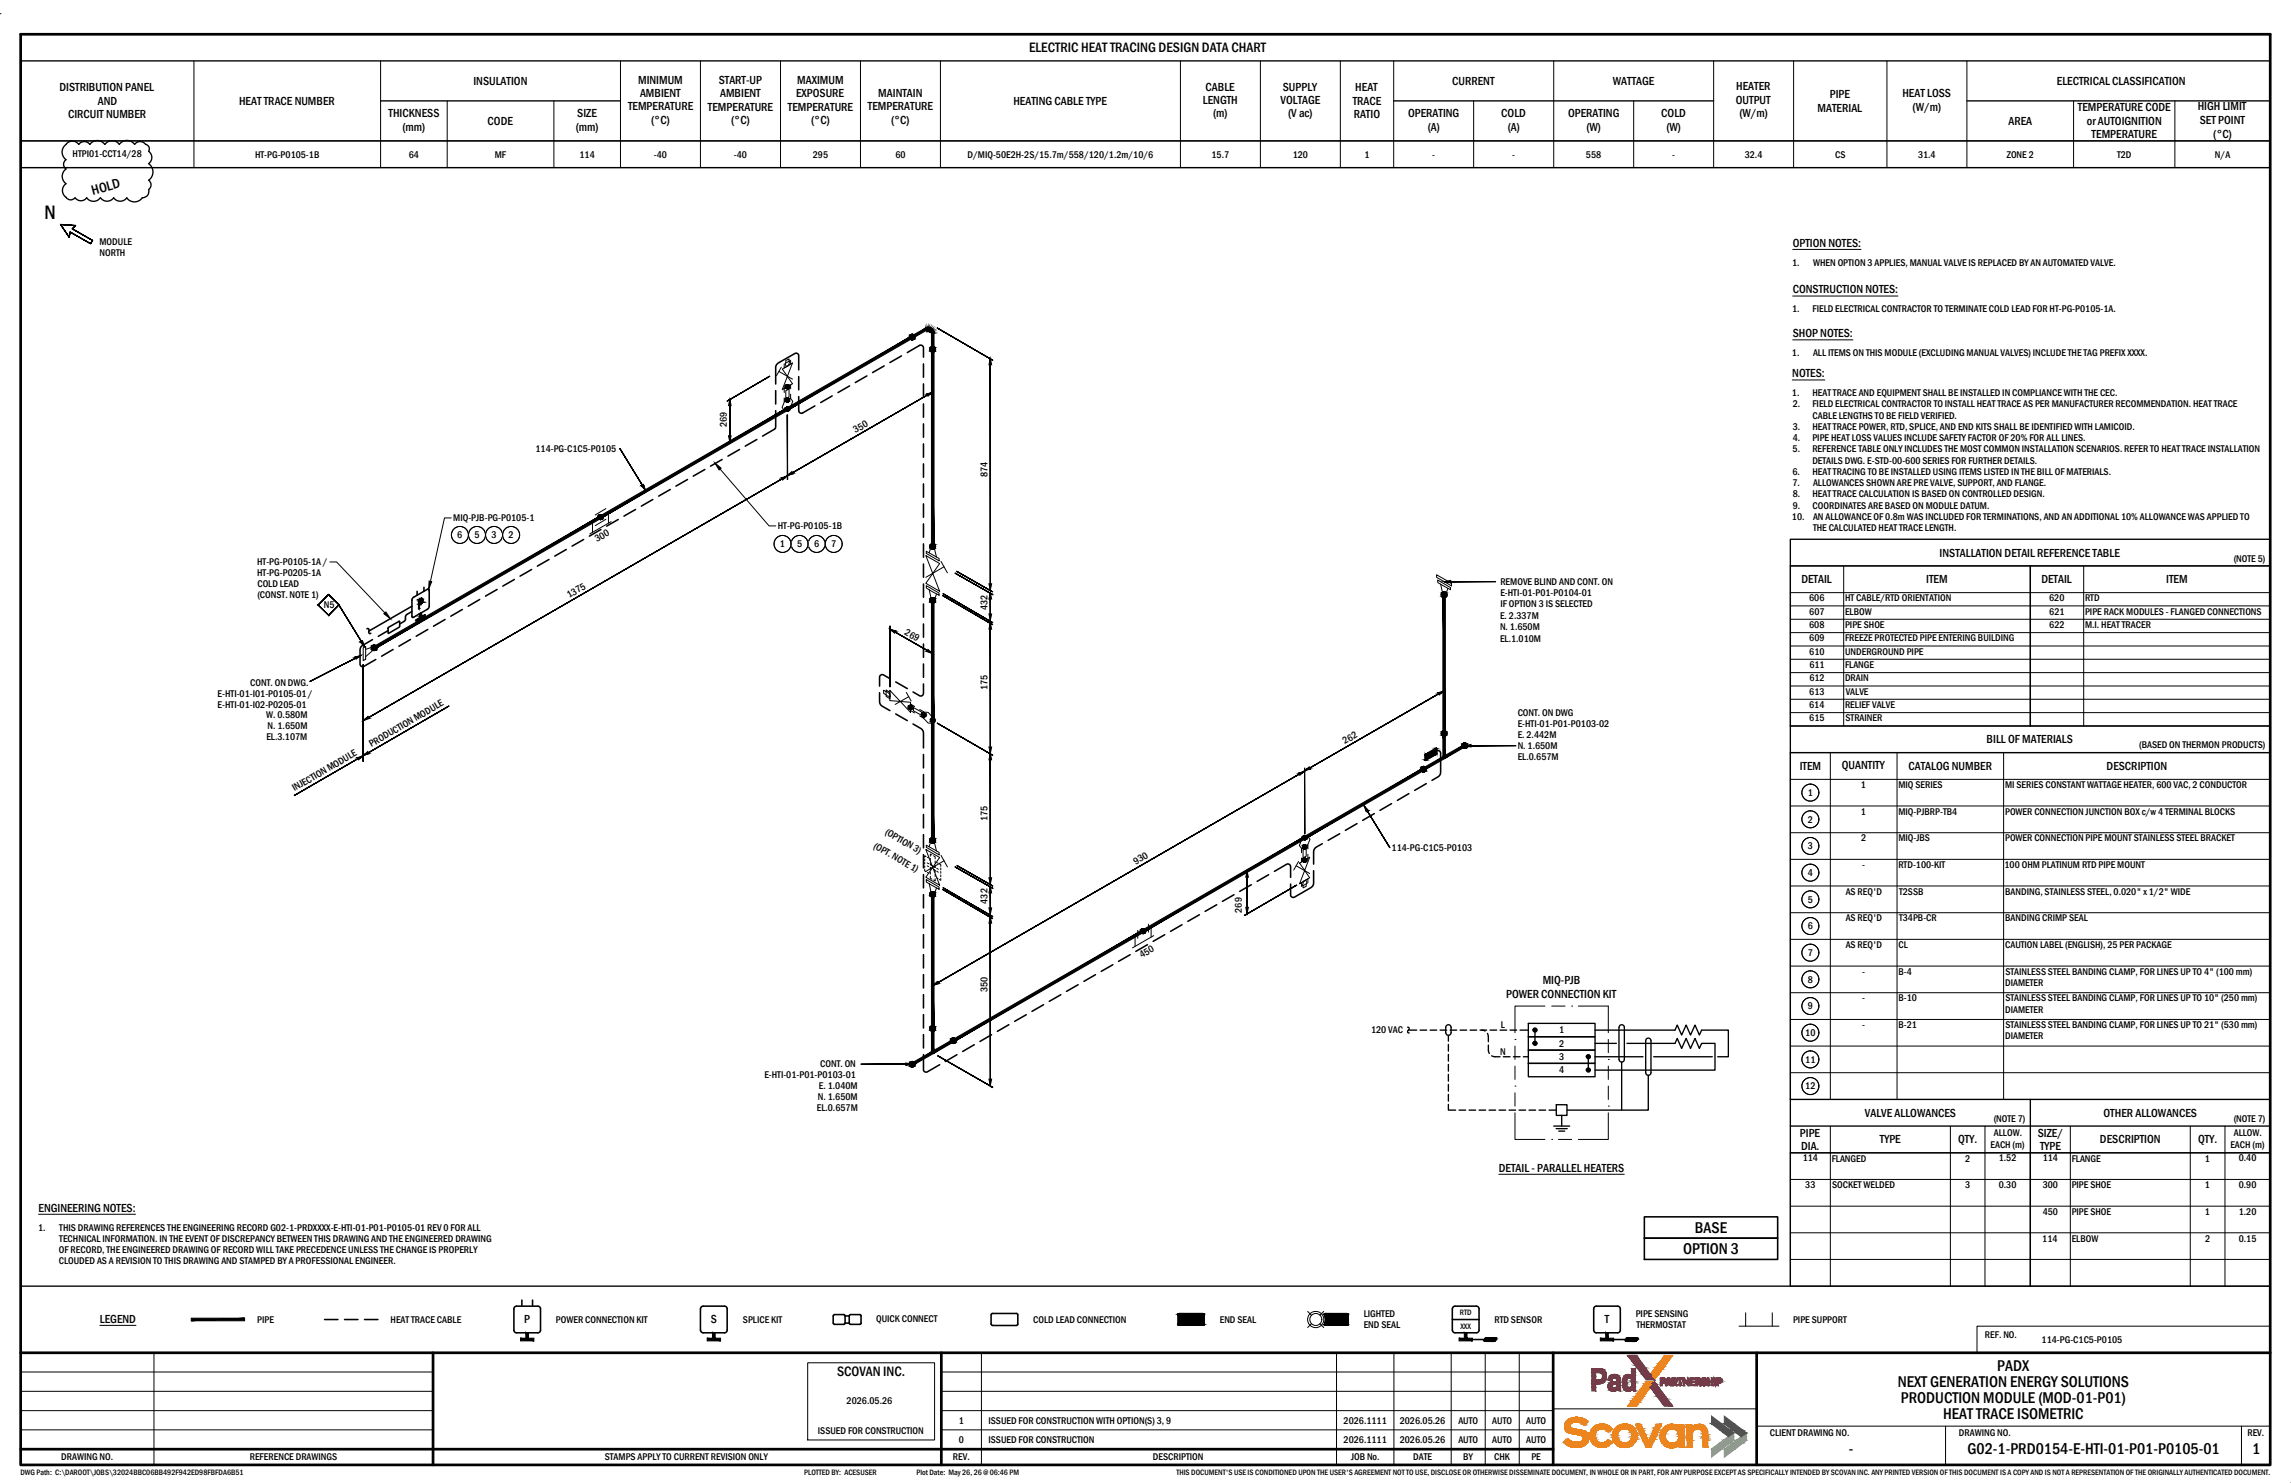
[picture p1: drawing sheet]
<svg xmlns="http://www.w3.org/2000/svg" width="864mm" height="559mm" viewBox="0 0 864 559" stroke-linecap="round" stroke-linejoin="round" font-family="sans-serif">
<defs><g id="words">
<text font-size="7.5" x="16.8" y="82.6">N</text>
<g font-size="6">
<text x="638.9" y="464.5">BASE</text>
<text x="634.4" y="472.6">OPTION 3</text>
<text x="752.9" y="516.5">PADX</text>
<text x="715.3" y="522.6">NEXT GENERATION ENERGY SOLUTIONS</text>
<text x="716.6" y="528.6">PRODUCTION MODULE (MOD-01-P01)</text>
<text x="732.5" y="534.6">HEAT TRACE ISOMETRIC</text>
<text x="696.9" y="548">-</text>
<text x="741.7" y="548">G02-1-PRD0154-E-HTI-01-P01-P0105-01</text>
<text x="848.9" y="548">1</text>
</g>
<g font-size="5.3">
<text x="387.9" y="19.7">ELECTRIC HEAT TRACING DESIGN DATA CHART</text>
<text x="35.1" y="73.3" transform="rotate(-15 35.1 73.3)">HOLD</text>
<text x="315.5" y="518.7">SCOVAN INC.</text>
</g>
<g font-size="4.5">
<text x="22.4" y="34.5">DISTRIBUTION PANEL</text>
<text x="178.5" y="32">INSULATION</text>
<text x="240.5" y="31.6">MINIMUM</text>
<text x="270.9" y="31.6">START-UP</text>
<text x="300.5" y="31.5">MAXIMUM</text>
<text x="454.4" y="34.1">CABLE</text>
<text x="483.6" y="34.1">SUPPLY</text>
<text x="510.9" y="34.4">HEAT</text>
<text x="547.4" y="32">CURRENT</text>
<text x="608" y="32">WATTAGE</text>
<text x="654.5" y="34.1">HEATER</text>
<text x="775.3" y="32">ELECTRICAL CLASSIFICATION</text>
<text x="36.9" y="39.5">AND</text>
<text x="90.1" y="39.5">HEAT TRACE NUMBER</text>
<text x="236.7" y="41.6">TEMPERATURE</text>
<text x="241.3" y="36.6">AMBIENT</text>
<text x="266.9" y="41.7">TEMPERATURE</text>
<text x="271.4" y="36.6">AMBIENT</text>
<text x="297" y="41.7">TEMPERATURE</text>
<text x="300.1" y="36.6">EXPOSURE</text>
<text x="327.2" y="41.6">TEMPERATURE</text>
<text x="331.1" y="36.6">MAINTAIN</text>
<text x="382" y="39.5">HEATING CABLE TYPE</text>
<text x="453.4" y="39.2">LENGTH</text>
<text x="482.7" y="39.2">VOLTAGE</text>
<text x="509.9" y="39.5">TRACE</text>
<text x="654.3" y="39.2">OUTPUT</text>
<text x="689.8" y="37">PIPE</text>
<text x="717.1" y="36.7">HEAT LOSS</text>
<text x="721" y="41.7">(W/m)</text>
<text x="783.3" y="42">TEMPERATURE CODE</text>
<text x="828.5" y="41.6">HIGH LIMIT</text>
<text x="25.7" y="44.6">CIRCUIT NUMBER</text>
<text x="146.5" y="44.2">THICKNESS</text>
<text x="183.8" y="47.1">CODE</text>
<text x="217.6" y="44.2">SIZE</text>
<text x="245.5" y="46.7">(°C)</text>
<text x="275.6" y="46.7">(°C)</text>
<text x="305.8" y="46.7">(°C)</text>
<text x="335.9" y="46.7">(°C)</text>
<text x="457.3" y="44.2">(m)</text>
<text x="485.6" y="44.2">(V ac)</text>
<text x="510.3" y="44.6">RATIO</text>
<text x="530.8" y="44.2">OPERATING</text>
<text x="565.9" y="44.2">COLD</text>
<text x="591.1" y="44.2">OPERATING</text>
<text x="626.2" y="44.2">COLD</text>
<text x="655.7" y="44.2">(W/m)</text>
<text x="685.2" y="42">MATERIAL</text>
<text x="757.1" y="47.1">AREA</text>
<text x="786.7" y="47.1">or AUTOIGNITION</text>
<text x="829.2" y="46.7">SET POINT</text>
<text x="151.7" y="49.2">(mm)</text>
<text x="217" y="49.2">(mm)</text>
<text x="538.2" y="49.2">(A)</text>
<text x="568.3" y="49.2">(A)</text>
<text x="598" y="49.2">(W)</text>
<text x="628.1" y="49.2">(W)</text>
<text x="788.5" y="52.1">TEMPERATURE</text>
<text x="834.3" y="51.8">(°C)</text>
<text x="675.8" y="93">OPTION NOTES:</text>
<text x="675.8" y="110.6">CONSTRUCTION NOTES:</text>
<text x="675.8" y="127.1">SHOP NOTES:</text>
<text x="675.6" y="142.2">NOTES:</text>
<text x="731.1" y="209.7">INSTALLATION DETAIL REFERENCE TABLE</text>
<text x="679" y="219.8">DETAIL</text>
<text x="726.1" y="219.8">ITEM</text>
<text x="769.5" y="219.8">DETAIL</text>
<text x="816.6" y="219.8">ITEM</text>
<text x="748.9" y="280.1">BILL OF MATERIALS</text>
<text x="678.4" y="290.2">ITEM</text>
<text x="694.3" y="289.8">QUANTITY</text>
<text x="719.4" y="290.2">CATALOG NUMBER</text>
<text x="794.1" y="290.2">DESCRIPTION</text>
<text x="581.5" y="370.9">MIQ-PJB</text>
<text x="567.7" y="376">POWER CONNECTION KIT</text>
<text x="703" y="420.8">VALVE ALLOWANCES</text>
<text x="792.9" y="420.8">OTHER ALLOWANCES</text>
<text x="678.5" y="428.4">PIPE</text>
<text x="708.7" y="430.9">TYPE</text>
<text x="738.2" y="430.6">QTY.</text>
<text x="768.1" y="428.4">SIZE/</text>
<text x="791.6" y="430.9">DESCRIPTION</text>
<text x="828.6" y="430.6">QTY.</text>
<text x="678.9" y="433.4">DIA.</text>
<text x="769" y="433.4">TYPE</text>
<text x="565" y="441.5">DETAIL - PARALLEL HEATERS</text>
<text x="14.5" y="456.5">ENGINEERING NOTES:</text>
<text x="37.6" y="498.4">LEGEND</text>
<text x="197.6" y="498.7">P</text>
<text x="267.9" y="498.7">S</text>
<text x="604.9" y="498.7">T</text>
</g>
<g font-size="3.8">
<text x="27.4" y="59.1">HTPI01-CCT14/28</text>
<text x="96.1" y="59.4">HT-PG-P0105-1B</text>
<text x="154.1" y="59.4">64</text>
<text x="186.5" y="59.4">MF</text>
<text x="218.4" y="59.4">114</text>
<text x="246.5" y="59.4">-40</text>
<text x="276.6" y="59.4">-40</text>
<text x="306.4" y="59.4">295</text>
<text x="337.5" y="59.4">60</text>
<text x="364.7" y="59.4">D/MIQ-50E2H-2S/15.7m/558/120/1.2m/10/6</text>
<text x="456.7" y="59.4">15.7</text>
<text x="487.3" y="59.4">120</text>
<text x="514.3" y="59.4">1</text>
<text x="539.9" y="59.4">-</text>
<text x="570.1" y="59.4">-</text>
<text x="597.8" y="59.4">558</text>
<text x="630.3" y="59.4">-</text>
<text x="657.7" y="59.4">32.4</text>
<text x="691.8" y="59.4">CS</text>
<text x="723" y="59.4">31.4</text>
<text x="756.5" y="59.4">ZONE 2</text>
<text x="798" y="59.4">T2D</text>
<text x="834.9" y="59.4">N/A</text>
<text x="37.5" y="92.4">MODULE</text>
<text x="37.5" y="96.6">NORTH</text>
<text x="675.5" y="100.2">1.</text>
<text x="683.5" y="100.2">WHEN OPTION 3 APPLIES, MANUAL VALVE IS REPLACED BY AN AUTOMATED VALVE.</text>
<text x="675.5" y="117.7">1.</text>
<text x="683.2" y="117.7">FIELD ELECTRICAL CONTRACTOR TO TERMINATE COLD LEAD FOR HT-PG-P0105-1A.</text>
<text x="675.5" y="134.2">1.</text>
<text x="683.4" y="134.2">ALL ITEMS ON THIS MODULE (EXCLUDING MANUAL VALVES) INCLUDE THE TAG PREFIXXXXX.</text>
<text x="675.5" y="149.3">1.</text>
<text x="683.2" y="149.3">HEAT TRACE AND EQUIPMENT SHALL BE INSTALLED IN COMPLIANCE WITH THE CEC.</text>
<text x="675.8" y="153.5">2.</text>
<text x="683.2" y="153.5">FIELD ELECTRICAL CONTRACTOR TO INSTALL HEAT TRACE AS PER MANUFACTURER RECOMMENDATION. HEAT TRACE</text>
<text x="274" y="160.9" transform="rotate(-90 274 160.9)">269</text>
<text x="683.3" y="157.8">CABLE LENGTHS TO BE FIELD VERIFIED.</text>
<text x="322.5" y="163.2" transform="rotate(-30 322.5 163.2)">350</text>
<text x="675.8" y="166.2">4.</text>
<text x="675.8" y="162">3.</text>
<text x="683.2" y="162">HEAT TRACE POWER, RTD, SPLICE, AND END KITS SHALL BE IDENTIFIED WITH LAMICOID.</text>
<text x="683.2" y="166.2">PIPE HEAT LOSS VALUES INCLUDE SAFETY FACTOR OF 20% FOR ALL LINES.</text>
<text x="201.8" y="170.3">114-PG-C1C5-P0105</text>
<text x="675.7" y="170.5">5.</text>
<text x="683.2" y="170.5">REFERENCE TABLE ONLY INCLUDES THE MOST COMMON INSTALLATION SCENARIOS. REFER TO HEAT TRACE INSTALLATION</text>
<text x="372.2" y="179.7" transform="rotate(-90 372.2 179.7)">874</text>
<text x="675.7" y="178.9">6.</text>
<text x="683.2" y="174.7">DETAILS DWG. E-STD-00-600 SERIES FOR FURTHER DETAILS.</text>
<text x="683.2" y="178.9">HEAT TRACING TO BE INSTALLED USING ITEMS LISTED IN THE BILL OF MATERIALS.</text>
<text x="675.6" y="183.2">7.</text>
<text x="683.4" y="183.2">ALLOWANCES SHOWN ARE PRE VALVE, SUPPORT, AND FLANGE.</text>
<text x="675.8" y="187.5">8.</text>
<text x="675.8" y="191.7">9.</text>
<text x="683.2" y="187.5">HEAT TRACE CALCULATION IS BASED ON CONTROLLED DESIGN.</text>
<text x="683.3" y="191.7">COORDINATES ARE BASED ON MODULE DATUM.</text>
<text x="170.9" y="196.2">MIQ-PJB-PG-P0105-1</text>
<text x="675.5" y="195.9">10.</text>
<text x="683.4" y="195.9">AN ALLOWANCE OF 0.8m WAS INCLUDED FOR TERMINATIONS, AND AN ADDITIONAL 10% ALLOWANCE WAS APPLIED TO</text>
<text x="172.4" y="202.8">6</text>
<text x="178.8" y="202.8">5</text>
<text x="185.3" y="202.8">3</text>
<text x="191.7" y="202.9">2</text>
<text x="293.2" y="199.4">HT-PG-P0105-1B</text>
<text x="683.4" y="200.2">THE CALCULATED HEAT TRACE LENGTH.</text>
<text x="225" y="204.3" transform="rotate(-30 225 204.3)">300</text>
<text x="294" y="206.2">1</text>
<text x="300.4" y="206.2">5</text>
<text x="306.9" y="206.2">6</text>
<text x="313.3" y="206.2">7</text>
<text x="96.9" y="212.7">HT-PG-P0105-1A /</text>
<text x="842" y="211.6">(NOTE 5)</text>
<text x="96.9" y="217">HT-PG-P0205-1A</text>
<text x="97" y="221.2">COLD LEAD</text>
<text x="565.6" y="220.3">REMOVE BLIND AND CONT. ON</text>
<text x="97" y="225.4">(CONST. NOTE 1)</text>
<text x="214.5" y="225.4" transform="rotate(-30 214.5 225.4)">1375</text>
<text x="565.6" y="224.5">E-HTI-01-P01-P0104-01</text>
<text x="682" y="226.6">606</text>
<text x="695.5" y="226.6">HT CABLE/RTD ORIENTATION</text>
<text x="772.5" y="226.6">620</text>
<text x="786" y="226.6">RTD</text>
<text x="122.1" y="229.1">N5</text>
<text x="372.2" y="229.9" transform="rotate(-90 372.2 229.9)">432</text>
<text x="565.4" y="233.3">E. 2.337M</text>
<text x="565.6" y="228.7">IF OPTION 3 IS SELECTED</text>
<text x="682" y="231.6">607</text>
<text x="695.5" y="231.6">ELBOW</text>
<text x="772.5" y="231.6">621</text>
<text x="786" y="231.6">PIPE RACK MODULES - FLANGED CONNECTIONS</text>
<text x="340.7" y="239" transform="rotate(30 340.7 239)">269</text>
<text x="565.4" y="237.6">N. 1.650M</text>
<text x="682" y="236.6">608</text>
<text x="695.5" y="236.6">PIPE SHOE</text>
<text x="772.5" y="236.6">622</text>
<text x="786" y="236.6">M.I. HEAT TRACER</text>
<text x="565.4" y="241.8">EL.1.010M</text>
<text x="682" y="241.7">609</text>
<text x="695.5" y="241.7">FREEZE PROTECTED PIPE ENTERING BUILDING</text>
<text x="682" y="246.7">610</text>
<text x="682.1" y="251.8">611</text>
<text x="695.5" y="246.7">UNDERGROUND PIPE</text>
<text x="695.5" y="251.8">FLANGE</text>
<text x="682.1" y="256.8">612</text>
<text x="695.5" y="256.7">DRAIN</text>
<text x="82" y="262.7">E-HTI-01-I01-P0105-01/</text>
<text x="94.4" y="258.5">CONT. ON DWG.</text>
<text x="372.2" y="260.2" transform="rotate(-90 372.2 260.2)">175</text>
<text x="682" y="261.8">613</text>
<text x="695.7" y="261.7">VALVE</text>
<text x="82" y="266.7">E-HTI-01-I02-P0205-01</text>
<text x="572.1" y="269.6">CONT. ON DWG</text>
<text x="682" y="266.8">614</text>
<text x="695.5" y="266.8">RELIEF VALVE</text>
<text x="100.4" y="270.5">W. 0.580M</text>
<text x="100.9" y="274.7">N. 1.650M</text>
<text x="572.1" y="273.9">E-HTI-01-P01-P0103-02</text>
<text x="682" y="271.8">615</text>
<text x="695.7" y="271.8">STRAINER</text>
<text x="100.4" y="278.9">EL.3.107M</text>
<text x="140" y="281.5" transform="rotate(-30 140 281.5)">PRODUCTION MODULE</text>
<text x="507" y="280.5" transform="rotate(-30 507 280.5)">262</text>
<text x="572.1" y="278.1">E. 2.442M</text>
<text x="806.4" y="282">(BASED ON THERMON PRODUCTS)</text>
<text x="572.1" y="282.3">N. 1.650M</text>
<text x="572.1" y="286.5">EL.0.657M</text>
<text x="111" y="298.2" transform="rotate(-30 111 298.2)">INJECTION MODULE</text>
<text x="681.4" y="299.9">1</text>
<text x="701.5" y="297">1</text>
<text x="715.6" y="297">MIQ SERIES</text>
<text x="755.8" y="297">MI SERIES CONSTANT WATTAGE HEATER, 600 VAC, 2 CONDUCTOR</text>
<text x="372.2" y="309.5" transform="rotate(-90 372.2 309.5)">175</text>
<text x="681.4" y="310">2</text>
<text x="701.5" y="307">1</text>
<text x="715.6" y="307">MIQ-PJBRP-TB4</text>
<text x="755.8" y="307">POWER CONNECTION JUNCTION BOX c/w 4 TERMINAL BLOCKS</text>
<text x="333.4" y="314.2" transform="rotate(30 333.4 314.2)">(OPTION 3)</text>
<text x="701.6" y="317.1">2</text>
<text x="715.6" y="317.1">MIQ-JBS</text>
<text x="755.8" y="317.1">POWER CONNECTION PIPE MOUNT STAINLESS STEEL BRACKET</text>
<text x="329.1" y="319.4" transform="rotate(30 329.1 319.4)">(OPT. NOTE 1)</text>
<text x="524.6" y="320.7">114-PG-C1C5-P0103</text>
<text x="681.4" y="320">3</text>
<text x="428.2" y="325.9" transform="rotate(-30 428.2 325.9)">930</text>
<text x="702" y="327.1">-</text>
<text x="715.6" y="327.1">RTD-100-KIT</text>
<text x="755.6" y="327.1">100 OHM PLATINUM RTD PIPE MOUNT</text>
<text x="681.4" y="330.1">4</text>
<text x="372.2" y="340.5" transform="rotate(-90 372.2 340.5)">432</text>
<text x="681.4" y="340.1">5</text>
<text x="695.7" y="337.2">AS REQ'D</text>
<text x="715.9" y="337.2">T2SSB</text>
<text x="755.8" y="337.2">BANDING, STAINLESS STEEL, 0.020&quot; x 1/2&quot; WIDE</text>
<text x="468.1" y="343.9" transform="rotate(-90 468.1 343.9)">269</text>
<text x="695.7" y="347.2">AS REQ'D</text>
<text x="715.9" y="347.2">T34PB-CR</text>
<text x="755.8" y="347.2">BANDING CRIMP SEAL</text>
<text x="681.4" y="350.2">6</text>
<text x="695.7" y="357.3">AS REQ'D</text>
<text x="715.7" y="357.3">CL</text>
<text x="755.9" y="357.3">CAUTION LABEL (ENGLISH), 25 PER PACKAGE</text>
<text x="430.4" y="361" transform="rotate(-30 430.4 361)">450</text>
<text x="681.4" y="360.3">7</text>
<text x="681.4" y="370.3">8</text>
<text x="702" y="367.3">-</text>
<text x="715.6" y="367.3">B-4</text>
<text x="755.8" y="371.5">DIAMETER</text>
<text x="755.9" y="367.3">STAINLESS STEEL BANDING CLAMP, FOR LINES UP TO 4&quot; (100 mm)</text>
<text x="372.2" y="373.8" transform="rotate(-90 372.2 373.8)">350</text>
<text x="702" y="377.3">-</text>
<text x="715.6" y="377.4">B-10</text>
<text x="755.9" y="377.4">STAINLESS STEEL BANDING CLAMP, FOR LINES UP TO 10&quot; (250 mm)</text>
<text x="681.4" y="380.4">9</text>
<text x="755.8" y="381.6">DIAMETER</text>
<text x="516.8" y="389.4">120 VAC</text>
<text x="565.8" y="387.4">L</text>
<text x="587.7" y="389.4">1</text>
<text x="702" y="387.4">-</text>
<text x="715.6" y="387.4">B-21</text>
<text x="755.9" y="387.4">STAINLESS STEEL BANDING CLAMP, FOR LINES UP TO 21&quot; (530 mm)</text>
<text x="587.7" y="394.5">2</text>
<text x="680.5" y="390.4">10</text>
<text x="755.8" y="391.6">DIAMETER</text>
<text x="565.5" y="397.4">N</text>
<text x="587.7" y="399.5">3</text>
<text x="680.5" y="400.5">11</text>
<text x="288.1" y="406.3">E-HTI-01-P01-P0103-01</text>
<text x="309.2" y="402.1">CONT. ON</text>
<text x="587.7" y="404.5">4</text>
<text x="308.7" y="410.3">E. 1.040M</text>
<text x="680.5" y="410.5">12</text>
<text x="307.9" y="418.7">EL.0.657M</text>
<text x="308.3" y="414.5">N. 1.650M</text>
<text x="751.5" y="422.7">(NOTE 7)</text>
<text x="842" y="422.7">(NOTE 7)</text>
<text x="751.6" y="428.2">ALLOW.</text>
<text x="842.1" y="428.2">ALLOW.</text>
<text x="679.5" y="437.6">114</text>
<text x="690.5" y="437.7">FLANGED</text>
<text x="740.8" y="437.7">2</text>
<text x="750.3" y="432.4">EACH (m)</text>
<text x="753.4" y="437.6">1.52</text>
<text x="770" y="437.6">114</text>
<text x="780.9" y="437.7">FLANGE</text>
<text x="831.1" y="437.7">1</text>
<text x="840.7" y="432.4">EACH (m)</text>
<text x="843.9" y="437.6">0.40</text>
<text x="680.5" y="447.7">33</text>
<text x="690.6" y="447.7">SOCKET WELDED</text>
<text x="740.8" y="447.7">3</text>
<text x="753.4" y="447.7">0.30</text>
<text x="770" y="447.7">300</text>
<text x="780.9" y="447.7">PIPE SHOE</text>
<text x="831.1" y="447.7">1</text>
<text x="843.9" y="447.7">0.90</text>
<text x="770" y="457.8">450</text>
<text x="780.9" y="457.8">PIPE SHOE</text>
<text x="831.1" y="457.8">1</text>
<text x="843.9" y="457.8">1.20</text>
<text x="14.4" y="463.7">1.</text>
<text x="22.4" y="463.7">THIS DRAWING REFERENCES THE ENGINEERING RECORD G02-1-PRDXXXX-E-HTI-01-P01-P0105-01 REV 0 FOR ALL</text>
<text x="22.4" y="467.9">TECHNICAL INFORMATION. IN THE EVENT OF DISCREPANCY BETWEEN THIS DRAWING AND THE ENGINEERED DRAWING</text>
<text x="769.8" y="467.8">114</text>
<text x="780.9" y="467.8">ELBOW</text>
<text x="831.3" y="467.8">2</text>
<text x="843.9" y="467.8">0.15</text>
<text x="22.2" y="472.1">OF RECORD, THE ENGINEERED DRAWING OF RECORD WILL TAKE PRECEDENCE UNLESS THE CHANGE IS PROPERLY</text>
<text x="22.2" y="476.4">CLOUDED AS A REVISION TO THIS DRAWING AND STAMPED BY A PROFESSIONAL ENGINEER.</text>
<text x="514.1" y="496.3">LIGHTED</text>
<text x="616.6" y="496.3">PIPE SENSING</text>
<text x="97" y="498.4">PIPE</text>
<text x="147.2" y="498.4">HEAT TRACE CABLE</text>
<text x="209.5" y="498.4">POWER CONNECTION KIT</text>
<text x="280" y="498.4">SPLICE KIT</text>
<text x="330.2" y="498.2">QUICK CONNECT</text>
<text x="389.5" y="498.4">COLD LEAD CONNECTION</text>
<text x="459.8" y="498.4">END SEAL</text>
<text x="514.1" y="500.5">END SEAL</text>
<text x="563.3" y="498.4">RTD SENSOR</text>
<text x="616.8" y="500.5">THERMOSTAT</text>
<text x="675.9" y="498.4">PIPE SUPPORT</text>
<text x="748.2" y="504">REF. NO.</text>
<text x="769.6" y="506.2">114-PG-C1C5-P0105</text>
<text x="319.2" y="529">2026.05.26</text>
<text x="361.4" y="536.4">1</text>
<text x="372.6" y="536.4">ISSUED FOR CONSTRUCTION WITH OPTION(S) 3, 9</text>
<text x="506.5" y="536.4">2026.1111</text>
<text x="527.6" y="536.4">2026.05.26</text>
<text x="549.7" y="536.4">AUTO</text>
<text x="562.5" y="536.4">AUTO</text>
<text x="575.4" y="536.4">AUTO</text>
<text x="308.3" y="540.3">ISSUED FOR CONSTRUCTION</text>
<text x="361.4" y="543.7">0</text>
<text x="372.6" y="543.7">ISSUED FOR CONSTRUCTION</text>
<text x="506.5" y="543.7">2026.1111</text>
<text x="527.6" y="543.7">2026.05.26</text>
<text x="549.7" y="543.7">AUTO</text>
<text x="562.5" y="543.7">AUTO</text>
<text x="575.4" y="543.7">AUTO</text>
<text x="667.2" y="541.1">CLIENT DRAWING NO.</text>
<text x="738.4" y="541.1">DRAWING NO.</text>
<text x="847.2" y="541.2">REV.</text>
<text x="23.1" y="550.2">DRAWING NO.</text>
<text x="94.1" y="550.2">REFERENCE DRAWINGS</text>
<text x="228" y="550.2">STAMPS APPLY TO CURRENT REVISION ONLY</text>
<text x="359.2" y="550.2">REV.</text>
<text x="434.6" y="550.2">DESCRIPTION</text>
<text x="509.3" y="550.2">JOB No.</text>
<text x="532.7" y="550.2">DATE</text>
<text x="551.6" y="550.2">BY</text>
<text x="563.2" y="550.2">CHK</text>
<text x="577.3" y="550.2">PE</text>
</g>
<g font-size="3">
<text x="550.3" y="495.7">RTD</text>
<text x="550.5" y="500.7">XXX</text>
<text x="7.7" y="555.9">DWG Path: C:\DAROOT\JOBS\32024BBC06BB492F942ED98FBFDA6B51</text>
<text x="303.1" y="555.9">PLOTTED BY: ACESUSER</text>
<text x="345.4" y="555.9">Plot Date: May 26, 26 @ 06:46 PM</text>
<text x="443.4" y="555.9">THIS DOCUMENT'S USE IS CONDITIONED UPON THE USER'S AGREEMENT NOT TO USE, DISCLOSE OR OTHERWISE DISSEMINATE DOCUMENT, IN WHOLE OR IN PART, FOR ANY PURPOSE EXCEPT AS SPECIFICALLY INTENDED BY SCOVAN INC. ANY PRINTED VERSION OF THIS DOCUMENT IS A COPY AND IS NOT A REPRESENTATION OF THE ORIGINALLY AUTHENTICATED DOCUMENT.</text>
</g>
</g></defs>
<!-- layer: TABLE-7 -->
<g fill="none" stroke="#000" stroke-width=".38">
<path d="M73.1 22.9v40.3M143.5 22.9v40.3M168.6 38v25.2M208.8 38v25.2M233.9 22.9v40.3M264 22.9v40.3M294.2 22.9v40.3M324.4 22.9v40.3M354.5 22.9v40.3M445 22.9v40.3M475.1 22.9v40.3M505.2 22.9v40.3"/>
<path d="M525.4 22.9v40.3M555.5 38v25.2M585.7 22.9v40.3M615.8 38v25.2M646 22.9v40.3M676.1 22.9v40.3M711.3 22.9v40.3M741.4 22.9v40.3M781.6 38v25.2M819.8 38v25.2M7.8 53.1h847.9M7.8 63.2h847.9"/>
<path d="M695 213.2v60.4M785.5 213.2v60.4M855.7 213.2h-90.4v60.4h-90.4v-60.4h90.4v60.4h90.4M674.9 223.3h180.8M674.9 228.3h180.8M674.9 233.3h180.8M674.9 238.4h180.8M674.9 243.4h180.8M674.9 248.4h180.8M674.9 253.4h180.8M674.9 258.5h180.8M674.9 263.5h180.8"/>
<path d="M674.9 268.5h180.8M674.9 293.7h180.8M689.9 283.6v130.7M715.1 283.6v130.7M755.3 283.6v130.7M855.7 283.6h-180.8v130.7h180.8M674.9 303.7h180.8M674.9 313.8h180.8M674.9 323.8h180.8M674.9 333.8h180.8M674.9 343.9h180.8M674.9 353.9h180.8"/>
<path d="M674.9 364h180.8M674.9 374.1h180.8M674.9 384.1h180.8M674.9 394.2h180.8M674.9 404.2h180.8M689.9 424.3v60.3M735.2 424.3v60.3M748.2 424.3v60.3M780.4 424.3v60.3M825.6 424.3v60.3M838.7 424.3v60.3M855.7 434.4h-180.8v50.2h90.4v-50.2v50.2h90.4"/>
<path d="M674.9 444.4h180.8M674.9 454.5h180.8M674.9 464.5h180.8M674.9 474.6h180.8"/>
</g>
<!-- layer: 0 -->
<path d="M0 5.2h.1M855.7 499.7h-110.5v10M863.5 558.8h.1" fill="none" stroke="#000" stroke-width=".38"/>
<!-- layer: TABLE-1 -->
<g fill="none" stroke="#000" stroke-width=".51">
<path d="M7.8 22.9h847.9M143.5 38h90.4M525.4 38h120.6M741.4 38h114.3M7.8 53.1h847.9M7.8 63.2h847.9M674.9 213.2h180.8M765.3 213.2v60.4M855.7 203.2h-180.8v70.4M674.9 273.6v211M674.9 273.6h180.8M674.9 283.6h180.8"/>
<path d="M674.9 414.3h180.8M765.3 414.3v70.3M674.9 424.3h180.8M674.9 434.4h180.8M7.8 484.6h847.9"/>
</g>
<!-- layer: TEXT-2 -->
<g fill="none" stroke="#000" stroke-width=".38">
<path d="M675.8 94h25.7M675.8 111.5h39.6M675.8 128.1h22.7M675.6 143.2h12.3M271.4 176.7l18.5 21.5h2.5M170.1 195.2h-2.5l-5.3 23.8M124.3 211.8h2.6l18.2 19.1M565 442.5h47.3M37.6 499.4h13.7"/>
<circle cx="173.4" cy="201.6" r="3.2"/>
<circle cx="179.8" cy="201.6" r="3.2"/>
<circle cx="186.2" cy="201.6" r="3.2"/>
<circle cx="192.7" cy="201.6" r="3.2"/>
<circle cx="295" cy="205" r="3.2"/>
<circle cx="301.4" cy="205" r="3.2"/>
<circle cx="307.8" cy="205" r="3.2"/>
<circle cx="314.3" cy="205" r="3.2"/>
<circle cx="682.4" cy="298.6" r="3.2"/>
<circle cx="682.4" cy="308.7" r="3.2"/>
<circle cx="682.4" cy="318.7" r="3.2"/>
<circle cx="682.4" cy="328.8" r="3.2"/>
<circle cx="682.4" cy="338.9" r="3.2"/>
<circle cx="682.4" cy="348.9" r="3.2"/>
<circle cx="682.4" cy="359" r="3.2"/>
<circle cx="682.4" cy="369" r="3.2"/>
<circle cx="682.4" cy="379.1" r="3.2"/>
<circle cx="682.4" cy="389.1" r="3.2"/>
<circle cx="682.4" cy="399.2" r="3.2"/>
<circle cx="682.4" cy="409.2" r="3.2"/>
</g>
<!-- layer: HEAT_TRACE -->
<g fill="none" stroke="#000" stroke-width=".59">
<path d="M301.1 139.4v-5.5l-.3-.5-.7-.3-6.7 3.7-.7 .7-.3 .7v6.5M333.3 137.9l-4.4 2.5M339.8 134.1l-4.4 2.5M342 132.8l4.8-2.7a1.06 1.06 0 0 1 1.3 1v3.5M348.1 137.1v5.1M292.4 154.7l-.1 6.7-4.9 2.9M292.4 147.2v5M301.1 149.4v5.5a.99 .99 0 0 0 1.5 .7l4.6-2.6M301.1 141.9v5M313.7 149.2l-4.3 2.5M320.3 145.4l-4.4 2.5M326.8 141.6l-4.4 2.5"/>
<path d="M348.1 144.7v5M348.1 152.2v5M348.1 159.7v5.1M265.7 176.9l-4.4 2.5M272.2 173.1l-4.4 2.5M278.8 169.4l-4.4 2.5M285.3 165.6l-4.4 2.5M348.1 167.3v5M348.1 174.8v5M226.5 199.5l-4.3 2.5M233 195.7l-4.3 2.5M239.6 192l-4.4 2.5"/>
<path d="M246.1 188.2l-4.3 2.5M252.6 184.4l-4.3 2.5M259.2 180.7l-4.4 2.5M348.1 182.3v5.1M348.1 189.9v5M348.1 197.4v5M193.9 218.4l-4.4 2.5M200.4 214.6l-4.4 2.5M206.9 210.8l-4.3 2.5M213.4 207.1l-4.3 2.5M220 203.3l-4.4 2.5M348.1 204.9v5.1"/>
<path d="M348.1 212.5v5M146.3 237.6l-3.7 2.2M161.2 237.2l-4.3 2.5M167.8 233.4l-4.4 2.6M174.3 229.7l-4.4 2.5M180.8 225.9l-4.3 2.5M187.4 222.1l-4.4 2.5M348.1 220v5M348.1 227.6v5M348.1 235.1v5M140.4 241l-4 2.3-.4 .6-.3 1v5.3a.99 .99 0 0 0 1.5 .9l4.4-2.6M148.2 244.7l-4.4 2.6"/>
<path d="M154.7 241l-4.3 2.5M335.4 255.7l-2.3-1.4a1.02 1.02 0 0 0-1.5 .9v3.3M337.7 257l4.3 2.5M348.1 257.7v3.5a1.01 1.01 0 0 1-1.5 .9l-2.4-1.4M348.1 242.7v5M348.1 250.2v5M331.6 261v3.4l.2 .9 .8 .8 2.8 1.7M337.7 269l4.3 2.5M344.2 272.8l3.2 1.9 .6 .8 .1 6.3M348.1 284.3v5M348.1 291.8v5.1M348.1 299.4v5"/>
<path d="M531.1 299l-4.3 2.6M537.6 295.3l-4.3 2.5M541.6 283l.5-.2a.94 .94 0 0 1 1 1l-.2 7.9-.6 .8-2.5 1.5M348.1 306.9v5.1M348.1 314.5v5M498.4 317.9l-2.5 1.5-.6 .9-.1 5.3M505 314.2l-4.4 2.5M511.5 310.3l-4.3 2.6M518 306.6l-4.3 2.5M524.6 302.8l-4.4 2.6M348.1 322v5M348.1 329.6v5"/>
<path d="M348.1 337.1v5M465.2 337.1l-4.4 2.5M471.7 333.4l-4.4 2.5M478.2 329.6l-4.3 2.5M480.4 328.3l4.7-2.7a1.06 1.06 0 0 1 1.4 1v4M495.2 328.1v4.9l-.5 1-7.1 4.2-.5-.1-.6-.7v-4.3M348.1 344.6v5.1M348.1 352.2v5M348.1 359.7v5M426 359.7l-4.4 2.5M432.5 356l-4.3 2.5M439 352.2l-4.3 2.5"/>
<path d="M445.6 348.4l-4.4 2.5M452.1 344.7l-4.3 2.5M458.6 340.9l-4.3 2.5M348.1 367.2v5.1M348.1 374.8v5M393.4 378.6l-4.4 2.5M399.9 374.8l-4.4 2.5M406.4 371.1l-4.4 2.4M412.9 367.3l-4.3 2.5M419.5 363.5l-4.4 2.5M348.1 397.4v5.6a.99 .99 0 0 0 1.5 .9l4.6-2.7M348.1 382.3v5.1"/>
<path d="M348.1 389.8v5.1M360.7 397.4l-4.3 2.6M367.2 393.7l-4.3 2.5M373.8 389.9l-4.4 2.5M380.3 386.1l-4.3 2.5M386.8 382.4l-4.3 2.5M122.3 497.2h5.1M129.9 497.2h5M137.4 497.2h5.1"/>
</g>
<!-- layer: PIPE -->
<g fill="#000" stroke="#000" stroke-width=".38">
<path d="M348.8 123.7l.4 .8-.1-1zM349.1 123.5l.3 .9-.2 .1zM349.1 123.5l.3 .9 .1-1zM349.5 123.4l.1 1h-.2zM349.5 123.4l.1 1 .2-1zM349.8 123.4v.9l-.2 .1zM349.8 123.4v.9l.4-.9zM350.2 123.4l-.1 1-.3-.1zM350.2 123.4l-.1 1 .5-.9zM350.6 123.5l-.3 .9h-.2zM350.6 123.5l-.3 .9 .6-.7zM350.9 123.7l-.4 .8-.2-.1zM350.9 123.7l-.4 .8 .8-.6zM350.5 124.5l.8-.6-.7 .7zM351.3 123.9l-.7 .7 .9-.4zM350.6 124.6l.9-.4-.7 .6zM350.8 124.8l1-.3-.3-.3zM350.8 124.8l1-.3-.9 .5zM350.9 125l1-.2-.1-.3zM350.9 125l1-.2-.9 .4zM351 125.2h1l-.1-.4zM351 125.2h1l-.9 .2zM351.1 125.4l1 .2-.1-.4zM351.1 125.4l1 .2h-1z"/>
<path d="M351.1 131.6l1 74.3v-74.3zM351.1 131.6l1 74.3h-1z"/>
<path d="M351.1 125.6l1 6v-6zM351.1 125.6l1 6h-1z"/>
<path d="M296.6 153.7l.5 .9 46.5-28zM297.1 154.6l46.5-28 .5 .8zM343.6 126.6l.5 .8 4.6-3.7zM344.1 127.4l4.6-3.7 .5 .8z"/>
<path d="M351.1 226.2l1 45.2v-45.2zM351.1 226.2l1 45.2h-1z"/>
<path d="M543.9 224.1l.9 52.3v-52.3zM543.9 224.1l.9 52.3h-.9z"/>
<path d="M140.8 243.7l.5 .8 84.8-50.1zM141.3 244.5l84.8-50.1 .5 .9zM226.1 194.4l.5 .9 70-41.6zM226.6 195.3l70-41.6 .5 .9z"/>
<path d="M351.1 271.4l1 45.3v-45.3zM351.1 271.4l1 45.3h-1z"/>
<path d="M543.9 276.4l.9 9v-9zM543.9 276.4l.9 9h-.9z"/>
<path d="M536.4 289.4l.5 .8 7.2-5.2zM536.9 290.2l7.2-5.2 .5 .8z"/>
<path d="M544.1 285l.5 .8 7.3-5.2zM544.6 285.8l7.3-5.2 .4 .8z"/>
<path d="M491.6 315.3l.4 .8 44.4-26.7zM492 316.1l44.4-26.7 .5 .8z"/>
<path d="M351.1 337l1 50.5v-50.5zM351.1 337l1 50.5h-1z"/>
<path d="M351.4 396.2l.4 .8 7.3-5.2zM351.8 397l7.3-5.2 .5 .8z"/>
<path d="M351.1 387.5l1 9.1v-9.1zM351.1 387.5l1 9.1h-1z"/>
<path d="M359.1 391.8l.5 .8 71.1-42.2zM359.6 392.6l71.1-42.2 .4 .9zM430.7 350.4l.4 .9 60.5-36zM431.1 351.3l60.5-36 .4 .8z"/>
<path d="M343.6 400.6l.5 .8 7.3-5.2zM344.1 401.4l7.3-5.2 .4 .8z"/>
<path d="M72.1 496.7v1l20.1-1zM72.1 497.7l20.1-1v1z"/>
</g>
<!-- layer: SYMBOL-3 -->
<g fill="none" stroke="#000" stroke-width=".59">
<path d="M138.3 236.9l.7 .1v1.4l.4 .4 .4-.2M146.3 236.5l4.3-2.4v2.1l-4.2 2.5zM152.3 234.1l-1.6 1M155.3 230.4l-2.1 1.3-.4 .7v1.1l-.4 .6M155.3 228.4l-16.2 9.4M155.6 225.3l5.5-3.3 .6 .1 .1 6.3-.2 .7-5.8 3.6-.5-.2v-6.6zM157.2 222.8v1.5M158.2 231.3l.6-.4v1.5l1.3-.8v.8l-3.2 1.9v-.7l1.3-.8zM159.8 221.3v1.5M537.4 284.2l4.1-2.2v2.1l-4.2 2.4-.1-2zM619.8 458.5h50.3v8.1h-50.3zM196.7 489.9v2"/>
<path d="M200.7 489.9v2M202.7 492.2h-8a.99 .99 0 0 0-1 1v8M202.8 492.2a.99 .99 0 0 1 1 1v8M314.1 495.9v2.6l.3 .5h3.7l.5-.5M314.1 495.8l.5-.5h3.5l.5 .5M318.6 498.6v-2.7h1.5v2.7M318.6 498.6h1.5M320.1 498.5l.5 .5h3.5l.5-.5M320.1 495.8l.5-.5h3.5l.5 .5M324.6 495.9v2.7M373.6 495.4v3.5M373.6 498.9l.5 .5"/>
<path d="M373.6 495.4l.5-.5 9.3 .1 .3 .4v3.5l-.5 .5M374.1 499.4h9.1M547.5 493.2v8M547.5 497.2h10M556.5 492.2h-8a.99 .99 0 0 0-1 1M556.5 492.2a.99 .99 0 0 1 1 1v8M193.7 501.2a.99 .99 0 0 0 1 1h8M203.8 501.2a.99 .99 0 0 1-1 1M264 501.2l.1-8a1 1 0 0 1 .9-1h8.1a.99 .99 0 0 1 1 1v8M264.1 501.2a.99 .99 0 0 0 1 1h8a1 1 0 0 0 1-1M547.5 501.2a.99 .99 0 0 0 1 1h8M555 504.7h4.6"/>
<path d="M557.5 501.2a.99 .99 0 0 1-1 1M600.8 501.2a.99 .99 0 0 0 .9 1h8.1a1 1 0 0 0 1-1M600.8 501.2v-8a1 1 0 0 1 .9-1h8.1a.99 .99 0 0 1 1 1v8M608.3 504.7h4.5"/>
</g>
<g fill="#000" stroke="#000" stroke-width=".38">
<path d="M157.7 227.9h.5v1.4zM158.2 232.8h1.3l-1.3 .8zM158.4 227.3h.6zM158.6 227.2h.4zM158.8 225.5h.2zM158.8 226.9h.4zM158.2 231.3l.6-.4v.4zM158.8 232.4l1.3-.8v.8zM559.7 504.6h4.4zM560 504.5h4.1zM613 504.6h4.3zM613.2 504.5h4.1z"/>
<path d="M157.7 227.5h1.1zM157.7 227.5h1.1z"/>
<path d="M157.7 227.9v1.4h.5zM157.7 229.3h.5l-.5 .2z"/>
<path d="M157.7 226.2l.5 1.3v-1.3zM157.7 226.2l.5 1.3h-.5z"/>
<path d="M156.9 233.6h1.3v-.8zM156.9 233.6h1.3l-1.3 .7z"/>
<path d="M157.7 226.1h.7zM157.7 226.1l.5 .1z"/>
<path d="M157.7 227.8h.7zM157.7 227.8l.5 .1z"/>
<path d="M157.7 227.7h.8zM157.7 227.7h.8z"/>
<path d="M157.7 227.7h.8zM157.7 227.7l.7 .1z"/>
<path d="M157.7 226h.8zM157.7 226l.7 .1z"/>
<path d="M157.7 227.7h.9zM157.7 227.7h.8z"/>
<path d="M157.7 227.6h.9zM157.7 227.6l.9 .1z"/>
<path d="M157.8 226h.9zM157.7 226h.8zM157.7 226h.8zM157.7 226h.8z"/>
<path d="M157.7 227.6h1zM157.7 227.6h.9z"/>
<path d="M157.7 227.5h1zM157.7 227.5l1 .1z"/>
<path d="M157.7 227.5h1zM157.7 227.5h1.1z"/>
<path d="M157.7 227.5h1zM157.7 227.5h1z"/>
<path d="M158.2 231.3l.6 .3v-.3zM158.2 231.3l.6 .3h-.6z"/>
<path d="M158.2 231.6l.6 .8v-.8zM158.2 231.6l.6 .8h-.6z"/>
<path d="M157.7 227.5h1.1zM157.7 227.5h1.1z"/>
<path d="M158.2 227.4h.7zM158.2 227.4l.6 .1z"/>
<path d="M158.3 227.4h.6zM158.2 227.4h.7z"/>
<path d="M158.4 227.3h.6zM158.4 227.3h.6zM158.3 227.3h.7z"/>
<path d="M158.3 227.3h.7zM158.3 227.3l.6 .1z"/>
<path d="M158.5 227.2l.5 .1zM158.5 227.2l.5 .1z"/>
<path d="M158.5 227.3h.5zM158.4 227.3h.6z"/>
<path d="M158.8 225.5h.2zM158.8 225.5h.2z"/>
<path d="M158.8 225.5h.2zM158.8 225.5h.2zM158.7 225.5h.3z"/>
<path d="M158.5 227.2h.5zM158.5 227.2h.5zM158.5 227.2h.5zM158.5 227.2h.5z"/>
<path d="M158.7 225.5h.4zM158.7 225.5h.4z"/>
<path d="M158.7 225.5h.4zM158.7 225.5h.4z"/>
<path d="M158.7 225.5h.4zM158.7 225.5h.4z"/>
<path d="M158.7 225.5h.4zM158.7 225.5h.4zM158.7 225.5h.4zM158.7 225.5h.4z"/>
<path d="M158.7 227.1l.4 .1zM158.7 227.1l.4 .1z"/>
<path d="M158.6 227.2h.5zM158.6 227.2h.4zM158.5 227.2h.5z"/>
<path d="M158.7 225.5h.4zM158.6 225.5h.5z"/>
<path d="M158.6 225.5l.6 .1zM158.6 225.5l.6 .1zM158.6 225.6h.6zM158.6 225.6h.6z"/>
<path d="M158.7 227l.4 .1zM158.7 227l.4 .1z"/>
<path d="M158.7 227.1h.4zM158.7 227.1h.4z"/>
<path d="M158.6 225.6h.6zM158.5 225.6h.7z"/>
<path d="M158.5 225.6h.7zM158.5 225.6h.7z"/>
<path d="M158.7 226.9h.5zM158.7 226.9l.4 .1zM158.7 227h.4zM158.7 227h.4z"/>
<path d="M158.5 225.6h.7zM158.5 225.6h.7zM158.5 225.6h.7zM158.5 225.6h.7z"/>
<path d="M158.5 225.6h.7zM158.4 225.6h.8zM158.4 225.6h.8zM158.4 225.6h.8z"/>
<path d="M158.4 225.6h.8zM158.4 225.6h.8z"/>
<path d="M158.4 225.6l.9 .1zM158.4 225.6l.9 .1z"/>
<path d="M158.8 226.8l.4 .1zM158.8 226.8l.4 .1z"/>
<path d="M158.8 226.9h.4zM158.8 226.9h.4zM158.7 226.9h.5z"/>
<path d="M158.3 225.7h1zM158.3 225.7h1z"/>
<path d="M158.3 225.7l1 .1zM158.2 225.8h1.1z"/>
<path d="M158.9 226.7h.4zM158.9 226.7h.4z"/>
<path d="M158.8 226.7h.5zM158.8 226.7l.4 .1zM158.8 226.8h.4zM158.8 226.8h.4zM158.8 226.8h.4zM158.8 226.8h.4z"/>
<path d="M158.2 225.8h1.1zM158.1 225.8h1.2z"/>
<path d="M158.1 225.8h1.2zM158 225.8h1.3z"/>
<path d="M158 225.8l1.3 .1zM158 225.8l1.3 .1z"/>
<path d="M157.9 225.9l1.4 .1zM157.8 226h1.5z"/>
<path d="M158.9 226.4l.4 .1zM158.9 226.4l.4 .1z"/>
<path d="M158.9 226.5l.4 .1zM158.9 226.5l.4 .1zM158.9 226.6h.4zM158.9 226.6h.4z"/>
<path d="M158.9 226.6h.4zM158.9 226.6h.4z"/>
<path d="M158.9 226.6h.4zM158.9 226.6l.4 .1zM158.9 226.7h.4zM158.9 226.7h.4z"/>
<path d="M158.7 226h.6zM158.7 226h.6zM158.7 226h.6zM158.7 226h.6z"/>
<path d="M158.7 226h.6zM158.7 226h.6z"/>
<path d="M158.8 226l.5 .1zM158.8 226l.5 .1z"/>
<path d="M158.8 226.1h.5zM158.8 226.1h.5zM158.8 226.1h.5zM158.8 226.1h.5z"/>
<path d="M158.8 226.1h.5zM158.8 226.1h.5zM158.8 226.1h.5zM158.8 226.1h.5z"/>
<path d="M158.8 226.1l.5 .1zM158.8 226.1l.5 .1z"/>
<path d="M158.9 226.2h.4zM158.9 226.2h.4z"/>
<path d="M158.9 226.2l.4 .1zM158.9 226.2l.4 .1zM158.9 226.3h.4zM158.9 226.3h.4z"/>
<path d="M158.9 226.3l.4 .1zM158.9 226.3l.4 .1z"/>
<path d="M158.9 226.4h.4zM158.9 226.4h.4zM158.9 226.4h.4zM158.9 226.4h.4z"/>
<path d="M158.2 232.4l1.3 .4 .6-.4zM158.2 232.4l1.3 .4h-1.3z"/>
<path d="M537.2 286.4h.3zM537.2 286.4h.3z"/>
<path d="M537.2 286.4h.3zM537.2 286.4l.2 .1z"/>
<path d="M537.2 286.3h.4zM537.2 286.3l.3 .1z"/>
<path d="M537.2 284.6l.4 1.7 3.1-1.7zM537.2 284.6l.4 1.7h-.4z"/>
<path d="M537.2 284.6h3.6zM537.2 284.6h3.5z"/>
<path d="M537.2 284.5h3.7zM537.2 284.5l3.6 .1z"/>
<path d="M537.3 284.4h3.7zM537.3 284.4l3.6 .1z"/>
<path d="M537.3 284.4h3.8zM537.3 284.4h3.7z"/>
<path d="M537.3 284.4h3.8zM537.3 284.4h3.8z"/>
<path d="M537.3 284.3h3.9zM537.3 284.3l3.8 .1z"/>
<path d="M537.4 284.3h3.9zM537.4 284.3h3.8z"/>
<path d="M537.4 284.2h3.9zM537.4 284.2l3.9 .1z"/>
<path d="M537.5 284.2h3.9zM537.5 284.2h3.8z"/>
<path d="M537.5 284.2h3.9zM537.5 284.2h3.9z"/>
<path d="M537.6 284.1h3.8zM537.5 284.2h3.9z"/>
<path d="M537.7 284.1h3.8zM537.7 284.1h3.8z"/>
<path d="M537.7 284.1h3.8zM537.6 284.1h3.8z"/>
<path d="M541.3 282h.2zM541.3 282h.2z"/>
<path d="M541.3 282h.2zM541.3 282h.2z"/>
<path d="M541.3 282h.2zM541.2 282h.3z"/>
<path d="M541.2 282l.4 .1zM541.2 282l.4 .1z"/>
<path d="M538 283.9h3.5zM537.9 283.9h3.6z"/>
<path d="M537.9 283.9l3.6 .1zM537.8 284h3.7z"/>
<path d="M537.8 284h3.7zM537.8 284l3.7 .1z"/>
<path d="M541.1 282.1l.5 1.7v-1.7zM538.1 283.8l3-1.7 .5 1.7z"/>
<path d="M538.1 283.8h3.5zM538 283.9h3.5z"/>
<path d="M444.5 494.9h9.1zM444.4 494.9h9.2z"/>
<path d="M444.4 494.9l9.3 .1zM444.3 495h9.4z"/>
<path d="M444.4 499.4h9.2zM444.4 499.4h9.1z"/>
<path d="M444.3 495h9.5zM444.2 495h9.6z"/>
<path d="M444.3 499.4h9.4zM444.3 499.4h9.3z"/>
<path d="M444.2 495h9.6zM444.1 495h9.7z"/>
<path d="M444.2 499.4h9.6zM444.2 499.4h9.5z"/>
<path d="M444.1 495l9.8 .1zM444.1 495l9.8 .1z"/>
<path d="M444.1 499.3h9.7zM444.1 499.3l9.7 .1z"/>
<path d="M444.1 495.1l9.8 .1zM444.1 495.1l9.8 .1z"/>
<path d="M444.1 499.3h9.8zM444.1 499.3h9.7z"/>
<path d="M444 495.2l10 .1zM444 495.2l10 .1z"/>
<path d="M444 499.2h9.9zM444 499.2l9.9 .1z"/>
<path d="M444 495.3h10zM444 495.3h10z"/>
<path d="M443.9 495.3l10.1 .1zM443.9 495.3l10.1 .1z"/>
<path d="M443.9 499l10.1 .1zM443.9 499l10.1 .1z"/>
<path d="M444 499.1h10zM444 499.1l9.9 .1z"/>
<path d="M443.9 495.4l10.1 3.5v-3.5zM443.9 495.4l10.1 3.5h-10.1z"/>
<path d="M443.9 498.9h10.1zM443.9 498.9l10.1 .1z"/>
<path d="M499.4 499.4h8.4zM499.4 499.4h8.5z"/>
<path d="M499.4 494.9h8.5zM499.4 494.9h8.5z"/>
<path d="M499.4 494.9l8.6 .1zM499.4 494.9l8.6 .1z"/>
<path d="M499.3 495h8.7zM499.3 495h8.7z"/>
<path d="M499.3 499.4h8.7zM499.3 499.4h8.6z"/>
<path d="M499.3 495h8.8zM499.3 495h8.8z"/>
<path d="M499.3 499.4h8.7zM499.3 499.4h8.7z"/>
<path d="M499.2 495l9 .1zM499.2 495l9 .1z"/>
<path d="M499.2 499.3h8.9zM499.2 499.3l8.8 .1z"/>
<path d="M499.2 495.1l9 .1zM499.1 495.2h9.1z"/>
<path d="M499.2 499.3h9zM499.2 499.3h8.9z"/>
<path d="M499.1 495.2l9.2 .1zM499 495.3h9.3z"/>
<path d="M499.1 499.2h9.1zM499.1 499.2l9.1 .1z"/>
<path d="M499 495.3h9.3zM499 495.3h9.3z"/>
<path d="M498.9 495.3l9.4 .1zM498.9 495.3l9.4 .1z"/>
<path d="M498.9 499l9.4 .1zM498.9 499l9.4 .1z"/>
<path d="M499 499.1h9.3zM499 499.1l9.2 .1z"/>
<path d="M498.9 495.4l9.4 .3v-.3zM498.9 495.4l9.4 .3h-9.7z"/>
<path d="M498.6 495.7l9.7 .4v-.4zM498.6 495.7l9.7 .4h-9.5z"/>
<path d="M498.8 496.1l9.5 .3v-.3zM498.8 496.1l9.5 .3h-9.4z"/>
<path d="M498.9 496.4l9.4 .4v-.4zM498.9 496.4l9.4 .4h-9.3z"/>
<path d="M499 496.8l9.3 .4v-.4zM499 496.8l9.3 .4h-9.3z"/>
<path d="M499 497.2l9.3 .4v-.4zM499 497.2l9.3 .4h-9.3z"/>
<path d="M499 497.6l9.3 .4v-.4zM499 497.6l9.3 .4h-9.4z"/>
<path d="M498.9 498l9.4 .3v-.3zM498.9 498l9.4 .3h-9.5z"/>
<path d="M498.8 498.3l9.5 .4v-.4zM498.8 498.3l9.5 .4h-9.7z"/>
<path d="M498.6 498.7l9.7 .2v-.2zM498.6 498.7l9.7 .2h-9.4z"/>
<path d="M498.9 498.9h9.4zM498.9 498.9l9.4 .1z"/>
<path d="M198.2 502.2l1 2v-2zM198.2 502.2l1 2h-1z"/>
<path d="M196.2 504.2l5.1 1v-1zM196.2 504.2l5.1 1h-5.1z"/>
<path d="M268.6 502.2l1 2v-2zM268.6 502.2l1 2h-1z"/>
<path d="M266.6 504.2l5 1v-1zM266.6 504.2l5 1h-5z"/>
<path d="M552 502.2l1 2v-2zM552 502.2l1 2h-1z"/>
<path d="M550 504.2l5 1v-1zM550 504.2l5 1h-5z"/>
<path d="M559.9 505.5h3.3zM559.9 505.5h3.2z"/>
<path d="M559.8 505.5h3.4zM559.8 505.5h3.4zM559.9 505.5h3.3zM559.9 505.5h3.3z"/>
<path d="M559.7 505.4h3.6zM559.7 505.4l3.5 .1zM559.8 505.5h3.4zM559.8 505.5h3.4z"/>
<path d="M559.6 505.3l3.8 .1zM559.6 505.3l3.8 .1z"/>
<path d="M559.6 505.4h3.8zM559.6 505.4h3.7zM559.7 505.4h3.6zM559.7 505.4h3.6z"/>
<path d="M559.6 505.3h3.9zM559.6 505.3h3.8z"/>
<path d="M559.6 505.2l3.9 .1zM559.6 505.2l3.9 .1z"/>
<path d="M559.6 505.3h3.9zM559.6 505.3h3.9z"/>
<path d="M559.5 505.1l4 .1zM559.5 505.1l4 .1z"/>
<path d="M559.5 505.2h4zM559.5 505.2h4z"/>
<path d="M559.5 505.2h4zM559.5 505.2h4z"/>
<path d="M560.5 504h3.2zM560.4 504h3.3z"/>
<path d="M559.5 505h4.1zM559.5 505h4.1z"/>
<path d="M559.5 505l4.1 .1zM559.5 505l4.1 .1z"/>
<path d="M559.5 505.1h4.1zM559.5 505.1h4z"/>
<path d="M560.4 504h3.4zM560.3 504h3.5z"/>
<path d="M559.5 505h4.2zM559.5 505h4.3z"/>
<path d="M559.5 505h4.2zM559.5 505h4.1z"/>
<path d="M560.3 504l3.6 .1zM560.2 504.1h3.7z"/>
<path d="M559.5 505h4.3zM559.5 505h4.3z"/>
<path d="M560.2 504.1h3.7zM560.1 504.1h3.8z"/>
<path d="M559.5 504.9h4.4zM559.5 504.9l4.3 .1z"/>
<path d="M560.1 504.1l3.9 .1zM560.1 504.1l3.9 .1z"/>
<path d="M559.5 504.8h4.4zM559.5 504.8l4.4 .1z"/>
<path d="M560.1 504.2l3.9 .1zM560.1 504.2l3.9 .1z"/>
<path d="M559.5 504.7h4.5zM559.5 504.7l4.4 .1zM559.5 504.8h4.4zM559.5 504.8h4.4z"/>
<path d="M560 504.3l4.1 .1zM560 504.3l4.1 .1z"/>
<path d="M559.6 504.6l4.4 .1zM559.6 504.6l4.4 .1z"/>
<path d="M559.6 504.7h4.4zM559.6 504.7h4.4z"/>
<path d="M559.6 504.7h4.4zM559.6 504.7h4.4zM559.5 504.7h4.5zM559.5 504.7h4.5z"/>
<path d="M560 504.4l4.1 .1zM560 504.4l4.1 .1zM559.9 504.5h4.2z"/>
<path d="M559.9 504.5h4.2zM559.8 504.5h4.3z"/>
<path d="M559.8 504.5l4.3 .1zM559.7 504.6h4.4zM559.7 504.6h4.4z"/>
<path d="M559.7 504.6h4.4zM559.7 504.6h4.3z"/>
<path d="M605.3 502.2l1 2v-2zM605.3 502.2l1 2h-1z"/>
<path d="M603.2 504.2l5.1 1v-1zM603.2 504.2l5.1 1h-5.1z"/>
<path d="M613.2 505.5h3.2zM613.2 505.5h3.1z"/>
<path d="M613.1 505.5h3.4zM613.1 505.5h3.4z"/>
<path d="M613.1 505.5h3.4zM613.1 505.5h3.3zM613.2 505.5h3.2zM613.2 505.5h3.2z"/>
<path d="M613 505.4h3.6zM613 505.4h3.6z"/>
<path d="M613 505.4h3.6zM613 505.4l3.5 .1z"/>
<path d="M612.9 505.3l3.8 .1zM612.9 505.3l3.8 .1z"/>
<path d="M612.9 505.4h3.8zM612.9 505.4h3.7z"/>
<path d="M612.9 505.3h3.8zM612.9 505.3h3.9z"/>
<path d="M612.9 505.3h3.8zM612.9 505.3h3.8z"/>
<path d="M612.8 505.2h4zM612.8 505.2h4z"/>
<path d="M612.8 505.2h4zM612.8 505.2l4 .1z"/>
<path d="M613.7 504h3.3zM613.7 504h3.3z"/>
<path d="M612.7 505h4.1zM612.7 505h4.1z"/>
<path d="M612.7 505l4.1 .1zM612.7 505l4.1 .1z"/>
<path d="M612.7 505.1h4.1zM612.7 505.1h4.1z"/>
<path d="M612.8 505.1l4 .1zM612.8 505.1l4 .1z"/>
<path d="M612.8 505.2h4zM612.8 505.2h4z"/>
<path d="M613.7 504h3.4zM613.5 504h3.6z"/>
<path d="M612.7 505h4.3zM612.7 505h4.4z"/>
<path d="M612.7 505h4.3zM612.7 505h4.1z"/>
<path d="M613.5 504l3.6 .1zM613.5 504.1h3.6z"/>
<path d="M613.5 504.1h3.7zM613.5 504.1h3.7z"/>
<path d="M612.7 504.9h4.4zM612.7 504.9l4.4 .1zM612.7 505h4.4zM612.7 505h4.4z"/>
<path d="M612.8 504.8h4.4zM612.8 504.8h4.4z"/>
<path d="M612.8 504.8h4.4zM612.8 504.8l4.3 .1z"/>
<path d="M613.4 504.1l3.9 .1zM613.4 504.1l3.9 .1z"/>
<path d="M613.3 504.2l4 .1zM613.3 504.2l4 .1z"/>
<path d="M612.8 504.7h4.5zM612.8 504.7l4.4 .1z"/>
<path d="M613.3 504.3l4 .1zM613.3 504.3l4 .1z"/>
<path d="M612.9 504.7h4.4zM612.9 504.7h4.4z"/>
<path d="M612.9 504.7h4.4zM612.8 504.7h4.5zM612.8 504.7h4.5zM612.8 504.7h4.5z"/>
<path d="M613.2 504.4l4.1 .1zM613.2 504.4l4.1 .1zM613.2 504.5h4.1z"/>
<path d="M613.2 504.5h4.1zM613.1 504.5h4.2z"/>
<path d="M613.1 504.5l4.2 .1zM613 504.6h4.3zM612.9 504.6h4.4z"/>
<path d="M612.9 504.6h4.4zM612.9 504.6h4.4z"/>
<path d="M612.9 504.6h4.4zM612.9 504.6l4.4 .1z"/>
</g>
<!-- layer: PIPE -->
<g fill="none" stroke="#000" stroke-width=".38">
<path d="M293.6 140l5.1 2.9M294.5 138.3l-1.8 3.3M294.9 139.1l3.8-2.4-3.8 10.1 3.8-2.2zM295.9 136.9l1.8-1-.5 1.9-.8 .4zM297.4 136.1v-.8l-1.2 .5v.9M298 135.8v1.4l-2.4 1.5v-1.5M295.7 151.3l2.2-1.3 .9 1.2-.9 2.3-2.2 1.2-.9-1.2zM296.2 147.2l1.2-.6v3l-1.2 .6zM298 148.5v1.5l-2.4 1.4v-1.5M298 146.5v-1.5l-2.4 1.4v1.5M223.4 196.6v4M228.4 191.6l-4 2.5"/>
<path d="M228.4 195.7l-4 2.4M229.4 193v4.1M230.4 196.6l-8.1 4.6M349 209.3l5.2 3-5.2 7.5 5.2 3zM349.2 207.7l4.8 2.7v.9l-4.8-2.8zM350.3 208.3l.8-2.8 1 .6 .9 3.8M354.7 211.5l2.4 4.4M355.9 213.5l-6.9 4.1M541.5 216.6l5.7 3.2v1l-5.7-3.2zM542 218.6l4.8 2.8v.8l-4.8-2.7zM349.2 220.7l4.8 2.8v.8l-4.8-2.7zM350.3 222.2l.8 3.7 1 .6 .9-2.7"/>
<path d="M543.1 220.1l.8 3.7 1 .6 .9-2.7M136.9 244.1l.9-.5v4.8l-.9 .5zM137.8 244.7l3.3-1.1v1l-3.3 2.8M334 260l1.5 .9v2.4l-1.5-.9M334 260.3l1.5 1.4v.8l-1.5-.4zM334 260.6l-.9-.5v1.2l.9 .5M335.4 260.1l7.8 8.3v-3.8l-7.8-.6zM341.6 260.9l1.9 3.2M342.6 262.5l-5.2 2.9M344.3 266.6l3.1 1.7v1.2l-3.1-1.7zM344.8 266.2l-1.6-.9v2.4l1.6 .9M346.7 267.3l1.5 .9v2.4l-1.5-.9"/>
<path d="M348.1 268.3l1.8 .1 1.7 1.9v2.2h-1.7l-1.8-1.9zM349.2 318.5l4.8 2.7v.9l-4.8-2.8zM350.3 319.1l.8-2.8 1 .6 .9 3.8M490.7 316.3l2.2-1.3 .9 1.3-.9 2.2-2.2 1.3-.9-1.2zM493 319.9v-1.5l-2.4 1.4v1.5M349 320.1l5.2 13.4-5.2-3 5.2-7.4zM349.2 331.4l4.8 2.9v.8l-4.8-2.7zM350.3 333l.8 3.7 1 .6 .9-2.7M354.7 322.3l2.4 4.3M355.9 324.3l-6.9 4M488.6 326.2l5.1 2.9M489.5 324.6l-1.8 3.2"/>
<path d="M489.9 325.2l3.8 5.6-3.8 2.2 3.8-10zM491.2 320.2l1.2-.6v3l-1.2 .6zM491.4 332.1l.8-.5 .5 1.3-1.8 .9zM492.4 333v1l-1.2 .6v-.9M493 321.9v1.5l-2.4 1.4v-1.5M493 332.7v-1.6l-2.4 1.5v1.5M427.9 352.6v4M428.9 350.6v3M432.9 348.2v3M433.9 349v4.1M434.9 352.6l-8 4.6M655.5 499.7h15.1"/>
<path d="M658 494.7v5M668.1 494.7v5"/>
</g>
<!-- layer: Wipeout -->
<g fill="none" stroke="#fff" stroke-width=".38">
<path d="M173.8 198.4h-.4l.8 .1M180.2 198.4h-.4l.8 .1M186.6 198.4h-.4l.8 .1M193.1 198.4h-.4l.8 .1M172.6 204.7l.8 .1M179 204.7l.8 .1M185.4 204.7l.8 .1M191.9 204.7l.8 .1M294.6 201.8h.4h-.8M295.7 208.1l-.7 .1M301 201.8h.4h-.8M302.2 208.1l-.8 .1"/>
<path d="M307.4 201.8h.4h-.8M308.6 208.1l-.8 .1M313.9 201.8h.3h-.7M315 208.1l-.8 .1M682 295.5l.4-.1-.8 .2M682 305.6l.4-.1-.8 .1M682 315.6h.4l-.8 .1M683.2 301.8l-.8 .1M683.2 311.8l-.8 .2M682 325.6h.4l-.8 .1M682 335.7h.4l-.8 .1M683.2 321.9l-.8 .1"/>
<path d="M683.2 331.9l-.8 .2M682 345.7h.4l-.8 .1M682 355.8h.4l-.8 .1M683.2 342l-.8 .1M683.2 352l-.8 .2M682 365.8h.4l-.8 .1M682 375.9h.4l-.8 .1M683.2 362.1l-.8 .1M683.2 372.2h-.8M682 386l.4-.1-.8 .1M682 396h.4l-.8 .1M683.2 382.2l-.8 .1"/>
<path d="M683.2 392.3h-.8M682 406.1l.4-.1-.8 .1M683.2 402.3l-.8 .1M683.2 412.4l-.8 .1M495.4 494.2h.4l-.8 .1M496.9 500.1l-.8 .2"/>
</g>
<g fill="#fff" stroke="#fff" stroke-width=".38">
<path d="M495 494.3l1.1-.1zM494.7 494.4l1.4-.2zM494.7 494.4l1.8-.2zM494.3 494.6l2.2-.4zM494.3 494.6l2.6-.3zM494 494.8l2.9-.5zM494 494.8l3.2-.4zM493.7 495.1l.3-.3 3.2-.4zM493.7 495.1l3.9-.5-.4-.2zM493.7 495.1l3.9-.5-4.1 .8zM493.5 495.4l4.4-.6-.3-.2zM493.5 495.4l4.4-.6-4.6 .9zM493.3 495.7l4.9-.6-.3-.3zM493.3 495.7l4.9-.6-5.1 1zM493.1 496.1l5.3-.7-.2-.3zM493.1 496.1l5.3-.7-5.4 1zM493 496.4l5.6-.7-.2-.3zM493 496.4l5.6-.7-5.7 1.1zM492.9 496.8l5.9-.7-.2-.4zM492.9 496.8l5.9-.7-5.9 1.1zM492.9 497.2l6-.8-.1-.3zM492.9 497.2l6-.8-6 1.2zM492.9 497.6l6.1-.8-.1-.4zM492.9 497.6l6.1-.8-6 1.2zM493 498l6-.8v-.4zM493 498l6-.8-5.9 1.1zM493.1 498.3l5.9-.7v-.4zM493.1 498.3l5.9-.7-5.7 1.1zM493.3 498.7l5.6-.7 .1-.4zM493.3 498.7l5.6-.7-5.4 1zM493.5 499l5.3-.7 .1-.3zM493.5 499l5.3-.7-5.1 1zM493.7 499.3l4.9-.6 .2-.4zM493.7 499.3l4.9-.6-4.6 .8zM494 499.5l4.4-.5 .2-.3zM494 499.5l4.4-.5-4.1 .8zM494.3 499.8l3.9-.5 .2-.3zM494.3 499.8l3.9-.5-3.5 .7zM494.7 500l3.2-.5 .3-.2zM494.7 500l3.2-.5zM495 500.1l2.9-.6zM495 500.1l2.6-.3zM495.4 500.2l2.2-.4zM495.4 500.2l1.8-.2zM495.8 500.3l1.4-.3zM495.8 500.3l1.1-.2z"/>
<path d="M681.6 295.6l1.2-.1zM681.2 295.7l1.6-.2zM681.2 295.7l2-.1zM680.9 295.9l2.3-.3zM680.9 295.9l2.7-.2zM680.6 296.1l3-.4zM680.6 296.1l3.4-.2-.4-.2zM680.2 296.3l.4-.2 3.4-.2zM680.2 296.3l4.1-.2-.3-.2zM680.2 296.3l4.1-.2-4.3 .5zM680 296.6l4.6-.3-.3-.2zM680 296.6l4.6-.3-4.9 .7zM679.7 297l5.2-.4-.3-.3zM679.7 297l5.2-.4-5.4 .7zM679.5 297.3l5.6-.3-.2-.4zM679.5 297.3l5.6-.3-5.7 .7zM679.4 297.7l5.9-.4-.2-.3zM679.4 297.7l5.9-.4-6 .8zM679.3 298.1l6.2-.4-.2-.4zM679.3 298.1l6.2-.4-6.3 .8zM679.2 298.5l6.4-.4-.1-.4zM679.2 298.5l6.4-.4-6.4 .8zM679.2 298.9l6.4-.4v-.4zM679.2 298.9l6.4-.4-6.3 .8zM679.3 299.3l6.3-.4v-.4zM679.3 299.3l6.3-.4-6.2 .8zM679.4 299.7l6.2-.4v-.4zM679.4 299.7l6.2-.4-6.1 .8zM679.5 300.1l6-.4 .1-.4zM679.5 300.1l6-.4-5.8 .7zM679.7 300.4l5.6-.3 .2-.4zM679.7 300.4l5.6-.3-5.3 .6zM680 300.7l5.1-.3 .2-.3zM680 300.7l5.1-.3-4.9 .6zM680.2 301l4.7-.3 .2-.3zM680.2 301l4.7-.3-4.3 .6zM680.6 301.3l4-.3 .3-.3zM680.6 301.3l4-.3-3.7 .5zM680.9 301.5l3.4-.2 .3-.3zM680.9 301.5l3.4-.2-3.1 .4zM681.2 301.7l3.1-.4zM681.2 301.7l2.8-.2zM681.6 301.8l2.4-.3zM681.6 301.8l2-.1zM682 301.9l1.6-.2zM682 301.9l1.2-.1z"/>
<path d="M681.6 305.6h1.2zM681.2 305.7l1.6-.1zM681.2 305.7l2-.1zM680.9 305.9l2.3-.3zM680.9 305.9l2.7-.2zM680.6 306.1l3-.4zM680.6 306.1l3.4-.2-.4-.2zM680.2 306.4l.4-.3 3.4-.2zM680.2 306.4l4.1-.3-.3-.2zM680.2 306.4l4.1-.3-4.3 .6zM680 306.7l4.6-.3-.3-.3zM680 306.7l4.6-.3-4.9 .6zM679.7 307l5.2-.3-.3-.3zM679.7 307l5.2-.3-5.4 .7zM679.5 307.4l5.6-.4-.2-.3zM679.5 307.4l5.6-.4-5.7 .7zM679.4 307.7l5.9-.3-.2-.4zM679.4 307.7l5.9-.3-6 .7zM679.3 308.1l6.2-.4-.2-.3zM679.3 308.1l6.2-.4-6.3 .8zM679.2 308.5l6.4-.4-.1-.4zM679.2 308.5l6.4-.4-6.4 .8zM679.2 308.9l6.4-.4v-.4zM679.2 308.9l6.4-.4-6.3 .8zM679.3 309.3l6.3-.4v-.4zM679.3 309.3l6.3-.4-6.2 .8zM679.4 309.7l6.2-.4v-.4zM679.4 309.7l6.2-.4-6.1 .8zM679.5 310.1l6-.4 .1-.4zM679.5 310.1l6-.4-5.8 .8zM679.7 310.5l5.6-.4 .2-.4zM679.7 310.5l5.6-.4-5.3 .7zM680 310.8l5.1-.3 .2-.4zM680 310.8l5.1-.3-4.9 .6zM680.2 311.1l4.7-.3 .2-.3zM680.2 311.1l4.7-.3-4.3 .5zM680.6 311.3l4-.2 .3-.3zM680.6 311.3l4-.2-3.7 .4zM680.9 311.5l3.4-.2 .3-.2zM680.9 311.5l3.4-.2-3.1 .4zM681.2 311.7l3.1-.4zM681.2 311.7l2.8-.2zM681.6 311.8l2.4-.3zM681.6 311.8l2-.1zM682 311.9l1.6-.2zM682 311.9l1.2-.1z"/>
<path d="M681.6 315.7l1.2-.1zM681.2 315.8l1.6-.2zM681.2 315.8l2-.1zM680.9 316l2.3-.3zM680.9 316l2.7-.2zM680.6 316.2l3-.4zM680.6 316.2l3.4-.2-.4-.2zM680.2 316.4l.4-.2 3.4-.2zM680.2 316.4l4.1-.2-.3-.2zM680.2 316.4l4.1-.2-4.3 .5zM680 316.7l4.6-.3-.3-.2zM680 316.7l4.6-.3-4.9 .7zM679.7 317.1l5.2-.4-.3-.3zM679.7 317.1l5.2-.4-5.4 .7zM679.5 317.4l5.6-.3-.2-.4zM679.5 317.4l5.6-.3-5.7 .7zM679.4 317.8l5.9-.4-.2-.3zM679.4 317.8l5.9-.4-6 .8zM679.3 318.2l6.2-.4-.2-.4zM679.3 318.2l6.2-.4-6.3 .8zM679.2 318.6l6.4-.4-.1-.4zM679.2 318.6l6.4-.4-6.4 .8zM679.2 319l6.4-.4v-.4zM679.2 319l6.4-.4-6.3 .8zM679.3 319.4l6.3-.4v-.4zM679.3 319.4l6.3-.4-6.2 .8zM679.4 319.8l6.2-.4v-.4zM679.4 319.8l6.2-.4-6.1 .8zM679.5 320.2l6-.4 .1-.4zM679.5 320.2l6-.4-5.8 .7zM679.7 320.5l5.6-.3 .2-.4zM679.7 320.5l5.6-.3-5.3 .6zM680 320.8l5.1-.3 .2-.3zM680 320.8l5.1-.3-4.9 .6zM680.2 321.1l4.7-.3 .2-.3zM680.2 321.1l4.7-.3-4.3 .6zM680.6 321.4l4-.3 .3-.3zM680.6 321.4l4-.3-3.7 .5zM680.9 321.6l3.4-.2 .3-.3zM680.9 321.6l3.4-.2-3.1 .4zM681.2 321.8l3.1-.4zM681.2 321.8l2.8-.2zM681.6 321.9l2.4-.3zM681.6 321.9l2-.1zM682 322l1.6-.2zM682 322l1.2-.1z"/>
<path d="M681.6 325.7l1.2-.1zM681.2 325.8l1.6-.2zM681.2 325.8l2-.1zM680.9 326l2.3-.3zM680.9 326l2.7-.2zM680.6 326.2l3-.4zM680.6 326.2l3.4-.2-.4-.2zM680.2 326.5l.4-.3 3.4-.2zM680.2 326.5l4.1-.3-.3-.2zM680.2 326.5l4.1-.3-4.3 .6zM680 326.8l4.6-.3-.3-.3zM680 326.8l4.6-.3-4.9 .6zM679.7 327.1l5.2-.3-.3-.3zM679.7 327.1l5.2-.3-5.4 .6zM679.5 327.4l5.6-.3-.2-.3zM679.5 327.4l5.6-.3-5.7 .7zM679.4 327.8l5.9-.4-.2-.3zM679.4 327.8l5.9-.4-6 .9zM679.3 328.3l6.2-.5-.2-.4zM679.3 328.3l6.2-.5-6.3 .8zM679.2 328.6l6.4-.3-.1-.5zM679.2 328.6l6.4-.3-6.4 .8zM679.2 329.1l6.4-.5v-.3zM679.2 329.1l6.4-.5-6.3 .8zM679.3 329.4l6.3-.3v-.5zM679.3 329.4l6.3-.3-6.2 .7zM679.4 329.8l6.2-.4v-.3zM679.4 329.8l6.2-.4-6.1 .8zM679.5 330.2l6-.4 .1-.4zM679.5 330.2l6-.4-5.8 .7zM679.7 330.5l5.6-.3 .2-.4zM679.7 330.5l5.6-.3-5.3 .7zM680 330.9l5.1-.4 .2-.3zM680 330.9l5.1-.4-4.9 .7zM680.2 331.2l4.7-.3 .2-.4zM680.2 331.2l4.7-.3-4.3 .5zM680.6 331.4l4-.2 .3-.3zM680.6 331.4l4-.2-3.7 .4zM680.9 331.6l3.4-.2 .3-.2zM680.9 331.6l3.4-.2-3.1 .4zM681.2 331.8l3.1-.4zM681.2 331.8l2.8-.2zM681.6 331.9l2.4-.3zM681.6 331.9l2-.1zM682 332l1.6-.2zM682 332l1.2-.1z"/>
<path d="M681.6 335.8l1.2-.1zM681.2 335.9l1.6-.2zM681.2 335.9l2-.1zM680.9 336.1l2.3-.3zM680.9 336.1l2.7-.2zM680.6 336.3l3-.4zM680.6 336.3l3.4-.2-.4-.2zM680.2 336.6l.4-.3 3.4-.2zM680.2 336.6l4.1-.3-.3-.2zM680.2 336.6l4.1-.3-4.3 .5zM680 336.8l4.6-.2-.3-.3zM680 336.8l4.6-.2-4.9 .5zM679.7 337.1l5.2-.3-.3-.2zM679.7 337.1l5.2-.3-5.4 .7zM679.5 337.5l5.6-.4-.2-.3zM679.5 337.5l5.6-.4-5.7 .8zM679.4 337.9l5.9-.4-.2-.4zM679.4 337.9l5.9-.4-6 .8zM679.3 338.3l6.2-.4-.2-.4zM679.3 338.3l6.2-.4-6.3 .8zM679.2 338.7l6.4-.4-.1-.4zM679.2 338.7l6.4-.4-6.4 .8zM679.2 339.1l6.4-.4v-.4zM679.2 339.1l6.4-.4-6.3 .8zM679.3 339.5l6.3-.4v-.4zM679.3 339.5l6.3-.4-6.2 .8zM679.4 339.9l6.2-.4v-.4zM679.4 339.9l6.2-.4-6.1 .8zM679.5 340.3l6-.4 .1-.4zM679.5 340.3l6-.4-5.8 .7zM679.7 340.6l5.6-.3 .2-.4zM679.7 340.6l5.6-.3-5.3 .7zM680 341l5.1-.4 .2-.3zM680 341l5.1-.4-4.9 .6zM680.2 341.2l4.7-.2 .2-.4zM680.2 341.2l4.7-.2-4.3 .5zM680.6 341.5l4-.3 .3-.2zM680.6 341.5l4-.3-3.7 .5zM680.9 341.7l3.4-.2 .3-.3zM680.9 341.7l3.4-.2-3.1 .4zM681.2 341.9l3.1-.4zM681.2 341.9l2.8-.2zM681.6 342l2.4-.3zM681.6 342l2-.1zM682 342.1l1.6-.2zM682 342.1l1.2-.1z"/>
<path d="M681.6 345.8l1.2-.1zM681.2 345.9l1.6-.2zM681.2 345.9l2-.1zM680.9 346.1l2.3-.3zM680.9 346.1l2.7-.2zM680.6 346.3l3-.4zM680.6 346.3l3.4-.2-.4-.2zM680.2 346.6l.4-.3 3.4-.2zM680.2 346.6l4.1-.3-.3-.2zM680.2 346.6l4.1-.3-4.3 .6zM680 346.9l4.6-.3-.3-.3zM680 346.9l4.6-.3-4.9 .6zM679.7 347.2l5.2-.3-.3-.3zM679.7 347.2l5.2-.3-5.4 .7zM679.5 347.6l5.6-.4-.2-.3zM679.5 347.6l5.6-.4-5.7 .7zM679.4 347.9l5.9-.3-.2-.4zM679.4 347.9l5.9-.3-6 .7zM679.3 348.3l6.2-.4-.2-.3zM679.3 348.3l6.2-.4-6.3 .8zM679.2 348.7l6.4-.4-.1-.4zM679.2 348.7l6.4-.4-6.4 .8zM679.2 349.1l6.4-.4v-.4zM679.2 349.1l6.4-.4-6.3 .8zM679.3 349.5l6.3-.4v-.4zM679.3 349.5l6.3-.4-6.2 .8zM679.4 349.9l6.2-.4v-.4zM679.4 349.9l6.2-.4-6.1 .8zM679.5 350.3l6-.4 .1-.4zM679.5 350.3l6-.4-5.8 .7zM679.7 350.6l5.6-.3 .2-.4zM679.7 350.6l5.6-.3-5.3 .7zM680 351l5.1-.4 .2-.3zM680 351l5.1-.4-4.9 .7zM680.2 351.3l4.7-.3 .2-.4zM680.2 351.3l4.7-.3-4.3 .5zM680.6 351.5l4-.2 .3-.3zM680.6 351.5l4-.2-3.7 .4zM680.9 351.7l3.4-.2 .3-.2zM680.9 351.7l3.4-.2-3.1 .4zM681.2 351.9l3.1-.4zM681.2 351.9l2.8-.2zM681.6 352l2.4-.3zM681.6 352l2-.1zM682 352.1l1.6-.2zM682 352.1l1.2-.1z"/>
<path d="M681.6 355.9l1.2-.1zM681.2 356l1.6-.2zM681.2 356l2-.1zM680.9 356.2l2.3-.3zM680.9 356.2l2.7-.2zM680.6 356.4l.3-.2 2.7-.2zM680.6 356.4l3.4-.2-.4-.2zM680.2 356.7l.4-.3 3.4-.2zM680.2 356.7l4.1-.3-.3-.2zM680.2 356.7l4.1-.3-4.3 .6zM680 357l4.6-.3-.3-.3zM680 357l4.6-.3-4.9 .6zM679.7 357.3l5.2-.3-.3-.3zM679.7 357.3l5.2-.3-5.4 .6zM679.5 357.6l5.6-.3-.2-.3zM679.5 357.6l5.6-.3-5.7 .7zM679.4 358l5.9-.4-.2-.3zM679.4 358l5.9-.4-6 .8zM679.3 358.4l6.2-.4-.2-.4zM679.3 358.4l6.2-.4-6.3 .8zM679.2 358.8l6.4-.4-.1-.4zM679.2 358.8l6.4-.4-6.4 .8zM679.2 359.2l6.4-.4v-.4zM679.2 359.2l6.4-.4-6.3 .8zM679.3 359.6l6.3-.4v-.4zM679.3 359.6l6.3-.4-6.2 .8zM679.4 360l6.2-.4v-.4zM679.4 360l6.2-.4-6.1 .7zM679.5 360.3l6-.3 .1-.4zM679.5 360.3l6-.3-5.8 .7zM679.7 360.7l5.6-.4 .2-.3zM679.7 360.7l5.6-.4-5.3 .7zM680 361l5.1-.3 .2-.4zM680 361l5.1-.3-4.9 .6zM680.2 361.3l4.7-.3 .2-.3zM680.2 361.3l4.7-.3-4.3 .6zM680.6 361.6l4-.3 .3-.3zM680.6 361.6l4-.3-3.7 .5zM680.9 361.8l3.4-.2 .3-.3zM680.9 361.8l3.4-.2-3.1 .4zM681.2 362l3.1-.4zM681.2 362l2.8-.2zM681.6 362.1l2.4-.3zM681.6 362.1l2-.1zM682 362.2l1.6-.2zM682 362.2l1.2-.1z"/>
<path d="M681.6 365.9l1.2-.1zM681.2 366.1l1.6-.3zM681.2 366.1l2-.2zM680.9 366.2l2.3-.3zM680.9 366.2l2.7-.1zM680.6 366.4l3-.3zM680.6 366.4l3.4-.2-.4-.1zM680.2 366.7l.4-.3 3.4-.2zM680.2 366.7l4.1-.3-.3-.2zM680.2 366.7l4.1-.3-4.3 .6zM680 367l4.6-.3-.3-.3zM680 367l4.6-.3-4.9 .6zM679.7 367.3l5.2-.3-.3-.3zM679.7 367.3l5.2-.3-5.4 .7zM679.5 367.7l5.6-.4-.2-.3zM679.5 367.7l5.6-.4-5.7 .7zM679.4 368l5.9-.3-.2-.4zM679.4 368l5.9-.3-6 .7zM679.3 368.4l6.2-.4-.2-.3zM679.3 368.4l6.2-.4-6.3 .9zM679.2 368.9l6.4-.5-.1-.4zM679.2 368.9l6.4-.5-6.4 .8zM679.2 369.2l6.4-.3v-.5zM679.2 369.2l6.4-.3-6.3 .8zM679.3 369.7l6.3-.5v-.3zM679.3 369.7l6.3-.5-6.2 .8zM679.4 370l6.2-.3v-.5zM679.4 370l6.2-.3-6.1 .7zM679.5 370.4l6-.4 .1-.3zM679.5 370.4l6-.4-5.8 .8zM679.7 370.8l5.6-.4 .2-.4zM679.7 370.8l5.6-.4-5.3 .7zM680 371.1l5.1-.3 .2-.4zM680 371.1l5.1-.3-4.9 .6zM680.2 371.4l4.7-.3 .2-.3zM680.2 371.4l4.7-.3-4.3 .5zM680.6 371.6l4-.2 .3-.3zM680.6 371.6l4-.2-3.7 .5zM680.9 371.9l3.4-.3 .3-.2zM680.9 371.9l3.4-.3-3.1 .4zM681.2 372l3.1-.4zM681.2 372l2.8-.1zM681.6 372.2l2.4-.3zM681.6 372.2l2-.2zM682 372.2l1.6-.2zM682 372.2h1.2z"/>
<path d="M681.6 376l1.2-.1zM681.2 376.1l1.6-.2zM681.2 376.1l2-.1zM680.9 376.3l2.3-.3zM680.9 376.3l2.7-.2zM680.6 376.5l3-.4zM680.6 376.5l3.4-.2-.4-.2zM680.2 376.8l.4-.3 3.4-.2zM680.2 376.8l4.1-.3-.3-.2zM680.2 376.8l4.1-.3-4.3 .5zM680 377l4.6-.2-.3-.3zM680 377l4.6-.2-4.9 .6zM679.7 377.4l5.2-.4-.3-.2zM679.7 377.4l5.2-.4-5.4 .7zM679.5 377.7l5.6-.3-.2-.4zM679.5 377.7l5.6-.3-5.7 .7zM679.4 378.1l5.9-.4-.2-.3zM679.4 378.1l5.9-.4-6 .8zM679.3 378.5l6.2-.4-.2-.4zM679.3 378.5l6.2-.4-6.3 .8zM679.2 378.9l6.4-.4-.1-.4zM679.2 378.9l6.4-.4-6.4 .8zM679.2 379.3l6.4-.4v-.4zM679.2 379.3l6.4-.4-6.3 .8zM679.3 379.7l6.3-.4v-.4zM679.3 379.7l6.3-.4-6.2 .8zM679.4 380.1l6.2-.4v-.4zM679.4 380.1l6.2-.4-6.1 .7zM679.5 380.4l6-.3 .1-.4zM679.5 380.4l6-.3-5.8 .7zM679.7 380.8l5.6-.4 .2-.3zM679.7 380.8l5.6-.4-5.3 .7zM680 381.1l5.1-.3 .2-.4zM680 381.1l5.1-.3-4.9 .6zM680.2 381.4l4.7-.3 .2-.3zM680.2 381.4l4.7-.3-4.3 .6zM680.6 381.7l4-.3 .3-.3zM680.6 381.7l4-.3-3.7 .5zM680.9 381.9l3.4-.2 .3-.3zM680.9 381.9l3.4-.2-3.1 .4zM681.2 382.1l3.1-.4zM681.2 382.1l2.8-.2zM681.6 382.2l2.4-.3zM681.6 382.2l2-.1zM682 382.3l1.6-.2zM682 382.3l1.2-.1z"/>
<path d="M681.6 386h1.2zM681.2 386.2l1.6-.2zM681.2 386.2l2-.2zM680.9 386.3l2.3-.3zM680.9 386.3l2.7-.1zM680.6 386.5l3-.3zM680.6 386.5l3.4-.2-.4-.1zM680.2 386.8l.4-.3 3.4-.2zM680.2 386.8l4.1-.3-.3-.2zM680.2 386.8l4.1-.3-4.3 .6zM680 387.1l4.6-.3-.3-.3zM680 387.1l4.6-.3-4.9 .6zM679.7 387.4l5.2-.3-.3-.3zM679.7 387.4l5.2-.3-5.4 .7zM679.5 387.8l5.6-.4-.2-.3zM679.5 387.8l5.6-.4-5.7 .8zM679.4 388.2l5.9-.4-.2-.4zM679.4 388.2l5.9-.4-6 .7zM679.3 388.5l6.2-.3-.2-.4zM679.3 388.5l6.2-.3-6.3 .8zM679.2 389l6.4-.5-.1-.3zM679.2 389l6.4-.5-6.4 .8zM679.2 389.3l6.4-.3v-.5zM679.2 389.3l6.4-.3-6.3 .8zM679.3 389.8l6.3-.5v-.3zM679.3 389.8l6.3-.5-6.2 .8zM679.4 390.1l6.2-.3v-.5zM679.4 390.1l6.2-.3-6.1 .7zM679.5 390.5l6-.4 .1-.3zM679.5 390.5l6-.4-5.8 .8zM679.7 390.9l5.6-.4 .2-.4zM679.7 390.9l5.6-.4-5.3 .7zM680 391.2l5.1-.3 .2-.4zM680 391.2l5.1-.3-4.9 .6zM680.2 391.5l4.7-.3 .2-.3zM680.2 391.5l4.7-.3-4.3 .6zM680.6 391.8l4-.3 .3-.3zM680.6 391.8l4-.3-3.7 .5zM680.9 392l3.4-.2 .3-.3zM680.9 392l3.4-.2-3.1 .3zM681.2 392.1l3.1-.3zM681.2 392.1l2.8-.1zM681.6 392.3l2.4-.3zM681.6 392.3l2-.2zM682 392.3l1.6-.2zM682 392.3h1.2z"/>
<path d="M681.6 396.1l1.2-.1zM681.2 396.2l1.6-.2zM681.2 396.2l2-.1zM680.9 396.4l2.3-.3zM680.9 396.4l2.7-.2zM680.6 396.6l3-.4zM680.6 396.6l3.4-.2-.4-.2zM680.2 396.8l.4-.2 3.4-.2zM680.2 396.8l4.1-.2-.3-.2zM680.2 396.8l4.1-.2-4.3 .5zM680 397.1l4.6-.3-.3-.2zM680 397.1l4.6-.3-4.9 .7zM679.7 397.5l5.2-.4-.3-.3zM679.7 397.5l5.2-.4-5.4 .7zM679.5 397.8l5.6-.3-.2-.4zM679.5 397.8l5.6-.3-5.7 .7zM679.4 398.2l5.9-.4-.2-.3zM679.4 398.2l5.9-.4-6 .8zM679.3 398.6l6.2-.4-.2-.4zM679.3 398.6l6.2-.4-6.3 .8zM679.2 399l6.4-.4-.1-.4zM679.2 399l6.4-.4-6.4 .8zM679.2 399.4l6.4-.4v-.4zM679.2 399.4l6.4-.4-6.3 .8zM679.3 399.8l6.3-.4v-.4zM679.3 399.8l6.3-.4-6.2 .8zM679.4 400.2l6.2-.4v-.4zM679.4 400.2l6.2-.4-6.1 .8zM679.5 400.6l6-.4 .1-.4zM679.5 400.6l6-.4-5.8 .7zM679.7 400.9l5.6-.3 .2-.4zM679.7 400.9l5.6-.3-5.3 .6zM680 401.2l5.1-.3 .2-.3zM680 401.2l5.1-.3-4.9 .6zM680.2 401.5l4.7-.3 .2-.3zM680.2 401.5l4.7-.3-4.3 .6zM680.6 401.8l4-.3 .3-.3zM680.6 401.8l4-.3-3.7 .5zM680.9 402l3.4-.2 .3-.3zM680.9 402l3.4-.2-3.1 .4zM681.2 402.2l3.1-.4zM681.2 402.2l2.8-.2zM681.6 402.3l2.4-.3zM681.6 402.3l2-.1zM682 402.4l1.6-.2zM682 402.4l1.2-.1z"/>
<path d="M681.6 406.1h1.2zM681.2 406.3l1.6-.2zM681.2 406.3l2-.2zM680.9 406.4l2.3-.3zM680.9 406.4l2.7-.1zM680.6 406.7l3-.4zM680.6 406.7l3.4-.3-.4-.1zM680.2 406.9l.4-.2 3.4-.3zM680.2 406.9l4.1-.2-.3-.3zM680.2 406.9l4.1-.2-4.3 .5zM680 407.2l4.6-.3-.3-.2zM680 407.2l4.6-.3-4.9 .6zM679.7 407.5l5.2-.3-.3-.3zM679.7 407.5l5.2-.3-5.4 .7zM679.5 407.9l5.6-.4-.2-.3zM679.5 407.9l5.6-.4-5.7 .8zM679.4 408.3l5.9-.4-.2-.4zM679.4 408.3l5.9-.4-6 .7zM679.3 408.6l6.2-.3-.2-.4zM679.3 408.6l6.2-.3-6.3 .7zM679.2 409l6.4-.4-.1-.3zM679.2 409l6.4-.4-6.4 .8zM679.2 409.4l6.4-.4v-.4zM679.2 409.4l6.4-.4-6.3 .8zM679.3 409.8l6.3-.4v-.4zM679.3 409.8l6.3-.4-6.2 .9zM679.4 410.3l6.2-.5v-.4zM679.4 410.3l6.2-.5-6.1 .8zM679.5 410.6l6-.3 .1-.5zM679.5 410.6l6-.3-5.8 .7zM679.7 411l5.6-.4 .2-.3zM679.7 411l5.6-.4-5.3 .7zM680 411.3l5.1-.3 .2-.4zM680 411.3l5.1-.3-4.9 .6zM680.2 411.6l4.7-.3 .2-.3zM680.2 411.6l4.7-.3-4.3 .6zM680.6 411.9l4-.3 .3-.3zM680.6 411.9l4-.3-3.7 .5zM680.9 412.1l3.4-.2 .3-.3zM680.9 412.1l3.4-.2-3.1 .3zM681.2 412.2l3.1-.3zM681.2 412.2l2.8-.1zM681.6 412.4l2.4-.3zM681.6 412.4l2-.2zM682 412.5l1.6-.3zM682 412.5l1.2-.1z"/>
<path d="M307 201.8h1.2zM306.6 202l1.6-.2zM306.6 202l2-.2zM306.3 202.1l2.3-.3zM306.3 202.1l2.7-.1zM305.9 202.4l3.1-.4zM305.9 202.4l3.5-.3-.4-.1zM305.6 202.6l.3-.2 3.5-.3zM305.6 202.6l4.1-.2-.3-.3zM305.6 202.6l4.1-.2-4.3 .5zM305.4 202.9l4.6-.3-.3-.2zM305.4 202.9l4.6-.3-4.9 .6zM305.1 203.2l5.2-.3-.3-.3zM305.1 203.2l5.2-.3-5.4 .7zM304.9 203.6l5.7-.4-.3-.3zM304.9 203.6l5.7-.4-5.8 .8zM304.8 204l5.9-.4-.1-.4zM304.8 204l5.9-.4-6 .7zM304.7 204.3l6.2-.3-.2-.4zM304.7 204.3l6.2-.3-6.3 .8zM304.6 204.8l6.4-.5-.1-.3zM304.6 204.8l6.4-.5-6.4 .8zM304.6 205.1l6.4-.3v-.5zM304.6 205.1l6.4-.3-6.3 .8zM304.7 205.6l6.3-.5v-.3zM304.7 205.6l6.3-.5-6.2 .9zM304.8 206l6.2-.4v-.5zM304.8 206l6.2-.4-6.1 .7zM304.9 206.3l6-.3 .1-.4zM304.9 206.3l6-.3-5.8 .7zM305.1 206.7l5.6-.4 .2-.3zM305.1 206.7l5.6-.4-5.3 .7zM305.4 207l5.2-.3 .1-.4zM305.4 207l5.2-.3-5 .6zM305.6 207.3l4.7-.3 .3-.3zM305.6 207.3l4.7-.3-4.4 .6zM305.9 207.6l4.1-.3 .3-.3zM305.9 207.6l4.1-.3-3.7 .5zM306.3 207.8l3.4-.2 .3-.3zM306.3 207.8l3.4-.2-3.1 .3zM306.6 207.9l3.1-.3zM306.6 207.9l2.8-.1zM307 208.1l2.4-.3zM307 208.1l2-.2zM307.4 208.2l1.6-.3zM307.4 208.2l1.2-.1z"/>
<path d="M300.6 201.8h1.2zM300.2 202l1.6-.2zM300.2 202l2-.2zM299.8 202.1l2.4-.3zM299.8 202.1l2.8-.1zM299.5 202.4l3.1-.4zM299.5 202.4l3.4-.3-.3-.1zM299.2 202.6l.3-.2 3.4-.3zM299.2 202.6l4.1-.2-.4-.3zM299.2 202.6l4.1-.2-4.4 .5zM298.9 202.9l4.7-.3-.3-.2zM298.9 202.9l4.7-.3-4.9 .6zM298.7 203.2l5.2-.3-.3-.3zM298.7 203.2l5.2-.3-5.4 .7zM298.5 203.6l5.6-.4-.2-.3zM298.5 203.6l5.6-.4-5.8 .8zM298.3 204l6-.4-.2-.4zM298.3 204l6-.4-6.1 .7zM298.2 204.3l6.3-.3-.2-.4zM298.2 204.3l6.3-.3-6.3 .8zM298.2 204.8l6.3-.5v-.3zM298.2 204.8l6.3-.5-6.3 .8zM298.2 205.1l6.4-.3-.1-.5zM298.2 205.1l6.4-.3-6.4 .8zM298.2 205.6l6.4-.5v-.3zM298.2 205.6l6.4-.5-6.3 .9zM298.3 206l6.2-.4 .1-.5zM298.3 206l6.2-.4-6 .7zM298.5 206.3l6-.3v-.4zM298.5 206.3l6-.3-5.8 .7zM298.7 206.7l5.6-.4 .2-.3zM298.7 206.7l5.6-.4-5.4 .7zM298.9 207l5.2-.3 .2-.4zM298.9 207l5.2-.3-4.9 .6zM299.2 207.3l4.7-.3 .2-.3zM299.2 207.3l4.7-.3-4.4 .6zM299.5 207.6l4.1-.3 .3-.3zM299.5 207.6l4.1-.3-3.8 .5zM299.8 207.8l3.5-.2 .3-.3zM299.8 207.8l3.5-.2-3.1 .3zM300.2 207.9l3.1-.3zM300.2 207.9l2.7-.1zM300.6 208.1l2.3-.3zM300.6 208.1l2-.2zM301 208.2l1.6-.3zM301 208.2l1.2-.1z"/>
<path d="M294.2 201.8h1.2zM293.8 202l1.6-.2zM293.8 202l1.9-.2zM293.4 202.1l2.3-.3zM293.4 202.1l2.7-.1zM293.1 202.4l3-.4zM293.1 202.4l3.4-.3-.4-.1zM292.8 202.6l.3-.2 3.4-.3zM292.8 202.6l4-.2-.3-.3zM292.8 202.6l4-.2-4.3 .5zM292.5 202.9l4.7-.3-.4-.2zM292.5 202.9l4.7-.3-5 .6zM292.2 203.2l5.2-.3-.2-.3zM292.2 203.2l5.2-.3-5.3 .7zM292.1 203.6l5.6-.4-.3-.3zM292.1 203.6l5.6-.4-5.8 .8zM291.9 204l6-.4-.2-.4zM291.9 204l6-.4-6.1 .7zM291.8 204.3l6.2-.3-.1-.4zM291.8 204.3l6.2-.3-6.2 .8zM291.8 204.8l6.3-.5-.1-.3zM291.8 204.8l6.3-.5-6.3 .8zM291.8 205.1l6.4-.3-.1-.5zM291.8 205.1l6.4-.3-6.4 .8zM291.8 205.6l6.4-.5v-.3zM291.8 205.6l6.4-.5-6.3 .9zM291.9 206l6.2-.4 .1-.5zM291.9 206l6.2-.4-6 .7zM292.1 206.3l5.9-.3 .1-.4zM292.1 206.3l5.9-.3-5.8 .7zM292.2 206.7l5.7-.4 .1-.3zM292.2 206.7l5.7-.4-5.4 .7zM292.5 207l5.2-.3 .2-.4zM292.5 207l5.2-.3-4.9 .6zM292.8 207.3l4.6-.3 .3-.3zM292.8 207.3l4.6-.3-4.3 .6zM293.1 207.6l4.1-.3 .2-.3zM293.1 207.6l4.1-.3-3.8 .5zM293.4 207.8l3.4-.2 .4-.3zM293.4 207.8l3.4-.2-3 .3zM293.8 207.9l3-.3zM293.8 207.9l2.7-.1zM294.2 208.1l2.3-.3zM294.2 208.1l1.9-.2zM294.6 208.2l1.5-.3zM294.6 208.2l1.1-.1z"/>
<path d="M313.5 201.8h1.2zM313.1 202l1.6-.2zM313.1 202l1.9-.2zM312.7 202.1l2.3-.3zM312.7 202.1l2.7-.1zM312.4 202.4l3-.4zM312.4 202.4l3.4-.3-.4-.1zM312 202.6l.4-.2 3.4-.3zM312 202.6l4.1-.2-.3-.3zM312 202.6l4.1-.2-4.3 .5zM311.8 202.9l4.7-.3-.4-.2zM311.8 202.9l4.7-.3-5 .6zM311.5 203.2l5.2-.3-.2-.3zM311.5 203.2l5.2-.3-5.3 .7zM311.4 203.6l5.6-.4-.3-.3zM311.4 203.6l5.6-.4-5.8 .8zM311.2 204l6-.4-.2-.4zM311.2 204l6-.4-6.1 .7zM311.1 204.3l6.2-.3-.1-.4zM311.1 204.3l6.2-.3-6.2 .8zM311.1 204.8l6.3-.5-.1-.3zM311.1 204.8l6.3-.5-6.3 .8zM311.1 205.1l6.4-.3-.1-.5zM311.1 205.1l6.4-.3-6.4 .8zM311.1 205.6l6.4-.5v-.3zM311.1 205.6l6.4-.5-6.3 .9zM311.2 206l6.2-.4 .1-.5zM311.2 206l6.2-.4-6 .7zM311.4 206.3l5.9-.3 .1-.4zM311.4 206.3l5.9-.3-5.8 .7zM311.5 206.7l5.7-.4 .1-.3zM311.5 206.7l5.7-.4-5.4 .7zM311.8 207l5.2-.3 .2-.4zM311.8 207l5.2-.3-5 .6zM312 207.3l4.7-.3 .3-.3zM312 207.3l4.7-.3-4.3 .6zM312.4 207.6l4.1-.3 .2-.3zM312.4 207.6l4.1-.3-3.8 .5zM312.7 207.8l3.4-.2 .4-.3zM312.7 207.8l3.4-.2-3 .3zM313.1 207.9l3-.3zM313.1 207.9l2.7-.1zM313.5 208.1l2.3-.3zM313.5 208.1l1.9-.2zM313.9 208.2l1.5-.3zM313.9 208.2l1.1-.1z"/>
<path d="M173 198.4l1.2 .1zM173 198.4l1.5 .2zM172.6 198.5l1.9 .1zM172.6 198.5l2.3 .3zM172.2 198.6l2.7 .2zM172.2 198.6l3.1 .4zM171.8 198.8l.4-.2 3.1 .4zM171.8 198.8l3.8 .4-.3-.2zM171.5 199l.3-.2 3.8 .4zM171.5 199l4.4 .5-.3-.3zM171.2 199.2l.3-.2 4.4 .5zM171.2 199.2l4.9 .7-.2-.4zM171.2 199.2l4.9 .7-5.2-.4zM170.9 199.5l5.4 .7-.2-.3zM170.9 199.5l5.4 .7-5.7-.3zM170.6 199.9l5.8 .7-.1-.4zM170.6 199.9l5.8 .7-6-.4zM170.4 200.2l6.1 .8-.1-.4zM170.4 200.2l6.1 .8-6.2-.4zM170.3 200.6l6.3 .8-.1-.4zM170.3 200.6l6.3 .8-6.4-.4zM170.2 201l6.4 .8v-.4zM170.2 201l6.4 .8-6.5-.4zM170.1 201.4l6.4 .8 .1-.4zM170.1 201.4l6.4 .8-6.4-.4zM170.1 201.8l6.3 .8 .1-.4zM170.1 201.8l6.3 .8-6.2-.4zM170.2 202.2l6.1 .7 .1-.3zM170.2 202.2l6.1 .7-6-.3zM170.3 202.6l5.8 .7 .2-.4zM170.3 202.6l5.8 .7-5.7-.4zM170.4 202.9l5.5 .7 .2-.3zM170.4 202.9l5.5 .7-5.3-.3zM170.6 203.3l5 .6 .3-.3zM170.6 203.3l5 .6-4.7-.3zM170.9 203.6l4.4 .6 .3-.3zM170.9 203.6l4.4 .6-4.1-.3zM171.2 203.9l3.7 .5 .4-.2zM171.2 203.9l3.7 .5-3.4-.2zM171.5 204.2l3 .4 .4-.2zM171.5 204.2l3 .4zM171.8 204.4l2.7 .2zM171.8 204.4l2.4 .3zM172.2 204.6l2 .1zM172.2 204.6l1.6 .2zM172.6 204.7l1.2 .1z"/>
<path d="M179.4 198.4l1.2 .1zM179.4 198.4l1.6 .2zM179 198.5l2 .1zM179 198.5l2.4 .3zM178.6 198.6l2.8 .2zM178.6 198.6l3.1 .4zM178.3 198.8l.3-.2 3.1 .4zM178.3 198.8l3.7 .4-.3-.2zM177.9 199l.4-.2 3.7 .4zM177.9 199l4.4 .5-.3-.3zM177.6 199.2l.3-.2 4.4 .5zM177.6 199.2l4.9 .7-.2-.4zM177.6 199.2l4.9 .7-5.2-.4zM177.3 199.5l5.4 .7-.2-.3zM177.3 199.5l5.4 .7-5.6-.3zM177.1 199.9l5.7 .7-.1-.4zM177.1 199.9l5.7 .7-5.9-.4zM176.9 200.2l6.1 .8-.2-.4zM176.9 200.2l6.1 .8-6.3-.4zM176.7 200.6l6.3 .8v-.4zM176.7 200.6l6.3 .8-6.3-.4zM176.7 201l6.3 .8v-.4zM176.7 201l6.3 .8-6.4-.4zM176.6 201.4l6.4 .8v-.4zM176.6 201.4l6.4 .8-6.4-.4zM176.6 201.8l6.2 .8 .2-.4zM176.6 201.8l6.2 .8-6.1-.4zM176.7 202.2l6 .7 .1-.3zM176.7 202.2l6 .7-6-.3zM176.7 202.6l5.8 .7 .2-.4zM176.7 202.6l5.8 .7-5.6-.4zM176.9 202.9l5.4 .7 .2-.3zM176.9 202.9l5.4 .7-5.2-.3zM177.1 203.3l4.9 .6 .3-.3zM177.1 203.3l4.9 .6-4.7-.3zM177.3 203.6l4.4 .6 .3-.3zM177.3 203.6l4.4 .6-4.1-.3zM177.6 203.9l3.8 .5 .3-.2zM177.6 203.9l3.8 .5-3.5-.2zM177.9 204.2l3.1 .4 .4-.2zM177.9 204.2l3.1 .4zM178.3 204.4l2.7 .2zM178.3 204.4l2.3 .3zM178.6 204.6l2 .1zM178.6 204.6l1.6 .2zM179 204.7l1.2 .1z"/>
<path d="M185.8 198.4l1.2 .1zM185.8 198.4l1.6 .2zM185.4 198.5l2 .1zM185.4 198.5l2.4 .3zM185 198.6l2.8 .2zM185 198.6l3.1 .4zM184.7 198.8l.3-.2 3.1 .4zM184.7 198.8l3.7 .4-.3-.2zM184.3 199l.4-.2 3.7 .4zM184.3 199l4.4 .5-.3-.3zM184 199.2l.3-.2 4.4 .5zM184 199.2l4.9 .7-.2-.4zM184 199.2l4.9 .7-5.1-.4zM183.8 199.5l5.3 .7-.2-.3zM183.8 199.5l5.3 .7-5.6-.3zM183.5 199.9l5.8 .7-.2-.4zM183.5 199.9l5.8 .7-6-.4zM183.3 200.2l6.1 .8-.1-.4zM183.3 200.2l6.1 .8-6.2-.4zM183.2 200.6l6.2 .8v-.4zM183.2 200.6l6.2 .8-6.4-.4zM183 201l6.4 .8v-.4zM183 201l6.4 .8-6.4-.4zM183 201.4l6.4 .8v-.4zM183 201.4l6.4 .8-6.4-.4zM183 201.8l6.3 .8 .1-.4zM183 201.8l6.3 .8-6.3-.4zM183 202.2l6.1 .7 .2-.3zM183 202.2l6.1 .7-5.9-.3zM183.2 202.6l5.7 .7 .2-.4zM183.2 202.6l5.7 .7-5.6-.4zM183.3 202.9l5.4 .7 .2-.3zM183.3 202.9l5.4 .7-5.2-.3zM183.5 203.3l4.9 .6 .3-.3zM183.5 203.3l4.9 .6-4.6-.3zM183.8 203.6l4.3 .6 .3-.3zM183.8 203.6l4.3 .6-4.1-.3zM184 203.9l3.8 .5 .3-.2zM184 203.9l3.8 .5-3.5-.2zM184.3 204.2l3.1 .4 .4-.2zM184.3 204.2l3.1 .4zM184.7 204.4l2.7 .2zM184.7 204.4l2.3 .3zM185 204.6l2 .1zM185 204.6l1.6 .2zM185.4 204.7l1.2 .1z"/>
<path d="M192.3 198.4l1.2 .1zM192.3 198.4l1.5 .2zM191.9 198.5l1.9 .1zM191.9 198.5l2.3 .3zM191.5 198.6l2.7 .2zM191.5 198.6l3.1 .4zM191.1 198.8l.4-.2 3.1 .4zM191.1 198.8l3.8 .4-.3-.2zM190.8 199l.3-.2 3.8 .4zM190.8 199l4.4 .5-.3-.3zM190.5 199.2l.3-.2 4.4 .5zM190.5 199.2l4.9 .7-.2-.4zM190.5 199.2l4.9 .7-5.2-.4zM190.2 199.5l5.4 .7-.2-.3zM190.2 199.5l5.4 .7-5.7-.3zM189.9 199.9l5.8 .7-.1-.4zM189.9 199.9l5.8 .7-6-.4zM189.7 200.2l6.1 .8-.1-.4zM189.7 200.2l6.1 .8-6.2-.4zM189.6 200.6l6.3 .8-.1-.4zM189.6 200.6l6.3 .8-6.4-.4zM189.5 201l6.4 .8v-.4zM189.5 201l6.4 .8-6.5-.4zM189.4 201.4l6.4 .8 .1-.4zM189.4 201.4l6.4 .8-6.4-.4zM189.4 201.8l6.3 .8 .1-.4zM189.4 201.8l6.3 .8-6.2-.4zM189.5 202.2l6.1 .7 .1-.3zM189.5 202.2l6.1 .7-6-.3zM189.6 202.6l5.8 .7 .2-.4zM189.6 202.6l5.8 .7-5.7-.4zM189.7 202.9l5.5 .7 .2-.3zM189.7 202.9l5.5 .7-5.3-.3zM189.9 203.3l5 .6 .3-.3zM189.9 203.3l5 .6-4.7-.3zM190.2 203.6l4.4 .6 .3-.3zM190.2 203.6l4.4 .6-4.1-.3zM190.5 203.9l3.7 .5 .4-.2zM190.5 203.9l3.7 .5-3.4-.2zM190.8 204.2l3 .4 .4-.2zM190.8 204.2l3 .4zM191.1 204.4l2.7 .2zM191.1 204.4l2.4 .3zM191.5 204.6l2 .1zM191.5 204.6l1.6 .2zM191.9 204.7l1.2 .1z"/>
</g>
<g fill="none" stroke="#000" stroke-width=".38">
<circle cx="173.4" cy="201.6" r="3.2"/>
<circle cx="179.8" cy="201.6" r="3.2"/>
<circle cx="186.2" cy="201.6" r="3.2"/>
<circle cx="192.7" cy="201.6" r="3.2"/>
<circle cx="295" cy="205" r="3.2"/>
<circle cx="301.4" cy="205" r="3.2"/>
<circle cx="307.8" cy="205" r="3.2"/>
<circle cx="314.3" cy="205" r="3.2"/>
<circle cx="682.4" cy="298.7" r="3.2"/>
<circle cx="682.4" cy="318.8" r="3.2"/>
<circle cx="682.4" cy="308.7" r="3.2"/>
<circle cx="682.4" cy="328.8" r="3.2"/>
<circle cx="682.4" cy="338.9" r="3.2"/>
<circle cx="682.4" cy="348.9" r="3.2"/>
<circle cx="682.4" cy="359" r="3.2"/>
<circle cx="682.4" cy="369.1" r="3.2"/>
<circle cx="682.4" cy="379.1" r="3.2"/>
<circle cx="682.4" cy="399.2" r="3.2"/>
<circle cx="682.4" cy="389.1" r="3.2"/>
<circle cx="682.4" cy="409.2" r="3.2"/>
<circle cx="496" cy="497.2" r="3.1"/>
</g>
<!-- layer: SYMBOL-3 -->
<g fill="none" stroke="#000" stroke-width=".38">
<path d="M492.9 494.2l1.5 1.4M494.4 498.8l-1.5 1.4M497.5 498.8l1.5 1.4M499 494.2l-1.5 1.4"/>
<circle cx="496" cy="497.2" r="2.27"/>
</g>
<!-- layer: TEXT2 -->
<g fill="#000" stroke="#000" stroke-width=".38">
<path d="M22.9 84.5l5.6 .5zM22.9 84.6l5.6 .4z"/>
<path d="M22.8 84.6l3.3 4.8zM22.8 84.6l3.3 4.8z"/>
<path d="M26.4 87.4l-.3 2zM26.4 87.4l-.4 2z"/>
<path d="M27.2 86.2l7.7 4.4zM27.2 86.2l7.7 4.5z"/>
<path d="M28.4 85l-1.1 1.2zM27.2 86.1l1.2-1.1z"/>
<path d="M26.4 87.5l7.7 4.4zM26.4 87.5l7.7 4.3z"/>
<path d="M34.9 90.6l-.7 1.3zM34.9 90.6l-.8 1.2z"/>
<path d="M233.6 169l9.8 15.8zM233.6 169l9.8 15.8z"/>
<path d="M241.6 183l.9-.5 .2 .5zM241.6 183l1.7 1.8-.6-1.8z"/>
<path d="M544.4 219.2l2.5-.5v.5zM544.4 219.2l2.5 .5v-.5z"/>
<path d="M544.4 219.2l19.4-.1zM544.4 219.1h19.4z"/>
<path d="M123.9 224l3.9 3.9zM123.8 224l4 3.9z"/>
<path d="M127.8 227.9l9.7 15.8zM127.7 228l9.8 15.7z"/>
<path d="M127.7 227.9l-3.8 4zM127.7 227.9l-3.8 4zM119.8 227.9l4.1 4zM119.8 227.9l4.1 3.9zM119.8 227.9l4-3.9zM123.8 224l-3.8 3.9z"/>
<path d="M116.8 256.7l19.3-9.8zM116.8 256.8l19.3-9.9z"/>
<path d="M133.8 247.6l2.3-.7-.9 .7zM133.8 247.6l.4 .8 1-.8z"/>
<path d="M135.7 241.9l.9-.5 .2 .5zM135.7 241.9l1.7 1.8-.6-1.8z"/>
<path d="M552.1 281l2.4-.5v.5zM552.1 281l2.4 .5v-.5z"/>
<path d="M552.1 281.1l19.3-.2zM552.1 280.9h19.3z"/>
<path d="M514.2 303.6l1.7 1.8h-1.1zM514.8 305.4l.2 .5 .9-.5z"/>
<path d="M514.2 303.6l9.7 15.8zM514.2 303.6l9.7 15.8z"/>
<path d="M324.6 400.9h19.2zM324.6 401.1l19.2-.2z"/>
<path d="M341.5 400.5l2.4 .5h-2.4zM341.5 401v.5l2.4-.5z"/>
</g>
<!-- layer: DIMENSION -->
<g fill="#000" stroke="#000" stroke-width=".38">
<path d="M373.3 135l.5 2.5h-1zM275.1 150.4l.5 2.4h-1zM274.6 164.2h1l-.5 2.4zM372.8 220h1l-.5 2.4zM372.8 231.4h1l-.5 2.4zM373.3 234.7l.5 2.4h-1zM373.3 223.3l.5 2.4h-1zM372.8 281.5h1l-.5 2.4zM373.3 283.9l.5 2.4h-1zM372.8 330.8h1l-.5 2.4zM373.3 334.1l.5 2.4h-1zM470.1 328.1l.5 2.4h-1z"/>
<path d="M372.8 342.1h1l-.5 2.4zM373.3 345.4l.5 2.5h-1zM469.6 341.9h1l-.5 2.4zM372.8 406.6h1l-.5 2.4z"/>
<path d="M353.3 123.5l20.9 12.2zM353.3 123.6l20.9 12.2z"/>
<path d="M373.3 135v87.4zM373.3 135v87.4z"/>
<path d="M275 150.4l.2 16.2zM275 150.4l.2 16.2z"/>
<path d="M274.1 151.2l16.1-9.5zM274.1 151.1l16.1-9.4z"/>
<path d="M296.8 156.3l.1 24.3zM296.8 156.3l.1 24.3z"/>
<path d="M349.3 148.5l2.3-.8-.9 .8zM349.3 148.5l.5 .8 .9-.8z"/>
<path d="M351.5 146.5l.1 2.4zM351.5 146.5l.1 2.4z"/>
<path d="M296.8 179.3l54.8-31.6zM296.7 179.2l54.9-31.5z"/>
<path d="M274 167.3l2.1-1.1zM274 167.2l2-1.1z"/>
<path d="M294.5 180.1l2.3-.8-.9 .8zM294.5 180.1l.5 .8 .9-.8z"/>
<path d="M136.9 271.6l159.9-92.4zM136.9 271.5l159.9-92.3z"/>
<path d="M297.6 178.5l.9-.8 .5 .8zM296.7 179.3l2.3-.8h-1.4z"/>
<path d="M360 215.9l14.3 8.2zM360 216l14.3 8.2z"/>
<path d="M360.6 215.3l13.5 7.7zM360.6 215.3l13.5 7.7z"/>
<path d="M335.4 237l2.3 .8h-1.4zM336.3 237.8l.9 .8 .5-.8z"/>
<path d="M355.4 224.4l18.7 10.9zM355.4 224.5l18.7 10.8z"/>
<path d="M355.5 223.6l18.7 11zM355.5 223.7l18.7 11z"/>
<path d="M373.3 234.7v49.2zM373.3 234.7v49.2z"/>
<path d="M373.3 223.3v10.5zM373.3 223.3v10.5z"/>
<path d="M136.9 250.4v22.4zM136.9 250.4v22.4z"/>
<path d="M136.9 255.8v31.1zM136.9 255.8v31.1z"/>
<path d="M335.4 235.9l.2 22.9zM335.4 235.9l.2 22.9z"/>
<path d="M349.8 244.7l.9 .8h-1.4zM349.3 245.5l2.3 .8-.9-.8z"/>
<path d="M351.5 245.1l.1 2.4zM351.5 245.1l.1 2.4z"/>
<path d="M335.4 237l16.2 9.4zM335.4 237l16.2 9.3z"/>
<path d="M137.8 270.7l.9-.8 .5 .8zM136.9 271.5l2.3-.8h-1.4z"/>
<path d="M353.3 272.4l20.9 12.2zM353.3 272.5l20.9 12.1z"/>
<path d="M544.3 259.1l.1 2.4zM544.3 259.1l.1 2.4z"/>
<path d="M542 261.1l2.4-.8-1 .8zM542 261.1l.5 .8 .9-.8z"/>
<path d="M491.7 290.6l52.6-30.4zM491.7 290.5l52.6-30.3z"/>
<path d="M110.9 299.7l26-15zM111 299.8l25.9-15.1zM136.9 284.7l32.3-18.7zM136.9 284.8l32.3-18.8z"/>
<path d="M134.6 285.5l2.3-.8-.9 .8zM134.6 285.5l.5 .8 .9-.8z"/>
<path d="M137.7 284l.9-.8 .5 .8zM136.8 284.8l2.3-.8h-1.4z"/>
<path d="M373.3 283.9v49.3zM373.3 283.9v49.3z"/>
<path d="M489.5 291.3l2.3-.8-.9 .8zM489.5 291.3l.5 .8 .9-.8z"/>
<path d="M351.5 371.5l140.3-81zM351.5 371.4l140.3-80.9z"/>
<path d="M492.6 289.7l.9-.8 .5 .8zM491.7 290.5l2.3-.8h-1.4z"/>
<path d="M491.7 289.4l.1 24.8zM491.7 289.4l.1 24.8z"/>
<path d="M355.4 335.1l18.7 11zM355.4 335.2l18.7 10.9z"/>
<path d="M355.5 334.4l18.7 11zM355.5 334.5l18.7 11z"/>
<path d="M360 326.6l14.3 8.1zM360 326.7l14.3 8.1z"/>
<path d="M360.8 326.1l13.4 7.7zM360.7 326.2l13.5 7.7z"/>
<path d="M373.3 334.1v10.4zM373.3 334.1v10.4z"/>
<path d="M470 328.1l.2 16.2zM470 328.1l.2 16.2z"/>
<path d="M469 328.8l2-1.2zM469 328.7l2-1.1z"/>
<path d="M469.1 345l19.7-11.4zM469.1 344.9l19.6-11.4z"/>
<path d="M373.3 345.4v63.6zM373.3 345.4v63.6z"/>
<path d="M351.5 370.2l.1 2.5zM351.5 370.2l.1 2.5z"/>
<path d="M352.4 370.6l.9-.8 .5 .8zM351.5 371.4l2.3-.8h-1.4z"/>
<path d="M353.5 397.8l20.7 11.9zM353.5 397.8l20.7 12z"/>
</g>
<!-- layer: WELDS -->
<g fill="#000" stroke="#000" stroke-width=".38">
<path d="M343.6 128h.5zM343.7 125.9h.3zM351.4 132.7h.4zM351.5 130.6h.2zM296.6 154.9h.4zM296.6 151.5h.4zM296.6 146.5h.4zM296.7 153.3h.2zM296.7 149.9h.2zM296.7 144.9h.2zM226.1 195.8h.5zM226.2 193.9h.3z"/>
<path d="M351.4 206.9h.4zM351.5 204.9h.2zM351.4 227.2h.4zM351.5 225.2h.2zM544.1 225.1h.5zM544.2 223.1h.3zM140.8 245.1h.5zM140.9 243.1h.2zM343.1 267.3h.2zM343.1 267.3h.4zM348 270.2h.4zM348.1 268.6h.2z"/>
<path d="M351.4 272.2h.3zM351.4 272.2h.4zM544.1 277.4h.5zM544.2 275.3h.3zM551.9 280h.3zM536.4 290.9h.5zM536.4 288.8h.3zM551.9 282h.5zM351.4 317.7h.4zM351.5 315.6h.2zM491.6 316.4h.4zM491.6 319.9h.4z"/>
<path d="M491.7 314.9h.2zM491.7 318.3h.2zM351.4 338h.4zM351.5 335.9h.2zM491.6 324.9h.4zM491.7 323.3h.2zM430.7 351.8h.4zM430.7 349.9h.3zM343.7 400h.3zM351.4 388.6h.4zM351.5 386.5h.2zM359.1 393.2h.5z"/>
<path d="M359.2 391.1h.3zM343.6 402h.5z"/>
<path d="M343.6 128l.4 .1zM343.7 128.1h.3z"/>
<path d="M343.7 125.9l.4 .1zM343.6 126h.5z"/>
<path d="M343.6 126h.6zM343.5 126h.7z"/>
<path d="M343.5 126h.8zM343.4 126h.9z"/>
<path d="M343.5 128h.7zM343.5 128h.6z"/>
<path d="M343.4 126l1 .1zM343.4 126l1 .1z"/>
<path d="M343.4 128h.9zM343.4 128h.8z"/>
<path d="M343.3 126.1l1.2 .1zM343.2 126.2h1.3z"/>
<path d="M343.3 127.9h1.1zM343.3 127.9l1 .1z"/>
<path d="M343.2 126.2h1.4zM343.2 126.2h1.4z"/>
<path d="M343.2 127.8h1.3zM343.2 127.8l1.2 .1z"/>
<path d="M343.2 126.2l1.4 .1zM343.2 126.2l1.4 .1z"/>
<path d="M343.2 127.8h1.4zM343.2 127.8h1.3z"/>
<path d="M343.1 126.3l1.6 .1zM343.1 126.3l1.6 .1z"/>
<path d="M343.1 127.7h1.5zM343.1 127.7l1.5 .1z"/>
<path d="M343 126.4h1.7zM343 126.4h1.7z"/>
<path d="M343 127.7h1.7zM343 127.7h1.6z"/>
<path d="M343 126.4l1.8 .1zM343 126.4l1.8 .1z"/>
<path d="M343 127.6h1.7zM343 127.6l1.7 .1z"/>
<path d="M342.9 126.5l1.9 .1zM342.9 126.5l1.9 .1z"/>
<path d="M342.9 127.5h1.9zM342.9 127.5l1.8 .1z"/>
<path d="M342.9 126.6l1.9 .1zM342.9 126.6l1.9 .1z"/>
<path d="M342.9 126.7l2 .1zM342.9 126.7l2 .1z"/>
<path d="M342.9 127.3l1.9 .1zM342.9 127.3l1.9 .1z"/>
<path d="M342.9 127.4h1.9zM342.9 127.4l1.9 .1z"/>
<path d="M342.8 126.8l2.1 .1zM342.8 126.8l2.1 .1z"/>
<path d="M342.8 126.9l2.1 .1zM342.8 126.9l2.1 .1z"/>
<path d="M342.8 127l2.1 .1zM342.8 127l2.1 .1z"/>
<path d="M342.8 127.1l2.1 .1zM342.8 127.1l2.1 .1z"/>
<path d="M342.8 127.2h2.1zM342.8 127.2l2 .1z"/>
<path d="M351.4 132.7h.3zM351.5 132.7h.2z"/>
<path d="M351.5 130.6h.3zM351.4 130.6h.4z"/>
<path d="M351.4 130.6h.5zM351.2 130.6h.7z"/>
<path d="M351.2 130.6l.8 .1zM351.2 130.7h.8z"/>
<path d="M351.2 132.6h.7zM351.2 132.6l.6 .1z"/>
<path d="M351.2 130.7h.9zM351.1 130.7h1z"/>
<path d="M351.2 132.6h.8zM351.2 132.6h.7z"/>
<path d="M351.1 130.7l1.1 .1zM351 130.8h1.2z"/>
<path d="M351.1 132.5h1zM351.1 132.5l.9 .1z"/>
<path d="M351 130.8l1.3 .1zM351 130.8l1.3 .1z"/>
<path d="M351 132.5h1.2zM351 132.5h1.1z"/>
<path d="M350.9 130.9h1.4zM350.8 130.9h1.5z"/>
<path d="M350.9 132.4h1.4zM350.9 132.4l1.3 .1z"/>
<path d="M350.8 130.9l1.6 .1zM350.8 130.9l1.6 .1z"/>
<path d="M350.8 132.4h1.5zM350.8 132.4h1.5z"/>
<path d="M350.8 131l1.7 .1zM350.7 131.1h1.8z"/>
<path d="M350.8 132.3h1.6zM350.8 132.3l1.5 .1z"/>
<path d="M350.7 131.1h1.8zM350.7 131.1h1.8z"/>
<path d="M350.7 132.2h1.8zM350.7 132.2l1.7 .1z"/>
<path d="M350.6 131.1l2 .1zM350.6 131.1l2 .1z"/>
<path d="M350.6 132.1h1.9zM350.6 132.1l1.9 .1z"/>
<path d="M350.6 131.2l2 .1zM350.6 131.2l2 .1z"/>
<path d="M350.6 132h2zM350.6 132l1.9 .1z"/>
<path d="M350.6 131.3l2 .1zM350.6 131.3l2 .1z"/>
<path d="M350.6 131.9h2zM350.6 131.9l2 .1z"/>
<path d="M350.6 131.4l2 .1zM350.6 131.4l2 .1z"/>
<path d="M350.5 131.5l2.1 .1zM350.5 131.5l2.1 .1z"/>
<path d="M350.5 131.6l2.1 .1zM350.5 131.6l2.1 .1z"/>
<path d="M350.5 131.7l2.1 .1zM350.5 131.7l2.1 .1z"/>
<path d="M350.6 131.8h2zM350.6 131.8l2 .1z"/>
<path d="M296.6 154.9h.3zM296.7 154.9h.2z"/>
<path d="M296.6 151.5h.3zM296.7 151.5h.2z"/>
<path d="M296.6 146.5h.3zM296.7 146.5h.2z"/>
<path d="M296.7 153.3l.3 .1zM296.6 153.4h.4z"/>
<path d="M296.7 149.9h.3zM296.6 149.9h.4z"/>
<path d="M296.7 144.9h.3zM296.6 144.9h.4z"/>
<path d="M296.6 153.4h.5zM296.5 153.4h.6z"/>
<path d="M296.6 149.9l.5 .1zM296.5 150h.6z"/>
<path d="M296.6 144.9h.5zM296.5 144.9h.6z"/>
<path d="M296.5 153.4h.6zM296.5 153.4h.6z"/>
<path d="M296.5 154.9h.6zM296.5 154.9h.5z"/>
<path d="M296.5 150h.6zM296.5 150h.6z"/>
<path d="M296.5 151.5h.6zM296.5 151.5h.5z"/>
<path d="M296.5 144.9l.6 .1zM296.5 144.9l.6 .1z"/>
<path d="M296.5 146.5h.6zM296.5 146.5h.5z"/>
<path d="M296.5 153.4l.7 .1zM296.4 153.5h.8z"/>
<path d="M296.5 154.9h.6zM296.5 154.9h.6z"/>
<path d="M296.5 150h.7zM296.4 150h.8z"/>
<path d="M296.5 151.5h.6zM296.5 151.5h.6z"/>
<path d="M296.5 145h.7zM296.4 145h.8z"/>
<path d="M296.5 146.4h.6zM296.5 146.4l.6 .1z"/>
<path d="M296.4 153.5h.9zM296.4 153.5h.9z"/>
<path d="M296.4 154.9h.8zM296.4 154.9h.7z"/>
<path d="M296.4 150l.9 .1zM296.4 150l.9 .1z"/>
<path d="M296.4 151.4h.8zM296.4 151.4l.7 .1z"/>
<path d="M296.4 145h.9zM296.4 145h.9z"/>
<path d="M296.4 146.4h.8zM296.4 146.4h.7z"/>
<path d="M296.4 153.5h.9zM296.3 153.5h1z"/>
<path d="M296.4 154.8h.9zM296.4 154.8l.8 .1z"/>
<path d="M296.4 150.1h.9zM296.3 150.1h1z"/>
<path d="M296.4 151.4h.9zM296.4 151.4h.8z"/>
<path d="M296.4 145l.9 .1zM296.3 145.1h1z"/>
<path d="M296.4 146.3h.9zM296.4 146.3l.8 .1z"/>
<path d="M296.3 153.5l1.1 .1zM296.3 153.5l1.1 .1z"/>
<path d="M296.3 154.8h1zM296.3 154.8h1z"/>
<path d="M296.3 150.1l1.1 .1zM296.3 150.1l1.1 .1z"/>
<path d="M296.3 151.3h1zM296.3 151.3l1 .1z"/>
<path d="M296.3 145.1l1.1 .1zM296.3 145.1l1.1 .1z"/>
<path d="M296.3 146.3h1zM296.3 146.3h1z"/>
<path d="M296.2 153.6h1.2zM296.2 153.6h1.2z"/>
<path d="M296.2 154.7h1.2zM296.2 154.7l1.1 .1z"/>
<path d="M296.2 150.2h1.2zM296.2 150.2h1.2z"/>
<path d="M296.2 151.3h1.2zM296.2 151.3h1.1z"/>
<path d="M296.2 145.2h1.2zM296.2 145.2h1.2z"/>
<path d="M296.2 146.3h1.2zM296.2 146.3h1.1z"/>
<path d="M296.2 153.6l1.3 .1zM296.2 153.6l1.3 .1z"/>
<path d="M296.2 154.6h1.2zM296.2 154.6l1.2 .1z"/>
<path d="M296.2 150.2l1.3 .1zM296.2 150.2l1.3 .1z"/>
<path d="M296.2 151.2h1.2zM296.2 151.2l1.2 .1z"/>
<path d="M296.2 145.2l1.3 .1zM296.2 145.2l1.3 .1z"/>
<path d="M296.2 146.2h1.2zM296.2 146.2l1.2 .1z"/>
<path d="M296.2 153.7l1.3 .1zM296.2 153.7l1.3 .1z"/>
<path d="M296.2 154.6h1.3zM296.2 154.6h1.2z"/>
<path d="M296.2 150.3l1.3 .1zM296.2 150.3l1.3 .1z"/>
<path d="M296.2 151.2h1.3zM296.2 151.2h1.2z"/>
<path d="M296.2 145.3h1.3zM296.1 145.3h1.4z"/>
<path d="M296.2 146.1h1.3zM296.2 146.1l1.2 .1z"/>
<path d="M296.1 153.8h1.5zM296.1 153.8h1.5z"/>
<path d="M296.1 154.5h1.4zM296.1 154.5l1.4 .1z"/>
<path d="M296.1 150.4h1.5zM296.1 150.4h1.5z"/>
<path d="M296.1 151.1h1.4zM296.1 151.1l1.4 .1z"/>
<path d="M296.1 145.3l1.5 .1zM296.1 145.3l1.5 .1z"/>
<path d="M296.1 146.1h1.4zM296.1 146.1h1.4z"/>
<path d="M296.1 153.8l1.5 .1zM296.1 153.8l1.5 .1z"/>
<path d="M296.1 154.4h1.5zM296.1 154.4l1.4 .1z"/>
<path d="M296.1 150.4l1.5 .1zM296.1 150.4l1.5 .1z"/>
<path d="M296.1 151h1.5zM296.1 151l1.4 .1z"/>
<path d="M296.1 145.4l1.5 .1zM296.1 145.4l1.5 .1z"/>
<path d="M296.1 146h1.5zM296.1 146l1.4 .1z"/>
<path d="M296 153.9l1.6 .1zM296 153.9l1.6 .1z"/>
<path d="M296 154l1.6 .1zM296 154l1.6 .1z"/>
<path d="M296 154.1h1.6zM296 154.1h1.6z"/>
<path d="M296 154.1l1.6 .1zM296 154.1l1.6 .1z"/>
<path d="M296 154.2l1.6 .1zM296 154.2l1.6 .1z"/>
<path d="M296 154.3l1.6 .1zM296 154.3l1.6 .1z"/>
<path d="M296 154.4h1.6zM296 154.4h1.6z"/>
<path d="M296 150.5l1.6 .1zM296 150.5l1.6 .1z"/>
<path d="M296 150.6l1.6 .1zM296 150.6l1.6 .1z"/>
<path d="M296 150.7h1.6zM296 150.7h1.6z"/>
<path d="M296 150.7l1.6 .1zM296 150.7l1.6 .1z"/>
<path d="M296 150.8l1.6 .1zM296 150.8l1.6 .1z"/>
<path d="M296 150.9l1.6 .1zM296 150.9l1.6 .1z"/>
<path d="M296 151h1.6zM296 151h1.6z"/>
<path d="M296 145.5h1.6zM296 145.5h1.6z"/>
<path d="M296 145.5l1.6 .1zM296 145.5l1.6 .1z"/>
<path d="M296 145.6l1.6 .1zM296 145.6l1.6 .1z"/>
<path d="M296 145.7l1.6 .1zM296 145.7l1.6 .1z"/>
<path d="M296 145.8h1.6zM296 145.8h1.6z"/>
<path d="M296 145.8l1.6 .1zM296 145.8l1.6 .1z"/>
<path d="M296 145.9h1.6zM296 145.9l1.6 .1z"/>
<path d="M226.1 195.8h.4zM226.2 195.8h.3z"/>
<path d="M226.2 193.9h.4zM226.1 193.9h.5z"/>
<path d="M226.1 193.9l.6 .1zM226.1 194h.6z"/>
<path d="M226.1 194h.7zM226 194h.8z"/>
<path d="M226.1 195.7h.6zM226.1 195.7l.5 .1z"/>
<path d="M226 194h.8zM225.9 194h.9z"/>
<path d="M226 195.7h.8zM226 195.7h.7z"/>
<path d="M225.9 194l1 .1zM225.8 194.1h1.1z"/>
<path d="M225.9 195.7h.9zM225.9 195.7h.9z"/>
<path d="M225.8 194.1h1.2zM225.8 194.1h1.2z"/>
<path d="M225.8 195.6h1.1zM225.8 195.6l1 .1z"/>
<path d="M225.7 194.1l1.4 .1zM225.7 194.2h1.4z"/>
<path d="M225.7 195.6h1.3zM225.7 195.6h1.2z"/>
<path d="M225.7 194.2l1.4 .1zM225.7 194.2l1.4 .1z"/>
<path d="M225.7 195.5h1.4zM225.7 195.5l1.3 .1z"/>
<path d="M225.6 194.3l1.6 .1zM225.6 194.3l1.6 .1z"/>
<path d="M225.6 195.5h1.5zM225.6 195.5h1.5z"/>
<path d="M225.6 194.4h1.6zM225.6 194.4h1.6z"/>
<path d="M225.6 195.4h1.6zM225.6 195.4l1.5 .1z"/>
<path d="M225.5 194.4l1.7 .1zM225.5 194.4l1.7 .1z"/>
<path d="M225.5 195.3h1.7zM225.5 195.3l1.7 .1z"/>
<path d="M225.5 194.5l1.8 .1zM225.5 194.5l1.8 .1z"/>
<path d="M225.5 195.2h1.7zM225.5 195.2l1.7 .1z"/>
<path d="M225.5 194.6l1.8 .1zM225.5 194.6l1.8 .1z"/>
<path d="M225.4 194.7l1.9 .1zM225.4 194.7l1.9 .1z"/>
<path d="M225.4 195l1.9 .1zM225.4 195l1.9 .1z"/>
<path d="M225.5 195.1h1.8zM225.5 195.1l1.7 .1z"/>
<path d="M225.4 194.8l1.9 .1zM225.4 194.8l1.9 .1z"/>
<path d="M225.4 194.9h1.9zM225.4 194.9h1.9z"/>
<path d="M225.4 194.9h1.9zM225.4 194.9l1.9 .1z"/>
<path d="M351.4 206.9l.3 .1zM351.5 207h.2z"/>
<path d="M351.5 204.9h.3zM351.4 204.9h.4z"/>
<path d="M351.4 204.9h.5zM351.2 204.9h.7z"/>
<path d="M351.2 204.9h.8zM351.2 204.9h.8z"/>
<path d="M351.2 206.9h.7zM351.2 206.9h.6z"/>
<path d="M351.2 204.9l.9 .1zM351.1 205h1z"/>
<path d="M351.2 206.9h.8zM351.2 206.9h.7z"/>
<path d="M351.1 205l1.1 .1zM351.1 205l1.1 .1z"/>
<path d="M351.1 206.8h1zM351.1 206.8l.9 .1z"/>
<path d="M351 205.1h1.3zM350.9 205.1h1.4z"/>
<path d="M351 206.8h1.2zM351 206.8h1.1z"/>
<path d="M350.9 205.1l1.4 .1zM350.9 205.1l1.4 .1z"/>
<path d="M350.9 206.7h1.4zM350.9 206.7l1.3 .1z"/>
<path d="M350.8 205.2l1.6 .1zM350.8 205.2l1.6 .1z"/>
<path d="M350.8 206.6h1.5zM350.8 206.6l1.5 .1z"/>
<path d="M350.8 205.3l1.7 .1zM350.7 205.4h1.8z"/>
<path d="M350.8 206.5h1.6zM350.8 206.5l1.5 .1z"/>
<path d="M350.7 205.4h1.8zM350.7 205.4h1.8z"/>
<path d="M350.7 206.5h1.8zM350.7 206.5h1.7z"/>
<path d="M350.6 205.4l2 .1zM350.6 205.4l2 .1z"/>
<path d="M350.6 206.4h1.9zM350.6 206.4l1.9 .1z"/>
<path d="M350.6 205.5l2 .1zM350.6 205.5l2 .1z"/>
<path d="M350.6 206.3h2zM350.6 206.3l1.9 .1z"/>
<path d="M350.6 205.6l2 .1zM350.6 205.6l2 .1z"/>
<path d="M350.6 206.2h2zM350.6 206.2l2 .1z"/>
<path d="M350.6 205.7l2 .1zM350.6 205.7l2 .1z"/>
<path d="M350.5 205.8l2.1 .1zM350.5 205.8l2.1 .1z"/>
<path d="M350.5 205.9l2.1 .1zM350.5 205.9l2.1 .1z"/>
<path d="M350.5 206l2.1 .1zM350.5 206l2.1 .1z"/>
<path d="M350.6 206.1h2zM350.6 206.1l2 .1z"/>
<path d="M351.4 227.2h.3zM351.5 227.2h.2z"/>
<path d="M351.5 225.2h.3zM351.4 225.2h.4z"/>
<path d="M351.4 225.2h.5zM351.2 225.2h.7z"/>
<path d="M351.2 225.2l.8 .1zM351.2 225.3h.8z"/>
<path d="M351.2 227.2h.7zM351.2 227.2h.6z"/>
<path d="M351.2 225.3h.9zM351.1 225.3h1z"/>
<path d="M351.2 227.2h.8zM351.2 227.2h.7z"/>
<path d="M351.1 225.3h1.1zM351 225.3h1.2z"/>
<path d="M351.1 227.1h1zM351.1 227.1l.9 .1z"/>
<path d="M351 225.3l1.3 .1zM351 225.3l1.3 .1z"/>
<path d="M351 227.1h1.2zM351 227.1h1.1z"/>
<path d="M350.9 225.4l1.4 .1zM350.8 225.5h1.5z"/>
<path d="M350.9 227h1.4zM350.9 227l1.3 .1z"/>
<path d="M350.8 225.5l1.6 .1zM350.8 225.5l1.6 .1z"/>
<path d="M350.8 226.9h1.5zM350.8 226.9l1.5 .1z"/>
<path d="M350.8 225.6h1.7zM350.8 225.6h1.7z"/>
<path d="M350.8 226.9h1.6zM350.8 226.9h1.5z"/>
<path d="M350.7 225.6l1.8 .1zM350.7 225.6l1.8 .1z"/>
<path d="M350.7 226.8h1.8zM350.7 226.8l1.7 .1z"/>
<path d="M350.6 225.7l2 .1zM350.6 225.7l2 .1z"/>
<path d="M350.6 226.7h1.9zM350.6 226.7l1.9 .1z"/>
<path d="M350.6 225.8l2 .1zM350.6 225.8l2 .1z"/>
<path d="M350.6 226.6h2zM350.6 226.6l1.9 .1z"/>
<path d="M350.6 225.9l2 .1zM350.6 225.9l2 .1z"/>
<path d="M350.6 226.5h2zM350.6 226.5l2 .1z"/>
<path d="M350.6 226l2 .1zM350.6 226l2 .1z"/>
<path d="M350.5 226.1l2.1 .1zM350.5 226.1l2.1 .1z"/>
<path d="M350.5 226.2l2.1 .1zM350.5 226.2l2.1 .1z"/>
<path d="M350.5 226.3l2.1 .1zM350.5 226.3l2.1 .1z"/>
<path d="M350.6 226.4h2zM350.6 226.4l2 .1z"/>
<path d="M544.1 225.1h.4zM544.2 225.1h.3z"/>
<path d="M544.2 223.1h.4zM544.1 223.1h.5z"/>
<path d="M544.1 223.1h.6zM544 223.1h.7z"/>
<path d="M544 223.1h.8zM543.9 223.1h.9z"/>
<path d="M544 225.1h.7zM544 225.1h.6z"/>
<path d="M543.9 223.1l1 .1zM543.8 223.2h1.1z"/>
<path d="M543.9 225h.9zM543.9 225l.8 .1z"/>
<path d="M543.8 223.2h1.2zM543.8 223.2h1.2z"/>
<path d="M543.8 225h1.1zM543.8 225h1z"/>
<path d="M543.8 223.2l1.2 .1zM543.8 223.2l1.2 .1z"/>
<path d="M543.8 225h1.2zM543.8 225h1.1z"/>
<path d="M543.7 223.3l1.4 .1zM543.7 223.3l1.4 .1z"/>
<path d="M543.7 224.9h1.3zM543.7 224.9l1.3 .1z"/>
<path d="M543.6 223.4h1.6zM543.5 223.4h1.7z"/>
<path d="M543.6 224.8h1.5zM543.6 224.8l1.4 .1z"/>
<path d="M543.5 223.4l1.8 .1zM543.5 223.4l1.8 .1z"/>
<path d="M543.5 224.7h1.7zM543.5 224.7l1.6 .1z"/>
<path d="M543.5 223.5l1.8 .1zM543.5 223.5l1.8 .1z"/>
<path d="M543.5 224.7h1.8zM543.5 224.7h1.7z"/>
<path d="M543.4 223.6l1.9 .1zM543.4 223.6l1.9 .1z"/>
<path d="M543.4 224.6h1.9zM543.4 224.6l1.9 .1z"/>
<path d="M543.4 223.7l2 .1zM543.4 223.7l2 .1z"/>
<path d="M543.4 224.5h1.9zM543.4 224.5l1.9 .1z"/>
<path d="M543.3 223.8l2.1 .1zM543.3 223.8l2.1 .1z"/>
<path d="M543.3 223.9l2.1 .1zM543.3 223.9l2.1 .1z"/>
<path d="M543.3 224.3l2.1 .1zM543.3 224.3l2.1 .1z"/>
<path d="M543.3 224.4h2.1zM543.3 224.4l2 .1z"/>
<path d="M543.3 224l2.1 .1zM543.3 224l2.1 .1z"/>
<path d="M543.3 224.1l2.1 .1zM543.3 224.1l2.1 .1z"/>
<path d="M543.3 224.2h2.1zM543.3 224.2l2.1 .1z"/>
<path d="M140.8 245.1l.3 .1zM140.9 245.2h.2z"/>
<path d="M140.9 243.1h.4zM140.8 243.1h.5z"/>
<path d="M140.8 243.1h.6zM140.7 243.1h.7z"/>
<path d="M140.7 243.1l.8 .1zM140.6 243.2h.9z"/>
<path d="M140.7 245.1h.7zM140.7 245.1h.6z"/>
<path d="M140.6 243.2h1zM140.5 243.2h1.1z"/>
<path d="M140.6 245.1h.9zM140.6 245.1h.8z"/>
<path d="M140.5 243.2h1.1zM140.4 243.2h1.2z"/>
<path d="M140.5 245h1.1zM140.5 245l1 .1z"/>
<path d="M140.4 243.2l1.3 .1zM140.3 243.3h1.4z"/>
<path d="M140.4 245h1.2zM140.4 245h1.2z"/>
<path d="M140.3 243.3l1.5 .1zM140.3 243.3l1.5 .1z"/>
<path d="M140.3 244.9h1.4zM140.3 244.9l1.3 .1z"/>
<path d="M140.3 243.4l1.6 .1zM140.2 243.5h1.7z"/>
<path d="M140.3 244.8h1.5zM140.3 244.8l1.4 .1z"/>
<path d="M140.2 243.5h1.7zM140.2 243.5h1.7z"/>
<path d="M140.2 244.8h1.7zM140.2 244.8h1.6z"/>
<path d="M140.2 243.5l1.8 .1zM140.2 243.5l1.8 .1z"/>
<path d="M140.2 244.7h1.7zM140.2 244.7l1.7 .1z"/>
<path d="M140.1 243.6l1.9 .1zM140.1 243.6l1.9 .1z"/>
<path d="M140.1 244.6h1.9zM140.1 244.6l1.8 .1z"/>
<path d="M140.1 243.7l1.9 .1zM140.1 243.7l1.9 .1z"/>
<path d="M140 243.8l2.1 .1zM140 243.8l2.1 .1z"/>
<path d="M140 244.4l2 .1zM140 244.4l2 .1z"/>
<path d="M140.1 244.5h1.9zM140.1 244.5l1.9 .1z"/>
<path d="M140 243.9l2.1 .1zM140 243.9l2.1 .1z"/>
<path d="M140 244l2.1 .1zM140 244l2.1 .1z"/>
<path d="M140 244.1l2.1 .1zM140 244.1l2.1 .1z"/>
<path d="M140 244.2l2.1 .1zM140 244.2l2.1 .1z"/>
<path d="M140 244.3h2.1zM140 244.3l2 .1z"/>
<path d="M343.2 265.7h.3zM343.1 265.7h.4z"/>
<path d="M343.1 265.7l.4 .1zM343 265.8h.5z"/>
<path d="M343 265.8h.6zM342.9 265.8h.7z"/>
<path d="M343 267.3h.5zM343 267.3h.5z"/>
<path d="M342.9 265.8h.8zM342.9 265.8h.8z"/>
<path d="M342.9 267.3h.7zM342.9 267.3h.6z"/>
<path d="M342.9 265.8l.8 .1zM342.8 265.9h.9z"/>
<path d="M342.9 267.2h.8zM342.9 267.2l.7 .1z"/>
<path d="M342.8 265.9h1zM342.8 265.9h1z"/>
<path d="M342.8 267.2h.9zM342.8 267.2h.9z"/>
<path d="M342.7 265.9l1.1 .1zM342.7 265.9l1.1 .1z"/>
<path d="M342.7 267.1h1.1zM342.7 267.1l1 .1z"/>
<path d="M342.7 266h1.2zM342.6 266h1.3z"/>
<path d="M342.7 267.1h1.1zM342.7 267.1h1.1z"/>
<path d="M342.6 266l1.3 .1zM342.6 266l1.3 .1z"/>
<path d="M342.6 267h1.3zM342.6 267l1.2 .1z"/>
<path d="M342.6 266.1h1.4zM342.6 266.1h1.4z"/>
<path d="M342.6 267h1.3zM342.6 267h1.3z"/>
<path d="M342.5 266.1l1.5 .1zM342.5 266.1l1.5 .1z"/>
<path d="M342.5 266.9h1.5zM342.5 266.9l1.4 .1z"/>
<path d="M342.5 266.2l1.5 .1zM342.5 266.3h1.5z"/>
<path d="M342.5 266.3l1.5 .1zM342.5 266.3l1.5 .1z"/>
<path d="M342.5 266.7l1.5 .1zM342.5 266.7l1.5 .1z"/>
<path d="M342.5 266.8h1.5zM342.5 266.8l1.5 .1z"/>
<path d="M342.5 266.4h1.5zM342.5 266.4h1.5z"/>
<path d="M342.4 266.4l1.6 .1zM342.4 266.4l1.6 .1z"/>
<path d="M342.4 266.5l1.6 .1zM342.4 266.5l1.6 .1z"/>
<path d="M342.4 266.6l1.6 .1zM342.4 266.6l1.6 .1z"/>
<path d="M342.5 266.7h1.5zM342.5 266.7h1.5z"/>
<path d="M348 270.2h.3zM348.1 270.2h.2z"/>
<path d="M348.1 268.6h.3zM348 268.6h.4z"/>
<path d="M348 268.6l.4 .1zM347.9 268.7h.5z"/>
<path d="M347.9 268.7h.6zM347.9 268.7h.6z"/>
<path d="M347.9 270.2h.5zM347.9 270.2h.5z"/>
<path d="M347.9 268.7h.7zM347.8 268.7h.8z"/>
<path d="M347.9 270.2h.6zM347.9 270.2h.5z"/>
<path d="M347.8 268.7l.9 .1zM347.8 268.7l.9 .1z"/>
<path d="M347.8 270.1h.8zM347.8 270.1l.7 .1z"/>
<path d="M347.7 268.8h1zM347.6 268.8h1.1z"/>
<path d="M347.7 270.1h1zM347.7 270.1h.9z"/>
<path d="M347.6 268.8l1.1 .1zM347.6 268.8l1.1 .1z"/>
<path d="M347.6 270h1.1zM347.6 270l1.1 .1z"/>
<path d="M347.6 268.9h1.2zM347.6 268.9h1.2z"/>
<path d="M347.6 270h1.1zM347.6 270h1.1z"/>
<path d="M347.6 268.9l1.3 .1zM347.6 268.9l1.3 .1z"/>
<path d="M347.6 269.9h1.2zM347.6 269.9l1.1 .1z"/>
<path d="M347.5 269l1.4 .1zM347.5 269l1.4 .1z"/>
<path d="M347.5 269.1h1.4zM347.5 269.1h1.4z"/>
<path d="M347.5 269.8l1.4 .1zM347.5 269.8l1.4 .1z"/>
<path d="M347.5 269.9h1.4zM347.5 269.9h1.3z"/>
<path d="M347.4 269.1l1.6 .1zM347.4 269.1l1.6 .1z"/>
<path d="M347.4 269.7h1.5zM347.4 269.7l1.5 .1z"/>
<path d="M347.4 269.2l1.6 .1zM347.4 269.2l1.6 .1z"/>
<path d="M347.4 269.3l1.6 .1zM347.4 269.3l1.6 .1z"/>
<path d="M347.4 269.4l1.6 .1zM347.4 269.4l1.6 .1z"/>
<path d="M347.4 269.5l1.6 .1zM347.4 269.5l1.6 .1z"/>
<path d="M347.4 269.6l1.6 .1zM347.4 269.6l1.6 .1z"/>
<path d="M347.4 269.7h1.6zM347.4 269.7h1.5z"/>
<path d="M347.4 269.5h1.6zM347.4 269.5h1.6z"/>
<path d="M351.5 270.6l.3 .1zM351.4 270.7h.4z"/>
<path d="M351.4 270.7h.4zM351.3 270.7h.5z"/>
<path d="M351.3 270.7h.6zM351.3 270.7h.6z"/>
<path d="M351.3 272.2h.5zM351.3 272.2h.5z"/>
<path d="M351.3 270.7l.7 .1zM351.2 270.8h.8z"/>
<path d="M351.3 272.2h.6zM351.3 272.2h.5z"/>
<path d="M351.2 270.8h.8zM351.1 270.8h.9z"/>
<path d="M351.2 272.1h.8zM351.2 272.1l.7 .1z"/>
<path d="M351.1 270.8h1zM351.1 270.8h1z"/>
<path d="M351.1 272.1h.9zM351.1 272.1h.9z"/>
<path d="M351.1 270.8l1.1 .1zM351.1 270.8l1.1 .1z"/>
<path d="M351.1 272h1zM351.1 272l.9 .1z"/>
<path d="M351 270.9h1.2zM350.9 270.9h1.3z"/>
<path d="M351 272h1.2zM351 272h1.1z"/>
<path d="M350.9 270.9l1.4 .1zM350.9 270.9l1.4 .1z"/>
<path d="M350.9 271.9h1.3zM350.9 271.9l1.3 .1z"/>
<path d="M350.9 271l1.4 .1zM350.9 271l1.4 .1z"/>
<path d="M350.9 271.9h1.4zM350.9 271.9h1.3z"/>
<path d="M350.9 271.1h1.4zM350.9 271.1h1.4z"/>
<path d="M350.9 271.8h1.4zM350.9 271.8l1.4 .1z"/>
<path d="M350.9 271.1l1.4 .1zM350.9 271.1l1.4 .1z"/>
<path d="M350.8 271.2l1.6 .1zM350.8 271.2l1.6 .1z"/>
<path d="M350.8 271.7h1.5zM350.8 271.7h1.5z"/>
<path d="M350.9 271.7h1.4zM350.9 271.7l1.4 .1z"/>
<path d="M350.8 271.3l1.6 .1zM350.8 271.3l1.6 .1z"/>
<path d="M350.8 271.4h1.6zM350.8 271.4h1.6z"/>
<path d="M350.8 271.4l1.6 .1zM350.8 271.4l1.6 .1z"/>
<path d="M350.8 271.5l1.6 .1zM350.8 271.5l1.6 .1z"/>
<path d="M350.8 271.6h1.6zM350.8 271.6l1.5 .1z"/>
<path d="M544.1 277.4h.4zM544.2 277.4h.3z"/>
<path d="M544.2 275.3h.4zM544.1 275.3h.5z"/>
<path d="M544.1 275.3l.6 .1zM544 275.4h.7z"/>
<path d="M544 275.4h.8zM543.9 275.4h.9z"/>
<path d="M544 277.4h.7zM544 277.4h.6z"/>
<path d="M543.9 275.4l1 .1zM543.8 275.5h1.1z"/>
<path d="M543.9 277.3h.9zM543.9 277.3l.8 .1z"/>
<path d="M543.8 275.5h1.2zM543.8 275.5h1.2z"/>
<path d="M543.8 277.3h1.1zM543.8 277.3h1z"/>
<path d="M543.8 275.5l1.2 .1zM543.8 275.5l1.2 .1z"/>
<path d="M543.8 277.2h1.2zM543.8 277.2l1.1 .1z"/>
<path d="M543.7 275.6h1.4zM543.6 275.6h1.5z"/>
<path d="M543.7 277.2h1.3zM543.7 277.2h1.3z"/>
<path d="M543.6 275.6l1.6 .1zM543.6 275.6l1.6 .1z"/>
<path d="M543.6 277.1h1.5zM543.6 277.1l1.4 .1z"/>
<path d="M543.5 275.7l1.8 .1zM543.5 275.7l1.8 .1z"/>
<path d="M543.5 277h1.7zM543.5 277l1.6 .1z"/>
<path d="M543.5 275.8l1.8 .1zM543.5 275.8l1.8 .1z"/>
<path d="M543.5 276.9h1.8zM543.5 276.9l1.7 .1z"/>
<path d="M543.4 275.9l1.9 .1zM543.4 275.9l1.9 .1z"/>
<path d="M543.4 276.9h1.9zM543.4 276.9h1.9z"/>
<path d="M543.4 276l2 .1zM543.4 276l2 .1z"/>
<path d="M543.4 276.8h1.9zM543.4 276.8l1.9 .1z"/>
<path d="M543.3 276.1l2.1 .1zM543.3 276.1l2.1 .1z"/>
<path d="M543.3 276.2l2.1 .1zM543.3 276.2l2.1 .1z"/>
<path d="M543.3 276.6h2.1zM543.3 276.6h2.1z"/>
<path d="M543.3 276.6h2.1zM543.3 276.6l2 .2z"/>
<path d="M543.3 276.3l2.1 .1zM543.3 276.3l2.1 .1z"/>
<path d="M543.3 276.4l2.1 .1zM543.3 276.4l2.1 .1z"/>
<path d="M543.3 276.5h2.1zM543.3 276.5l2.1 .1z"/>
<path d="M551.9 280h.5zM551.9 280h.5z"/>
<path d="M551.9 280h.5zM551.8 280h.6z"/>
<path d="M551.8 280h.7zM551.7 280h.8z"/>
<path d="M536.4 290.9h.3zM536.4 290.9h.3z"/>
<path d="M536.4 288.8h.5zM536.4 288.8h.5z"/>
<path d="M536.4 288.8h.6zM536.3 288.8h.7z"/>
<path d="M536.3 288.8l.7 .1zM536.2 288.9h.8z"/>
<path d="M536.3 290.8h.7zM536.3 290.8l.6 .1z"/>
<path d="M536.2 288.9h.9zM536.1 288.9h1z"/>
<path d="M536.2 290.8h.8zM536.2 290.8h.8z"/>
<path d="M536.1 288.9l1.2 .1zM536 289h1.3z"/>
<path d="M536.1 290.7h1zM536.1 290.7l.9 .1z"/>
<path d="M536 289l1.3 .1zM536 289l1.3 .1z"/>
<path d="M536 290.7h1.3zM536 290.7h1.1z"/>
<path d="M535.9 289.1h1.5zM535.9 289.1h1.5z"/>
<path d="M535.9 290.6h1.4zM535.9 290.6l1.4 .1z"/>
<path d="M535.9 289.1l1.5 .1zM535.9 289.1l1.5 .1z"/>
<path d="M535.9 290.6h1.5zM535.9 290.6h1.4z"/>
<path d="M535.8 289.2l1.7 .1zM535.8 289.2l1.7 .1z"/>
<path d="M535.8 290.5h1.6zM535.8 290.5l1.6 .1z"/>
<path d="M535.7 289.3h1.8zM535.7 289.3h1.8z"/>
<path d="M535.7 290.4h1.8zM535.7 290.4l1.7 .1z"/>
<path d="M535.7 289.3l1.9 .1zM535.7 289.3l1.9 .1z"/>
<path d="M535.7 290.3h1.8zM535.7 290.3l1.8 .1z"/>
<path d="M535.6 289.4l2 .2zM535.6 289.4l2 .2z"/>
<path d="M535.6 290.2h2zM535.6 290.2l1.9 .1z"/>
<path d="M535.6 289.6h2.1zM535.6 289.6h2.1z"/>
<path d="M535.6 290.2h2zM535.6 290.2h2z"/>
<path d="M535.6 289.6l2.1 .1zM535.6 289.6l2.1 .1z"/>
<path d="M535.6 289.7l2.1 .2zM535.6 289.7l2.1 .2z"/>
<path d="M535.6 289.9h2.1zM535.6 289.9h2.1z"/>
<path d="M535.6 289.9l2.1 .1zM535.6 289.9l2.1 .1z"/>
<path d="M535.6 290h2.1zM535.6 290l2 .2z"/>
<path d="M551.9 282h.3zM551.9 282h.3z"/>
<path d="M551.8 282h.6zM551.8 282h.6z"/>
<path d="M551.7 280l.9 .1zM551.6 280.1h1z"/>
<path d="M551.7 281.9h.8zM551.7 281.9l.7 .1z"/>
<path d="M551.6 280.1h1.1zM551.5 280.1h1.2z"/>
<path d="M551.6 281.9h1zM551.6 281.9h.9z"/>
<path d="M551.5 280.1l1.3 .1zM551.5 280.1l1.3 .1z"/>
<path d="M551.5 281.9h1.2zM551.5 281.9h1.1z"/>
<path d="M551.4 280.2h1.5zM551.4 280.2h1.5z"/>
<path d="M551.4 281.8h1.4zM551.4 281.8l1.3 .1z"/>
<path d="M551.3 280.2l1.6 .1zM551.3 280.2l1.6 .1z"/>
<path d="M551.3 281.7h1.6zM551.3 281.7l1.5 .1z"/>
<path d="M551.3 280.3l1.7 .1zM551.3 280.3l1.7 .1z"/>
<path d="M551.3 281.6h1.6zM551.3 281.6l1.6 .1z"/>
<path d="M551.2 280.4l1.8 .1zM551.2 280.4l1.8 .1z"/>
<path d="M551.2 281.6h1.8zM551.2 281.6h1.7z"/>
<path d="M551.1 280.5l2 .1zM551.1 280.5l2 .1z"/>
<path d="M551.1 281.5h1.9zM551.1 281.5l1.9 .1z"/>
<path d="M551.1 280.6l2 .1zM551.1 280.6l2 .1z"/>
<path d="M551.1 280.7l2 .1zM551.1 280.7l2 .1z"/>
<path d="M551.1 281.3l2 .1zM551.1 281.3l2 .1z"/>
<path d="M551.1 281.4h2zM551.1 281.4l1.9 .1z"/>
<path d="M551.1 280.8l2 .1zM551.1 280.8l2 .1z"/>
<path d="M551.1 280.9l2.1 .1zM551.1 280.9l2.1 .1z"/>
<path d="M551.1 281.1l2 .1zM551.1 281.1l2 .1z"/>
<path d="M551.1 281.2h2zM551.1 281.2l2 .1z"/>
<path d="M551.1 281h2.1zM551.1 281l2 .1z"/>
<path d="M351.4 317.7h.3zM351.5 317.7h.2z"/>
<path d="M351.5 315.6h.3zM351.4 315.6h.4z"/>
<path d="M351.4 315.6l.5 .1zM351.2 315.7h.7z"/>
<path d="M351.2 315.7h.8zM351.2 315.7h.8z"/>
<path d="M351.2 317.7h.7zM351.2 317.7h.6z"/>
<path d="M351.2 315.7l.9 .1zM351.1 315.8h1z"/>
<path d="M351.2 317.6h.8zM351.2 317.6l.7 .1z"/>
<path d="M351.1 315.8h1.1zM351 315.8h1.2z"/>
<path d="M351.1 317.6h1zM351.1 317.6h.9z"/>
<path d="M351 315.8l1.3 .1zM351 315.8l1.3 .1z"/>
<path d="M351 317.5h1.2zM351 317.5l1.1 .1z"/>
<path d="M350.9 315.9h1.4zM350.8 315.9h1.5z"/>
<path d="M350.9 317.5h1.4zM350.9 317.5h1.3z"/>
<path d="M350.8 315.9l1.6 .1zM350.8 315.9l1.6 .1z"/>
<path d="M350.8 317.4h1.5zM350.8 317.4l1.5 .1z"/>
<path d="M350.8 316l1.7 .1zM350.7 316.1h1.8z"/>
<path d="M350.8 317.3h1.6zM350.8 317.3l1.5 .1z"/>
<path d="M350.7 316.1l1.8 .1zM350.7 316.1l1.8 .1z"/>
<path d="M350.7 317.2h1.8zM350.7 317.2l1.7 .1z"/>
<path d="M350.6 316.2l2 .1zM350.6 316.2l2 .1z"/>
<path d="M350.6 317.2h1.9zM350.6 317.2h1.9z"/>
<path d="M350.6 316.3l2 .1zM350.6 316.3l2 .1z"/>
<path d="M350.6 317.1h2zM350.6 317.1l1.9 .1z"/>
<path d="M350.6 316.4l2 .1zM350.6 316.4l2 .1z"/>
<path d="M350.6 316.9h2zM350.6 316.9l2 .2z"/>
<path d="M350.6 316.5l2 .1zM350.6 316.5l2 .1z"/>
<path d="M350.5 316.6l2.1 .1zM350.5 316.6l2.1 .1z"/>
<path d="M350.5 316.7l2.1 .1zM350.5 316.7l2.1 .1z"/>
<path d="M350.5 316.8l2.1 .1zM350.5 316.8l2.1 .1z"/>
<path d="M350.6 316.9h2zM350.6 316.9h2z"/>
<path d="M491.6 316.4l.3 .1zM491.7 316.5h.2z"/>
<path d="M491.6 319.9h.3zM491.7 319.9h.2z"/>
<path d="M491.7 314.9h.3zM491.6 314.9h.4z"/>
<path d="M491.7 318.3h.3zM491.6 318.3h.4z"/>
<path d="M491.6 314.9h.4zM491.5 314.9h.5z"/>
<path d="M491.6 318.3h.4zM491.5 318.3h.5z"/>
<path d="M491.5 314.9h.6zM491.5 314.9h.6z"/>
<path d="M491.5 316.4h.5zM491.5 316.4h.5z"/>
<path d="M491.5 318.3h.6zM491.5 318.3h.6z"/>
<path d="M491.5 319.8h.5zM491.5 319.8l.5 .1z"/>
<path d="M491.5 314.9l.7 .1zM491.4 315h.8z"/>
<path d="M491.5 316.4h.6zM491.5 316.4h.5z"/>
<path d="M491.5 318.3l.7 .1zM491.4 318.4h.8z"/>
<path d="M491.5 319.8h.6zM491.5 319.8h.5z"/>
<path d="M491.4 315h.9zM491.3 315h1z"/>
<path d="M491.4 316.4h.8zM491.4 316.4h.7z"/>
<path d="M491.4 318.4h.9zM491.3 318.4h1z"/>
<path d="M491.4 319.8h.8zM491.4 319.8h.7z"/>
<path d="M491.3 315h1zM491.3 315h1z"/>
<path d="M491.3 316.3h1zM491.3 316.3l.9 .1z"/>
<path d="M491.3 318.4l1 .1zM491.3 318.4l1 .1z"/>
<path d="M491.3 319.7h1zM491.3 319.7l.9 .1z"/>
<path d="M491.3 315l1.1 .1zM491.3 315l1.1 .1z"/>
<path d="M491.3 316.3h1zM491.3 316.3h1z"/>
<path d="M491.3 318.5h1.1zM491.3 318.5h1.1z"/>
<path d="M491.3 319.7h1zM491.3 319.7h1z"/>
<path d="M491.2 315.1l1.2 .1zM491.2 315.2h1.2z"/>
<path d="M491.2 316.2h1.2zM491.2 316.2l1.1 .1z"/>
<path d="M491.2 318.5l1.2 .1zM491.2 318.5l1.2 .1z"/>
<path d="M491.2 319.7h1.2zM491.2 319.7h1.1z"/>
<path d="M491.2 315.2h1.3zM491.1 315.2h1.4z"/>
<path d="M491.2 316.1h1.2zM491.2 316.1l1.2 .1z"/>
<path d="M491.2 318.6h1.3zM491.1 318.6h1.4z"/>
<path d="M491.2 319.6h1.2zM491.2 319.6l1.2 .1z"/>
<path d="M491.1 315.2l1.4 .1zM491.1 315.2l1.4 .1z"/>
<path d="M491.1 316.1h1.4zM491.1 316.1h1.3z"/>
<path d="M491.1 318.6l1.4 .1zM491.1 318.6l1.4 .1z"/>
<path d="M491.1 319.5h1.4zM491.1 319.5l1.3 .1z"/>
<path d="M491.1 315.3l1.4 .1zM491.1 315.3l1.4 .1z"/>
<path d="M491.1 316h1.4zM491.1 316l1.4 .1z"/>
<path d="M491.1 318.7l1.4 .1zM491.1 318.7l1.4 .1z"/>
<path d="M491.1 319.4h1.4zM491.1 319.4l1.4 .1z"/>
<path d="M491.1 315.4h1.4zM491.1 315.4h1.4z"/>
<path d="M491 315.4l1.6 .1zM491 315.4l1.6 .1z"/>
<path d="M491 315.9l1.5 .1zM491 315.9l1.5 .1z"/>
<path d="M491.1 316h1.4zM491.1 316h1.4z"/>
<path d="M491.1 318.8l1.4 .1zM491.1 318.8l1.4 .1z"/>
<path d="M491 318.9h1.6zM491 318.9h1.6z"/>
<path d="M491 319.3l1.5 .1zM491 319.3l1.5 .1z"/>
<path d="M491.1 319.4h1.4zM491.1 319.4h1.4z"/>
<path d="M491 315.5l1.6 .1zM491 315.5l1.6 .1z"/>
<path d="M491 315.6l1.6 .1zM491 315.6l1.6 .1z"/>
<path d="M491 315.7l1.6 .1zM491 315.7l1.6 .1z"/>
<path d="M491 315.8h1.6zM491 315.8h1.6z"/>
<path d="M491 315.8h1.6zM491 315.8l1.5 .1z"/>
<path d="M491 318.9l1.6 .1zM491 318.9l1.6 .1z"/>
<path d="M491 319l1.6 .1zM491 319l1.6 .1z"/>
<path d="M491 319.1l1.6 .1zM491 319.1l1.6 .1z"/>
<path d="M491 319.2h1.6zM491 319.2h1.6z"/>
<path d="M491 319.2h1.6zM491 319.2l1.5 .1z"/>
<path d="M351.4 338h.3zM351.5 338h.2z"/>
<path d="M351.5 335.9l.3 .1zM351.4 336h.4z"/>
<path d="M351.4 336h.5zM351.2 336h.7z"/>
<path d="M351.2 336h.8zM351.2 336h.8z"/>
<path d="M351.2 338h.7zM351.2 338h.6z"/>
<path d="M351.2 336h.9zM351.1 336h1z"/>
<path d="M351.2 337.9h.8zM351.2 337.9l.7 .1z"/>
<path d="M351.1 336l1.1 .1zM351.1 336l1.1 .1z"/>
<path d="M351.1 337.9h1zM351.1 337.9h.9z"/>
<path d="M351 336.1l1.3 .1zM350.9 336.2h1.4z"/>
<path d="M351 337.8h1.2zM351 337.8l1.1 .1z"/>
<path d="M350.9 336.2l1.4 .1zM350.9 336.2l1.4 .1z"/>
<path d="M350.9 337.8h1.4zM350.9 337.8h1.3z"/>
<path d="M350.8 336.3h1.6zM350.8 336.3h1.6z"/>
<path d="M350.8 337.7h1.5zM350.8 337.7l1.5 .1z"/>
<path d="M350.8 336.3l1.7 .1zM350.7 336.4h1.8z"/>
<path d="M350.8 337.6h1.6zM350.8 337.6l1.5 .1z"/>
<path d="M350.7 336.4l1.8 .1zM350.7 336.4l1.8 .1z"/>
<path d="M350.7 337.6h1.8zM350.7 337.6h1.7z"/>
<path d="M350.6 336.5l2 .1zM350.6 336.5l2 .1z"/>
<path d="M350.6 337.5h1.9zM350.6 337.5l1.9 .1z"/>
<path d="M350.6 336.6l2 .1zM350.6 336.6l2 .1z"/>
<path d="M350.6 337.4h2zM350.6 337.4l1.9 .1z"/>
<path d="M350.6 336.7l2 .1zM350.6 336.7l2 .1z"/>
<path d="M350.6 337.3h2zM350.6 337.3l2 .1z"/>
<path d="M350.6 336.8l2 .1zM350.6 336.8l2 .1z"/>
<path d="M350.5 336.9l2.1 .1zM350.5 336.9l2.1 .1z"/>
<path d="M350.5 337l2.1 .1zM350.5 337l2.1 .1z"/>
<path d="M350.5 337.1l2.1 .1zM350.5 337.1l2.1 .1z"/>
<path d="M350.6 337.2h2zM350.6 337.2l2 .1z"/>
<path d="M491.6 324.9h.3zM491.7 324.9h.2z"/>
<path d="M491.7 323.3h.3zM491.7 323.3h.3z"/>
<path d="M491.6 323.3h.4zM491.5 323.3h.5z"/>
<path d="M491.5 323.3l.6 .1zM491.5 323.3l.6 .1z"/>
<path d="M491.5 324.9h.5zM491.5 324.9h.5z"/>
<path d="M491.5 323.4h.7zM491.4 323.4h.8z"/>
<path d="M491.5 324.8h.6zM491.5 324.8l.5 .1z"/>
<path d="M491.4 323.4l.9 .1zM491.3 323.5h1z"/>
<path d="M491.4 324.8h.8zM491.4 324.8h.7z"/>
<path d="M491.3 323.5h1zM491.3 323.5h1z"/>
<path d="M491.3 324.8h1zM491.3 324.8h.9z"/>
<path d="M491.3 323.5l1.1 .1zM491.3 323.5l1.1 .1z"/>
<path d="M491.3 324.7h1zM491.3 324.7l1 .1z"/>
<path d="M491.2 323.6h1.2zM491.2 323.6h1.2z"/>
<path d="M491.2 324.7h1.2zM491.2 324.7h1.1z"/>
<path d="M491.2 323.6l1.3 .1zM491.2 323.6l1.3 .1z"/>
<path d="M491.2 324.6h1.2zM491.2 324.6l1.2 .1z"/>
<path d="M491.1 323.7h1.4zM491.1 323.7h1.4z"/>
<path d="M491.1 324.5h1.4zM491.1 324.5l1.3 .1z"/>
<path d="M491.1 323.7l1.4 .1zM491.1 323.7l1.4 .1z"/>
<path d="M491.1 324.5h1.4zM491.1 324.5h1.4z"/>
<path d="M491.1 323.8l1.4 .1zM491.1 323.8l1.4 .1z"/>
<path d="M491 323.9l1.6 .1zM491 323.9l1.6 .1z"/>
<path d="M491 324.4h1.5zM491 324.4h1.5z"/>
<path d="M491.1 324.4h1.4zM491.1 324.4l1.4 .1z"/>
<path d="M491 324h1.6zM491 324h1.6z"/>
<path d="M491 324l1.6 .1zM491 324l1.6 .1z"/>
<path d="M491 324.1l1.6 .1zM491 324.1l1.6 .1z"/>
<path d="M491 324.2l1.6 .1zM491 324.2l1.6 .1z"/>
<path d="M491 324.3h1.6zM491 324.3l1.5 .1z"/>
<path d="M430.7 351.8h.3zM430.7 351.8h.3z"/>
<path d="M430.7 349.9h.4zM430.7 349.9h.4z"/>
<path d="M430.7 349.9h.5zM430.6 349.9h.6z"/>
<path d="M430.6 349.9l.7 .1zM430.5 350h.8z"/>
<path d="M430.6 351.7h.6zM430.6 351.7l.5 .1z"/>
<path d="M430.5 350h.9zM430.4 350h1z"/>
<path d="M430.5 351.7h.8zM430.5 351.7h.7z"/>
<path d="M430.4 350l1.1 .1zM430.4 350l1.1 .1z"/>
<path d="M430.4 351.7h1zM430.4 351.7h.9z"/>
<path d="M430.4 350.1h1.1zM430.4 350.1h1.1z"/>
<path d="M430.4 351.6h1.1zM430.4 351.6l1 .1z"/>
<path d="M430.3 350.1l1.3 .1zM430.2 350.2h1.4z"/>
<path d="M430.3 351.6h1.2zM430.3 351.6h1.2z"/>
<path d="M430.2 350.2l1.4 .1zM430.2 350.2l1.4 .1z"/>
<path d="M430.2 351.5h1.4zM430.2 351.5l1.3 .1z"/>
<path d="M430.1 350.3l1.6 .1zM430.1 350.3l1.6 .1z"/>
<path d="M430.1 351.5h1.5zM430.1 351.5h1.5z"/>
<path d="M430.1 350.4h1.6zM430 350.4h1.7z"/>
<path d="M430.1 351.4h1.6zM430.1 351.4l1.5 .1z"/>
<path d="M430 350.4l1.8 .1zM430 350.4l1.8 .1z"/>
<path d="M430 351.3h1.7zM430 351.3l1.7 .1z"/>
<path d="M430 350.5l1.8 .1zM430 350.5l1.8 .1z"/>
<path d="M430 351.2h1.8zM430 351.2l1.7 .1z"/>
<path d="M430 350.6h1.8zM430 350.6h1.8z"/>
<path d="M430 351.1h1.8zM430 351.1l1.8 .1z"/>
<path d="M429.9 350.6l1.9 .2zM429.9 350.6l1.9 .2z"/>
<path d="M429.9 350.8l1.9 .1zM429.9 350.8l1.9 .1z"/>
<path d="M429.9 350.9h1.9zM429.9 350.9h1.9z"/>
<path d="M429.9 350.9l1.9 .1zM429.9 350.9l1.9 .1z"/>
<path d="M429.9 351h1.9zM429.9 351l1.9 .1z"/>
<path d="M343.7 400h.4zM343.6 400h.5z"/>
<path d="M343.6 400h.6zM343.5 400h.7z"/>
<path d="M351.4 388.6h.3zM351.5 388.6h.2z"/>
<path d="M351.5 386.5h.3zM351.4 386.5h.4z"/>
<path d="M351.4 386.5h.5zM351.2 386.5h.7z"/>
<path d="M351.2 386.5l.8 .1zM351.2 386.6h.8z"/>
<path d="M351.2 388.5h.7zM351.2 388.5l.6 .1z"/>
<path d="M351.2 386.6h.9zM351.1 386.6h1z"/>
<path d="M351.2 388.5h.8zM351.2 388.5h.7z"/>
<path d="M351.1 386.6l1.1 .1zM351 386.7h1.2z"/>
<path d="M351.1 388.5h1zM351.1 388.5h.9z"/>
<path d="M351 386.7l1.3 .1zM351 386.7l1.3 .1z"/>
<path d="M351 388.4h1.2zM351 388.4l1.1 .1z"/>
<path d="M350.9 386.8h1.4zM350.8 386.8h1.5z"/>
<path d="M350.9 388.3h1.4zM350.9 388.3l1.3 .1z"/>
<path d="M350.8 386.8l1.6 .1zM350.8 386.8l1.6 .1z"/>
<path d="M350.8 388.3h1.5zM350.8 388.3h1.5z"/>
<path d="M350.8 386.9l1.7 .1zM350.8 386.9l1.7 .1z"/>
<path d="M350.8 388.2h1.6zM350.8 388.2l1.5 .1z"/>
<path d="M350.7 387l1.8 .1zM350.7 387l1.8 .1z"/>
<path d="M350.7 388.1h1.8zM350.7 388.1l1.7 .1z"/>
<path d="M350.6 387.1h2zM350.6 387.1h2z"/>
<path d="M350.6 388h1.9zM350.6 388l1.9 .1z"/>
<path d="M350.6 387.1l2 .1zM350.6 387.1l2 .1z"/>
<path d="M350.6 387.9h2zM350.6 387.9l1.9 .1z"/>
<path d="M350.6 387.2l2 .2zM350.6 387.2l2 .2z"/>
<path d="M350.6 387.8h2zM350.6 387.8l2 .1z"/>
<path d="M350.6 387.4h2zM350.6 387.4h2z"/>
<path d="M350.5 387.4l2.1 .1zM350.5 387.4l2.1 .1z"/>
<path d="M350.5 387.5l2.1 .1zM350.5 387.5l2.1 .1z"/>
<path d="M350.5 387.6l2.1 .1zM350.5 387.6l2.1 .1z"/>
<path d="M350.6 387.7h2zM350.6 387.7l2 .1z"/>
<path d="M359.1 393.2h.4zM359.2 393.2h.3z"/>
<path d="M359.2 391.1h.4zM359.1 391.1h.5z"/>
<path d="M359.1 391.1l.6 .1zM359 391.2h.7z"/>
<path d="M359 391.2h.7zM358.9 391.2h.8z"/>
<path d="M359 393.1h.7zM359 393.1l.6 .1z"/>
<path d="M358.9 391.2h.9zM358.8 391.2h1z"/>
<path d="M358.9 393.1h.8zM358.9 393.1h.8z"/>
<path d="M358.8 391.2l1.2 .1zM358.7 391.3h1.3z"/>
<path d="M358.8 393.1h1zM358.8 393.1h.9z"/>
<path d="M358.7 391.3l1.3 .1zM358.7 391.3l1.3 .1z"/>
<path d="M358.7 393h1.3zM358.7 393l1.1 .1z"/>
<path d="M358.6 391.4h1.5zM358.6 391.4h1.5z"/>
<path d="M358.6 392.9h1.4zM358.6 392.9l1.4 .1z"/>
<path d="M358.6 391.4l1.6 .1zM358.6 391.4l1.6 .1z"/>
<path d="M358.6 392.9h1.5zM358.6 392.9h1.4z"/>
<path d="M358.5 391.5l1.7 .1zM358.5 391.5l1.7 .1z"/>
<path d="M358.5 392.8h1.7zM358.5 392.8l1.6 .1z"/>
<path d="M358.4 391.6l1.9 .1zM358.4 391.6l1.9 .1z"/>
<path d="M358.4 392.7h1.8zM358.4 392.7l1.8 .1z"/>
<path d="M358.4 391.7l1.9 .1zM358.4 391.7l1.9 .1z"/>
<path d="M358.4 392.6h1.9zM358.4 392.6l1.8 .1z"/>
<path d="M358.4 391.8l1.9 .1zM358.4 391.8l1.9 .1z"/>
<path d="M358.4 392.6h1.9zM358.4 392.6h1.9z"/>
<path d="M358.3 391.9l2.1 .1zM358.3 391.9l2.1 .1z"/>
<path d="M358.3 392.5h2zM358.3 392.5l2 .1z"/>
<path d="M358.3 392h2.1zM358.3 392h2.1z"/>
<path d="M358.3 392l2.1 .2zM358.3 392l2.1 .2z"/>
<path d="M358.3 392.2l2.1 .1zM358.3 392.2l2.1 .1z"/>
<path d="M358.3 392.3h2.1zM358.3 392.3h2.1z"/>
<path d="M358.3 392.3h2.1zM358.3 392.3l2 .2z"/>
<path d="M343.6 402h.4zM343.7 402h.3z"/>
<path d="M343.5 400l.8 .1zM343.4 400.1h.9z"/>
<path d="M343.5 402h.7zM343.5 402h.6z"/>
<path d="M343.4 400.1h1zM343.3 400.1h1.1z"/>
<path d="M343.4 402h.9zM343.4 402h.8z"/>
<path d="M343.3 400.1h1.2zM343.2 400.1h1.3z"/>
<path d="M343.3 401.9h1.1zM343.3 401.9l1 .1z"/>
<path d="M343.2 400.1l1.4 .1zM343.2 400.1l1.4 .1z"/>
<path d="M343.2 401.9h1.3zM343.2 401.9h1.2z"/>
<path d="M343.2 400.2l1.4 .1zM343.2 400.2l1.4 .1z"/>
<path d="M343.2 401.8h1.4zM343.2 401.8l1.3 .1z"/>
<path d="M343.1 400.3h1.6zM343.1 400.3h1.6z"/>
<path d="M343.1 401.7h1.5zM343.1 401.7l1.5 .1z"/>
<path d="M343 400.3l1.7 .1zM343 400.3l1.7 .1z"/>
<path d="M343 401.7h1.7zM343 401.7h1.6z"/>
<path d="M343 400.4l1.8 .1zM343 400.4l1.8 .1z"/>
<path d="M343 401.6h1.7zM343 401.6l1.7 .1z"/>
<path d="M342.9 400.5l1.9 .1zM342.9 400.5l1.9 .1z"/>
<path d="M342.9 401.5h1.9zM342.9 401.5l1.8 .1z"/>
<path d="M342.9 400.6l1.9 .1zM342.9 400.6l1.9 .1z"/>
<path d="M342.9 400.7l2 .1zM342.9 400.7l2 .1z"/>
<path d="M342.9 401.3l1.9 .1zM342.9 401.3l1.9 .1z"/>
<path d="M342.9 401.4h1.9zM342.9 401.4l1.9 .1z"/>
<path d="M342.8 400.8l2.1 .1zM342.8 400.8l2.1 .1z"/>
<path d="M342.8 400.9l2.1 .1zM342.8 400.9l2.1 .1z"/>
<path d="M342.8 401l2.1 .1zM342.8 401l2.1 .1z"/>
<path d="M342.8 401.1l2.1 .1zM342.8 401.1l2.1 .1z"/>
<path d="M342.8 401.2h2.1zM342.8 401.2l2 .1z"/>
</g>
<!-- layer: TEXT2 -->
<circle cx="123.9" cy="224" r=".19" fill="#000"/>
<!-- layer: ENGINEERING NOTE -->
<path d="M14.5 457.5h36.6" fill="none" stroke="#000" stroke-width=".38"/>
<!-- layer: WIRE-1 -->
<g fill="none" stroke="#000" stroke-width=".51">
<path d="M530.6 387.1l.6 .3-.6 1.1v.5l.6 .2M545.3 386.4a.99 .99 0 0 1 1.1-.2 .99 .99 0 0 1 .6 .9v2a1.02 1.02 0 0 1-1 1 1.02 1.02 0 0 1-1-1v-2zM576.1 385.6h25.2v5.1h-25.2zM576.1 390.7h25.2v5h-25.2zM576.1 395.7h25.2v5h-25.2zM577.9 388.1a.57 .57 0 0 1 .5-.7 .57 .57 0 0 1 .6 .6 .57 .57 0 0 1-.6 .6l-.3-.5 .2-.3 .6 .3M577.9 393.1a.57 .57 0 0 1 .5-.7 .57 .57 0 0 1 .6 .6 .57 .57 0 0 1-.6 .5l-.3-.4 .2-.3 .6 .3M578.6 388.1h-.2l.2 .3 .3-.3M578.6 393.1h-.2l.2 .3 .3-.3M578.6 388.2v4.9M578.7 388.1h.2M578.7 393.1h.2"/>
<path d="M598 398.2a.57 .57 0 0 1 .5-.7 .57 .57 0 0 1 .6 .5 .57 .57 0 0 1-.6 .6l-.2-.4 .1-.3 .6 .3M598.8 398.2h.2M599 398.2l-.3 .2-.2-.2h.2v5h-.2l.2 .2 .3-.2M601.3 388.2h30.1l.8-2 1.7 3.8 1.7-3.8 1.6 3.8 1.7-3.8 1.7 3.8 .8-1.8h10.1v10h-4M601.3 398.2h18M601.3 393.1h8M610.6 386.4a.99 .99 0 0 1 1.1-.2 .99 .99 0 0 1 .6 .9v12.1a1.02 1.02 0 0 1-1 1 1.02 1.02 0 0 1-1-1v-12.1zM613.3 393.1h18.1l.8-1.8 1.7 3.8 1.7-3.8 1.6 3.8 1.7-3.8 1.7 3.8 .8-2h5.1v10.1h-45.2M620.4 392.2a.99 .99 0 0 1 .9-1 .99 .99 0 0 1 1 1M620.4 392.2v12a.99 .99 0 0 0 .9 1 .99 .99 0 0 0 1-1v-12M623.4 398.2h22.1M576.1 400.7h25.2v5h-25.2z"/>
<path d="M586.7 416.3h4v4h-4zM598 403.2a.57 .57 0 0 1 .5-.7 .57 .57 0 0 1 .6 .5 .57 .57 0 0 1-.6 .6l-.2-.4 .1-.3 .6 .3M598.8 403.2h.2M611.3 400.2v18.1M621.3 405.2v13.1h-30.6M585.7 424.3h6M586.6 425.3h4.2M587.6 426.2h2.2M588.7 420.3v4"/>
<circle cx="578.6" cy="388.1" r=".74"/>
<circle cx="578.6" cy="393.1" r=".74"/>
<circle cx="598.7" cy="398.2" r=".74"/>
<circle cx="598.7" cy="403.2" r=".74"/>
</g>
<!-- layer: FWIRE-1 -->
<g fill="none" stroke="#000" stroke-width=".51">
<path d="M530.9 388.2h3.1M535.3 388.2h2.5M539.1 388.2h2.5M542.8 388.2h2.5M546 390.1v2.2M546 393.5v2.6M546 397.3v2.5M546.6 388.2h2.5M550.4 388.2h2.5M554.1 388.2h2.5M557.9 388.2h2.5M558.5 388.2l1.3 .3"/>
<path d="M560.7 389.4l.3 .8v2.3M561 393.8l.1 2.3 .3 .9M561.7 388.2h2.5M562.3 397.8l.8 .3 2.3 .1M565.4 388.2h2.5M566.7 398.2h2.5M569.2 388.2h2.5M570.5 398.2h2.5M573 388.2h3.1M574.3 398.2h1.8M546 416.1v2.2h2.7M546 401.1v2.5"/>
<path d="M546 404.8v2.6M546 408.6v2.5M546 412.4v2.5M550 418.3h2.5M553.8 418.3h2.5M557.5 418.3h2.5M561.3 418.3h2.5M565.1 418.3h2.5M568.8 418.3h2.5M572.6 418.3h2.5M576.4 418.3h2.5M580.1 418.3h2.5"/>
<path d="M583.9 418.3h2.8"/>
</g>
<!-- layer: EQUIP ENCL -->
<g fill="none" stroke="#000" stroke-width=".38">
<path d="M582.4 379.1h-11.3v10M584.9 379.1h5.1M592.5 379.1h.1M595 379.1h11.3v10M571.1 391.7h.1M571.1 394.2v5M606.3 399.2h.1M606.3 391.7v5M571.1 419.3v10h11.3M571.1 409.2h.1M571.1 401.7v5M571.1 411.8v5"/>
<path d="M606.3 416.8h.1M606.3 419.3v10h-11.3M606.3 401.7v5M606.3 409.2v5.1M584.9 429.3h.1M587.4 429.3h5.1"/>
</g>
<!-- layer: (OPTION 3) SYMBOL-3 -->
<path d="M619.8 466.6h50.3v8h-50.3z" fill="none" stroke="#000" stroke-width=".59"/>
<!-- layer: HOLD -->
<path d="M39.5 54.4a3.4 3.4 0 0 0-5.6 0 2.56 2.56 0 0 0-4.2 0 3.1 3.1 0 0 0-5.2 .4 3.5 3.5 0 0 0 .4 5.4 2.12 2.12 0 0 0 0 3.5 3.4 3.4 0 0 0 0 5.5M39.5 54.4a3.3 3.3 0 0 1 5.5 0M45 54.4a3.5 3.5 0 0 1 5.8 0M50.7 54.4a2.52 2.52 0 0 1 4.2 0 1.73 1.73 0 0 1 1.1 2.6 2.82 2.82 0 0 1 0 4.6M24.9 74.3a2.1 2.1 0 0 0 3.4 .2M24.9 69.2a3.1 3.1 0 0 0 0 5.1M37.8 74.5a3.2 3.2 0 0 1-5.1 0 2.63 2.63 0 0 1-4.4 0M56 61.7a3.8 3.8 0 0 1 0 6.2M56 67.9a2.14 2.14 0 0 1 0 3.5 2.39 2.39 0 0 1-2.4 3.1 3.5 3.5 0 0 1-5.8 0 3 3 0 0 1-5 0 3 3 0 0 1-4.9 0" fill="none" stroke="#000" stroke-width=".51"/>
<!-- layer: TEXT-2 -->
<path d="M269.5 174.5l2.3 1.9-.7 .7zM161.8 218.9l.9 .3-1.1 2.8zM144.7 231.3l.8-.7 1.7 2.5z" fill="#000" stroke="#000" stroke-width=".38"/>
<!-- layer: (OPTION 3) PIPE -->
<g fill="none" stroke="#000" stroke-width=".38">
<path d="M348.6 328.2l.5 .3M348.6 323.6v.8M348.6 325v.5M348.6 326.3v.6M348.6 327.4v.7M349.1 322.7l-.5-.2v.5M349.5 326.3l.6 .3M349.5 325.2l.6 .3M349.6 328.8l.5 .3M349.6 323l.5 .3M350.7 330.2v.7l.6 .4M350.7 326.9l.6 .4-.6-.3v.8"/>
<path d="M350.7 325v.8l.7 .4M350.7 323.4v.8M350.7 328.6v.8M350.7 325.8l.6 .4M351.3 322.2l-.6-.4v.8M351.9 322.5l.6 .3v.8M351.9 326.5l.6 .4M352 326.6l.5 .3M352.5 328l-.6-.4 .6 .4v.7M352.5 331.1v.8l-.6-.3M352.5 324.4v.8M352.5 326.1v.8"/>
<path d="M352.5 329.5v.8M353.1 330.8l.5 .3M353.1 325l.5 .2M353.1 328.3l.6 .4M353.1 327.2l.6 .4M354.1 325.5l.5 .3v.7M354.1 331.4l.5 .3M354.6 327.1v.7M354.6 328.4v.7M354.6 329.7v.7M354.6 331v.6"/>
</g>
<!-- layer: Title Block -->
<path d="M7.8 12.9h848v539.1h-848zM7.8 509.7h848M163.2 509.7v42.3M354.8 509.7v42.3M585.5 509.7v42.3M662.2 509.8v42.2M7.8 546.1h577.7" fill="none" stroke="#000" stroke-width="1"/>
<g fill="none" stroke="#000" stroke-width=".38">
<path d="M7.8 517h155.4M58 509.7v42.3M354.8 517h230.7M370 509.7v42.3M503.8 509.7v42.3M525.4 509.7v42.3M547 509.7v42.3M559.9 509.7v42.3M572.7 509.7v42.3M7.8 524.3h155.4M7.8 531.5h155.4M7.8 538.8h155.4"/>
<path d="M354.8 524.3h230.7M354.8 531.5h230.7M354.8 538.8h230.7M585.5 530.9h76.7M662.2 537.4h193.6M733.4 537.4v14.6M844.9 537.4v14.6"/>
</g>
<!-- layer: 0 -->
<g fill="#73b85c" stroke="#73b85c" stroke-width=".38">
<path d="M651.6 541.3l1.9-1.5v1.5z"/>
<path d="M648.3 543.6h4l-3.2 2.4z"/>
<path d="M656.4 541.3l2-1.4v1.4z"/>
<path d="M653.2 543.7h3.9l-3.1 2.4z"/>
<path d="M651.6 541.3l1.9 1.4v-1.4zM649.6 542.7l2-1.4 1.9 1.4z"/>
<path d="M649.6 542.7l2.7 .9 1.2-.9zM648.3 543.6l1.3-.9 2.7 .9z"/>
<path d="M645.2 546h3.9l-.8-2.4zM645.2 546h3.9l-3.9 3z"/>
<path d="M656.4 541.3l2 1.4v-1.4zM654.5 542.7l1.9-1.4 2 1.4z"/>
<path d="M654.5 542.7l2.6 1 1.3-1zM653.2 543.7l1.3-1 2.6 1z"/>
<path d="M650 546.1h4l-.8-2.4zM650 546.1h4l-4 3z"/>
</g>
<g fill="#477239" stroke="#477239" stroke-width=".38">
<path d="M645.2 533.6l3.9 2.9h-3.9z"/>
<path d="M648.3 538.9h4l1.2 .9z"/>
<path d="M650 533.6l3.9 3h-3.9z"/>
<path d="M653.2 538.9h3.9l1.3 1z"/>
<path d="M645.2 536.5l7.1 2.4-3.2-2.4zM645.2 536.5l7.1 2.4h-4z"/>
<path d="M648.3 538.9l1.3 .9h3.9zM649.6 539.8h3.9l-2 1.5z"/>
<path d="M650 536.6l7.1 2.3-3.2-2.3zM650 536.6l7.1 2.3h-3.9z"/>
<path d="M653.2 538.9l1.2 1h4zM654.4 539.9h4l-2.1 1.5z"/>
</g>
<g fill="#ff7f00" stroke="#ff7f00" stroke-width=".38">
<path d="M593.8 534.1h1z"/>
<path d="M593.3 534.1h2.1z"/>
<path d="M595.1 535.9h3.3z"/>
<path d="M603.6 536.6h.6z"/>
<path d="M603.1 536.6h1.7z"/>
<path d="M625.9 536.7h.4z"/>
<path d="M629.9 536.7h.5z"/>
<path d="M617.6 536.7h.5z"/>
<path d="M605.7 539.1h1.3z"/>
<path d="M610.3 545h4.3z"/>
<path d="M603.6 545.4h.5z"/>
<path d="M603.6 545.4h.8z"/>
<path d="M611.9 545.4h.8z"/>
<path d="M622.1 517.9h3.1l-.2 .3z"/>
<path d="M613.7 529.9h3.2z"/>
<path d="M614.6 529.9h2.3z"/>
<path d="M593.8 534.1h1.1zM593.8 534.1h1.1z"/>
<path d="M593.8 534.1h1.6zM593.3 534.1h2.1zM593.3 534.1h2.1z"/>
<path d="M593.3 534.1l2.5 .1zM592.8 534.2h3z"/>
<path d="M592.8 534.2l3.4 .1zM592.5 534.3h3.7z"/>
<path d="M592.5 534.3h3.9zM592.2 534.3h4.2z"/>
<path d="M592.2 534.3l4.7 .2zM591.8 534.5h5.1z"/>
<path d="M591.8 534.5l5.2 .1zM591.7 534.6h5.3z"/>
<path d="M591.7 534.6l5.6 .1zM591.4 534.7h5.9z"/>
<path d="M591.4 534.7l6.3 .3-.4-.3zM591 535l.4-.3 6.3 .3z"/>
<path d="M591 535h6.7zM591 535h6.7z"/>
<path d="M591 535l7.1 .2-.4-.2zM590.7 535.2l.3-.2 7.1 .2z"/>
<path d="M590.7 535.2l7.5 .1zM590.7 535.2l7.5 .1z"/>
<path d="M590.7 535.3l7.6 .1zM590.7 535.3l7.6 .1z"/>
<path d="M590.5 535.4l8 .1zM590.5 535.4l8 .1z"/>
<path d="M590.4 535.5l8.2 .1zM590.4 535.5l8.2 .1zM590.3 535.6h8.3zM590.3 535.6h8.3z"/>
<path d="M590.3 535.6l8.3 .2zM590.3 535.6l8.3 .2h-8.4z"/>
<path d="M594 535.8h4.6zM594 535.8h4.6z"/>
<path d="M594 535.8h4.6zM594 535.8h4.5z"/>
<path d="M590.2 535.8h3.8zM590.2 535.8l3.3 .1z"/>
<path d="M594.5 535.8h4zM594.5 535.8l3.9 .1zM595.1 535.9h3.3z"/>
<path d="M590.2 535.9h3.3zM590.2 535.9l2.8 .1z"/>
<path d="M595.2 535.9h3.2zM595.2 535.9l3.1 .2z"/>
<path d="M590.1 536h2.9zM590.1 536l2.6 .1z"/>
<path d="M595.7 536.1h2.6zM595.7 536.1l2.5 .1z"/>
<path d="M590 536.1h2.7zM590 536.1l2.5 .1z"/>
<path d="M595.7 536.2l2.3 .2 .2-.2zM595.7 536.2l2.3 .2z"/>
<path d="M596.2 536.4h1.8zM596.2 536.4h1.8z"/>
<path d="M590 536.2l2.3 .2 .2-.2zM590 536.2l2.3 .2h-2.4z"/>
<path d="M612.4 536.6h.6zM611.9 536.6h1.1z"/>
<path d="M603.6 536.6h1.2zM603.1 536.6h1.7zM603 536.6h1.8z"/>
<path d="M589.9 536.4l2.2 .2 .2-.2zM589.9 536.4l2.2 .2h-2.3zM589.8 536.6h2.3zM589.8 536.6h2.3z"/>
<path d="M611.9 536.6l1.6 .1zM611.4 536.7h2.1z"/>
<path d="M596.2 536.4l1.5 .3 .3-.3zM596.2 536.4l1.5 .3h-1.1z"/>
<path d="M629.9 536.7h.7zM629.8 536.7h.8z"/>
<path d="M617.6 536.7h.5zM617.5 536.7h.6z"/>
<path d="M625.9 536.7h.4zM625.3 536.7h1z"/>
<path d="M617.5 536.7h.7zM617.3 536.7h.9z"/>
<path d="M629.8 536.7h.9zM629.6 536.7h1.1z"/>
<path d="M625.3 536.7h1zM624.3 536.7h2z"/>
<path d="M617.3 536.7h1.1zM616.6 536.7h1.8z"/>
<path d="M596.6 536.7h1.1zM596.6 536.7h1z"/>
<path d="M640.4 536.7h.5zM640.3 536.7h.6z"/>
<path d="M616.6 536.7h1.8zM616.6 536.7h1.8z"/>
<path d="M603 536.6l2.3 .1zM602.5 536.7h2.8z"/>
<path d="M629.6 536.7h1.4zM629.3 536.7h1.7z"/>
<path d="M602.5 536.7h2.8zM602.5 536.7h2.8z"/>
<path d="M640.3 536.7h1zM639.8 536.7h1.5zM639.8 536.7h1.5zM639.8 536.7h1.5z"/>
<path d="M611.4 536.7h2.6zM610.9 536.7h3.1z"/>
<path d="M616.6 536.7l1.9 .1zM616.6 536.7l1.9 .1z"/>
<path d="M629.3 536.7l1.9 .1zM629.1 536.8h2.1z"/>
<path d="M639.8 536.7l1.8 .1zM639.4 536.8h2.2z"/>
<path d="M596.6 536.7h1zM596.6 536.7l.8 .2z"/>
<path d="M616.6 536.8l2 .1zM616.6 536.8l2 .1z"/>
<path d="M629.1 536.8l2.3 .1zM628.9 536.9h2.5z"/>
<path d="M589.8 536.6l2.2 .3 .1-.3zM589.8 536.6l2.2 .3h-2.2z"/>
<path d="M639.4 536.8l2.3 .1zM639.2 536.9h2.5z"/>
<path d="M610.9 536.7l3.5 .2zM610.5 536.9h3.9z"/>
<path d="M602.5 536.7l3.3 .2zM602 536.9h3.8z"/>
<path d="M628.9 536.9h2.7zM628.6 536.9h3z"/>
<path d="M602 536.9l3.8 .1zM602 536.9l3.8 .1z"/>
<path d="M639.2 536.9l2.7 .1zM639.1 537h2.8z"/>
<path d="M596.9 536.9h.5zM596.9 536.9l.4 .1z"/>
<path d="M597 537h.3zM597 537h.2z"/>
<path d="M628.6 536.9l3.3 .1zM628.4 537h3.5z"/>
<path d="M601.9 537l4.2 .1zM601.7 537.1h4.4z"/>
<path d="M616.6 536.9l2.1 .2-.1-.2zM616.6 536.9l2.1 .2h-2z"/>
<path d="M628.4 537l3.6 .1zM628.3 537.1h3.7z"/>
<path d="M610.5 536.9l4.3 .2-.4-.2zM610.1 537.1l.4-.2 4.3 .2z"/>
<path d="M589.8 536.9l2.1 .2 .1-.2zM589.8 536.9l2.1 .2h-2.2z"/>
<path d="M639.1 537l3.1 .2-.3-.2zM638.7 537.2l.4-.2 3.1 .2z"/>
<path d="M601.7 537.1l4.5 .1zM601.5 537.2h4.7z"/>
<path d="M589.7 537.1l2.2 .1zM589.7 537.1l2.2 .1z"/>
<path d="M601.5 537.2l4.8 .1zM601.5 537.2l4.8 .1z"/>
<path d="M638.7 537.2l3.6 .1zM638.6 537.3h3.7z"/>
<path d="M628.3 537.1l3.9 .2zM628 537.3h4.2z"/>
<path d="M628 537.3h4.3zM628 537.3h4.3z"/>
<path d="M636 536.9l1.8 .5v-.5zM636 536.9l1.8 .5h-1.8z"/>
<path d="M632.9 536.9l1.9 .5v-.5zM632.9 536.9l1.9 .5h-1.9z"/>
<path d="M610.1 537.1l5.1 .3-.4-.3zM609.6 537.4l.5-.3 5.1 .3z"/>
<path d="M624.3 536.7l1.7 .7 .3-.7zM624.3 536.7l1.7 .7h-2z"/>
<path d="M589.7 537.2l2.2 .2v-.2zM589.7 537.2l2.2 .2h-2.2z"/>
<path d="M616.7 537.1l2.1 .3-.1-.3zM616.7 537.1l2.1 .3h-1.9z"/>
<path d="M601.4 537.3l5.3 .2-.4-.2zM601 537.5l.4-.2 5.3 .2z"/>
<path d="M638.6 537.3l4.1 .2-.4-.2zM638.2 537.5l.4-.2 4.1 .2z"/>
<path d="M627.9 537.3l4.6 .2-.2-.2zM627.6 537.5l.3-.2 4.6 .2z"/>
<path d="M627.6 537.5h5zM627.5 537.5h5.1z"/>
<path d="M624 537.4l1.9 .2 .1-.2zM624 537.4l1.9 .2h-1.9z"/>
<path d="M589.7 537.4l2.3 .2-.1-.2zM589.7 537.4l2.3 .2h-2.3z"/>
<path d="M638.2 537.5l4.5 .1zM638.2 537.5l4.5 .1z"/>
<path d="M601 537.5l5.9 .2zM601 537.5l5.9 .2h-6.1z"/>
<path d="M609.6 537.4l6 .3-.4-.3zM609.3 537.7l.3-.3 6 .3z"/>
<path d="M589.7 537.6l2.4 .1zM589.7 537.6l2.4 .1z"/>
<path d="M616.9 537.4l2.1 .4-.2-.4zM616.9 537.4l2.1 .4h-1.9z"/>
<path d="M638.1 537.6l4.8 .2-.2-.2zM638.1 537.6l4.8 .2h-5z"/>
<path d="M636 537.4l1.8 .4v-.4zM636 537.4l1.8 .4h-1.8z"/>
<path d="M589.7 537.7l2.5 .1zM589.7 537.7l2.5 .1z"/>
<path d="M637.9 537.8l5.1 .1zM637.8 537.9h5.2z"/>
<path d="M636 537.8l1.8 .1zM636 537.8l1.8 .1z"/>
<path d="M632.9 537.4l1.9 .5v-.5zM632.9 537.4l1.9 .5h-1.9z"/>
<path d="M627.5 537.5l5.4 .4-.3-.4zM627.2 537.9l.3-.4 5.4 .4z"/>
<path d="M624 537.6l1.7 .3 .2-.3zM624 537.6l1.7 .3h-1.9z"/>
<path d="M600.8 537.7l6.4 .2-.3-.2zM600.5 537.9l.3-.2 6.4 .2z"/>
<path d="M589.7 537.8l2.7 .2zM589.7 537.8l2.7 .2z"/>
<path d="M609.3 537.7l6.6 .3-.3-.3zM608.9 538l.4-.3 6.6 .3z"/>
<path d="M636 537.9l7.1 .2-.1-.2zM636 537.9l7.1 .2h-7.1z"/>
<path d="M600.5 537.9l6.9 .2zM600.5 537.9l6.9 .2h-7z"/>
<path d="M627.2 537.9l7.6 .2v-.2zM627.2 537.9l7.6 .2h-7.9z"/>
<path d="M589.8 538l2.9 .2-.3-.2zM589.8 538l2.9 .2h-2.9z"/>
<path d="M589.8 538.2h2.9zM589.8 538.2h2.9z"/>
<path d="M617.1 537.8l2.1 .5-.2-.5zM617.1 537.8l2.1 .5h-1.9z"/>
<path d="M589.8 538.2l3.1 .1zM589.8 538.2l3.1 .1z"/>
<path d="M600.4 538.1l7.2 .2-.2-.2zM600.4 538.1l7.2 .2h-7.4z"/>
<path d="M608.9 538l7.3 .4-.3-.4zM608.9 538l7.3 .4h-7.5z"/>
<path d="M589.8 538.3l3.3 .1zM589.8 538.3l3.3 .1z"/>
<path d="M600.2 538.3l7.4 .1zM600.2 538.3l7.4 .1z"/>
<path d="M603.7 538.4h3.9zM603.7 538.4h3.9z"/>
<path d="M600.2 538.4h3.5zM600.2 538.4h3.5z"/>
<path d="M608.7 538.4h3.3zM608.7 538.4h3.8z"/>
<path d="M612.5 538.4h3.7zM612.5 538.4h3.7z"/>
<path d="M623.8 537.9l1.7 .5 .2-.5zM623.8 537.9l1.7 .5h-1.9z"/>
<path d="M589.9 538.4h3.5zM589.9 538.4h3.5z"/>
<path d="M600.2 538.4h3.5zM600.2 538.4h3z"/>
<path d="M600.1 538.4h3.1zM600.1 538.4h3.1z"/>
<path d="M604.3 538.4h3.4zM604.3 538.4h3.4z"/>
<path d="M608.7 538.4h3.3zM608.7 538.4l2.9 .1z"/>
<path d="M626.9 538.1l7.9 .4v-.4zM626.9 538.1l7.9 .4h-8.1z"/>
<path d="M626.7 538.5h3.3zM626.7 538.5h3.9z"/>
<path d="M604.7 538.4l3 .1zM604.7 538.4l3 .1z"/>
<path d="M589.9 538.4l3.9 .1zM589.9 538.4l3.9 .1z"/>
<path d="M608.6 538.5h3zM608.5 538.5h3z"/>
<path d="M613 538.4l3.3 .1zM613 538.4l3.3 .1z"/>
<path d="M636 538.1l7.4 .4-.3-.4zM636 538.1l7.4 .4h-7.4z"/>
<path d="M640 538.5l3.4 .1zM640 538.5l3.4 .1z"/>
<path d="M636 538.5h4zM636 538.5l3.9 .1z"/>
<path d="M589.9 538.5l4.4 .1zM589.9 538.5l4.4 .1z"/>
<path d="M604.8 538.5l2.9 .1zM604.8 538.5l2.9 .1z"/>
<path d="M613.4 538.5l3 .1zM613.4 538.5l3 .1z"/>
<path d="M640.1 538.6h3.3zM640.1 538.6h3.3zM640.4 538.6h3zM640.4 538.6h3z"/>
<path d="M630.6 538.5l4.2 .1zM630.6 538.5l4.2 .1z"/>
<path d="M636 538.6h3.9zM636 538.6h3.4z"/>
<path d="M626.7 538.5h3.3zM626.7 538.5l2.8 .1z"/>
<path d="M600.1 538.4h3.1zM600.1 538.4l2.6 .2h-2.8z"/>
<path d="M608.5 538.5h3zM608.5 538.5l2.7 .1z"/>
<path d="M590 538.6h4.8zM590 538.6h4.8z"/>
<path d="M599.9 538.6h2.8zM599.9 538.6l2.7 .1z"/>
<path d="M605 538.6h2.7zM605 538.6l2.6 .1z"/>
<path d="M590 538.6l5.3 .1zM590 538.6l5.3 .1z"/>
<path d="M640.4 538.6l3.1 .1zM640.4 538.6l3.1 .1z"/>
<path d="M605.2 538.7h2.4zM605.2 538.7h2.4z"/>
<path d="M590 538.7h5.4zM590 538.7h5.4z"/>
<path d="M613.5 538.6l3 .1zM613.5 538.6l3 .1z"/>
<path d="M608.5 538.6h2.7zM608.5 538.6l2.4 .2h-2.5z"/>
<path d="M590 538.7l5.9 .1zM590 538.7l5.9 .1z"/>
<path d="M636 538.6l2.9 .2 .5-.2zM636 538.6l2.9 .2h-2.9z"/>
<path d="M617.3 538.3l2.2 .5-.3-.5zM617.3 538.3l2.2 .5h-2z"/>
<path d="M626.6 538.6l2.4 .2 .5-.2zM626.6 538.6l2.4 .2h-2.6z"/>
<path d="M605.2 538.7h2.4zM605.2 538.7l2.2 .2z"/>
<path d="M631.2 538.6l3.6 .3v-.3zM631.2 538.6l3.6 .3h-3.1z"/>
<path d="M599.9 538.7h2.7zM599.9 538.7l2.4 .2h-2.5z"/>
<path d="M626.4 538.8h2.6zM626.4 538.8l2.5 .1z"/>
<path d="M640.8 538.7l2.8 .2-.1-.2zM640.8 538.7l2.8 .2z"/>
<path d="M599.8 538.9h2.5zM599.8 538.9h2.5z"/>
<path d="M590 538.8l6.3 .1zM590 538.8l6.3 .1z"/>
<path d="M608.4 538.8h2.5zM608.4 538.8l2.3 .1h-2.4z"/>
<path d="M605.4 538.9h2zM605.4 538.9h1.8z"/>
<path d="M623.6 538.4l1.7 .5 .2-.5zM623.6 538.4l1.7 .5h-2z"/>
<path d="M590.1 538.9l6.6 .1zM590.1 538.9l6.6 .1z"/>
<path d="M613.9 538.7l2.7 .3-.1-.3zM613.9 538.7l2.7 .3h-2.3z"/>
<path d="M605.5 538.9h1.7zM605.5 538.9l1.5 .2zM605.7 539.1h1.3z"/>
<path d="M641.2 538.9l2.5 .2-.1-.2zM641.2 538.9l2.5 .2h-2.3z"/>
<path d="M590.2 539l6.9 .2zM590.2 539l6.9 .2z"/>
<path d="M636 538.8l2.4 .4 .5-.4zM636 538.8l2.4 .4h-2.4z"/>
<path d="M614.3 539l2.4 .2zM614.3 539l2.4 .2z"/>
<path d="M641.4 539.1l2.3 .1zM641.4 539.1l2.3 .1z"/>
<path d="M608.3 538.9l2.1 .3 .3-.3zM608.3 538.9l2.1 .3h-2.2z"/>
<path d="M590.3 539.2h7zM590.3 539.2h7z"/>
<path d="M599.8 538.9l2.1 .3 .4-.3zM599.8 538.9l2.1 .3h-2.2z"/>
<path d="M605.7 539.1h1.3zM605.7 539.1l1 .1z"/>
<path d="M626.4 538.9l2 .4 .5-.4zM626.4 538.9l2 .4h-2.2z"/>
<path d="M631.7 538.9l3.1 .4v-.4zM631.7 538.9l3.1 .4h-2.6z"/>
<path d="M614.4 539.2l2.4 .1zM614.4 539.2l2.4 .1z"/>
<path d="M636 539.2l2.3 .2 .1-.2zM636 539.2l2.3 .2h-2.3z"/>
<path d="M605.9 539.2h.8zM605.9 539.2l.6 .2zM606 539.4h.5zM606 539.4h.5z"/>
<path d="M590.3 539.2l7.4 .2-.4-.2zM590.3 539.2l7.4 .2h-7.2z"/>
<path d="M608.2 539.2l2.1 .2 .1-.2zM608.2 539.2l2.1 .2h-2.2z"/>
<path d="M641.5 539.2l2.2 .3v-.3zM641.5 539.2l2.2 .3h-2z"/>
<path d="M590.5 539.4l7.3 .1zM590.5 539.4l7.3 .1z"/>
<path d="M606 539.4h.5zM606 539.4l.3 .1z"/>
<path d="M623.3 538.9l1.7 .7 .3-.7zM623.3 538.9l1.7 .7h-2z"/>
<path d="M599.7 539.2l2 .4 .2-.4zM599.7 539.2l2 .4h-2.2z"/>
<path d="M626.2 539.3l2 .3 .2-.3zM626.2 539.3l2 .3h-2.2z"/>
<path d="M636 539.4l2.1 .2 .2-.2zM636 539.4l2.1 .2h-2.1z"/>
<path d="M590.6 539.5l7.4 .1zM590.6 539.5l7.4 .1z"/>
<path d="M623 539.6h2zM623 539.6l2 .1z"/>
<path d="M641.7 539.5l2 .2v-.2zM641.7 539.5l2 .2h-1.9z"/>
<path d="M608.1 539.4l2 .4 .2-.4zM608.1 539.4l2 .4h-2.2z"/>
<path d="M632.2 539.3l2.6 .5v-.5zM632.2 539.3l2.6 .5h-2.2z"/>
<path d="M614.6 539.3l2.3 .5-.1-.5zM614.6 539.3l2.3 .5h-2.1z"/>
<path d="M599.5 539.6l2 .2 .2-.2zM599.5 539.6l2 .2h-2.1z"/>
<path d="M614.8 539.8h2.2zM614.8 539.8h2.2z"/>
<path d="M590.8 539.6l7.4 .2zM590.8 539.6l7.4 .2zM591.1 539.8h7.1zM591.1 539.8h7.1z"/>
<path d="M626 539.6l2.1 .2 .1-.2zM626 539.6l2.1 .2h-2.2z"/>
<path d="M636 539.6l2 .3 .1-.3zM636 539.6l2 .3h-2z"/>
<path d="M607.9 539.8l2.1 .2 .1-.2zM607.9 539.8l2.1 .2h-2.1z"/>
<path d="M591.1 539.8l7.2 .2-.1-.2zM591.1 539.8l7.2 .2h-6.7z"/>
<path d="M641.8 539.7l1.9 .3v-.3zM641.8 539.7l1.9 .3h-1.9z"/>
<path d="M617.5 538.8l2.5 1.2-.5-1.2zM617.5 538.8l2.5 1.2h-1.9z"/>
<path d="M636 539.9l2 .2v-.2zM636 539.9l2 .2h-2z"/>
<path d="M591.6 540l6.9 .1zM591.6 540l6.9 .1z"/>
<path d="M632.6 539.8l2.2 .4v-.4zM632.6 539.8l2.2 .4h-2z"/>
<path d="M592.2 540.1l6.3 .1zM592.2 540.1l6.3 .1z"/>
<path d="M625.9 539.8l1.9 .5 .3-.5zM625.9 539.8l1.9 .5h-2z"/>
<path d="M623 539.7l1.7 .6 .3-.6zM623 539.7l1.7 .6h-2z"/>
<path d="M599.4 539.8l1.9 .5 .2-.5zM599.4 539.8l1.9 .5h-2z"/>
<path d="M614.8 539.8l2.3 .5-.1-.5zM614.8 539.8l2.3 .5h-2.1z"/>
<path d="M592.4 540.2l6.2 .1zM592.4 540.2l6.2 .1z"/>
<path d="M607.9 540l2 .3 .1-.3zM607.9 540l2 .3h-2.1z"/>
<path d="M599.3 540.3h2zM599.3 540.3l2 .1z"/>
<path d="M636 540.1l1.9 .3 .1-.3zM636 540.1l1.9 .3h-1.9z"/>
<path d="M592.9 540.3l5.7 .1zM592.9 540.3l5.7 .1z"/>
<path d="M625.8 540.3h2zM625.8 540.3l2 .1z"/>
<path d="M615 540.3l2.1 .1zM615 540.3l2.1 .1z"/>
<path d="M593.3 540.4l5.4 .1zM593.3 540.4l5.4 .1z"/>
<path d="M641.8 540l1.9 .5v-.5zM641.8 540l1.9 .5h-1.8z"/>
<path d="M607.8 540.3h2.1zM607.8 540.3l2 .2z"/>
<path d="M593.7 540.5l5 .1zM593.7 540.5l5 .1z"/>
<path d="M618.1 540l2.2 .6-.3-.6zM618.1 540l2.2 .6h-2z"/>
<path d="M594.3 540.6l4.5 .1zM594.3 540.6l4.5 .1zM594.8 540.7h4zM594.8 540.7h4z"/>
<path d="M625.8 540.4l2 .3v-.3zM625.8 540.4l2 .3h-2z"/>
<path d="M632.8 540.2l2 .5v-.5zM632.8 540.2l2 .5h-1.9z"/>
<path d="M636 540.4l1.9 .3v-.3zM636 540.4l1.9 .3h-1.9z"/>
<path d="M594.8 540.7l4 .1zM594.8 540.7l4 .1z"/>
<path d="M615.1 540.4l2 .5v-.5zM615.1 540.4l2 .5h-2z"/>
<path d="M622.7 540.3l1.7 .6 .3-.6zM622.7 540.3l1.7 .6h-1.9z"/>
<path d="M625.8 540.7h2zM625.8 540.7l1.9 .2z"/>
<path d="M595.4 540.8l3.4 .1zM595.4 540.8l3.4 .1z"/>
<path d="M607.8 540.5l2 .4v-.4zM607.8 540.5l2 .4h-2z"/>
<path d="M599.3 540.4l2 .6v-.6zM599.3 540.4l2 .6h-2zM599.3 541h2zM599.3 541h2z"/>
<path d="M607.8 540.9l2 .1zM607.8 540.9l2 .1z"/>
<path d="M618.3 540.6l2.1 .4-.1-.4zM618.3 540.6l2.1 .4h-1.9z"/>
<path d="M618.5 541h2zM618.5 541h2z"/>
<path d="M641.9 540.5l1.9 .6-.1-.6zM641.9 540.5l1.9 .6h-1.9z"/>
<path d="M595.8 540.9l3 .2zM595.8 540.9l3 .2z"/>
<path d="M625.7 540.9l2 .2v-.2zM625.7 540.9l2 .2h-2z"/>
<path d="M636 540.7l1.9 .4v-.4zM636 540.7l1.9 .4h-1.9z"/>
<path d="M632.9 540.7l1.9 .4v-.4zM632.9 540.7l1.9 .4h-1.9z"/>
<path d="M615.1 540.9l2 .2v-.2zM615.1 540.9l2 .2h-2z"/>
<path d="M596.2 541.1h2.7zM596.2 541.1h2.7z"/>
<path d="M596.3 541.1l2.6 .1zM596.3 541.1l2.6 .1z"/>
<path d="M636 541.1l1.9 .1zM636 541.1l1.9 .1z"/>
<path d="M632.9 541.1l1.9 .1zM632.9 541.1l1.9 .1z"/>
<path d="M625.7 541.1l2 .2v-.2zM625.7 541.1l2 .2h-2z"/>
<path d="M622.5 540.9l1.7 .5 .2-.5zM622.5 540.9l1.7 .5h-2z"/>
<path d="M615.1 541.1l2 .3v-.3zM615.1 541.1l2 .3h-2z"/>
<path d="M641.9 541.1l1.9 .3v-.3zM641.9 541.1l1.9 .3h-1.9z"/>
<path d="M596.4 541.2l2.5 .2v-.2zM596.4 541.2l2.5 .2h-2.3z"/>
<path d="M618.5 541l2.1 .4-.1-.4zM618.5 541l2.1 .4h-1.9z"/>
<path d="M625.7 541.3l2 .2zM625.7 541.3l2 .2z"/>
<path d="M636 541.2l1.9 .3v-.3zM636 541.2l1.9 .3h-1.9z"/>
<path d="M607.8 541l2 .6v-.6zM607.8 541l2 .6h-2zM607.8 541.6h2zM607.8 541.6h2z"/>
<path d="M599.3 541l2 .6v-.6zM599.3 541l2 .6h-2z"/>
<path d="M632.9 541.2l1.9 .5v-.5zM632.9 541.2l1.9 .5h-2z"/>
<path d="M596.6 541.4l2.3 .3v-.3zM596.6 541.4l2.3 .3h-2.2z"/>
<path d="M599.3 541.6l2 .1zM599.3 541.6l2 .1z"/>
<path d="M596.7 541.7h2.2zM596.7 541.7h2.2z"/>
<path d="M622.2 541.4l1.8 .3 .2-.3zM622.2 541.4l1.8 .3h-1.9z"/>
<path d="M625.7 541.5l2.1 .2-.1-.2zM625.7 541.5l2.1 .2h-2.1z"/>
<path d="M641.9 541.4l1.9 .4v-.4zM641.9 541.4l1.9 .4h-1.9z"/>
<path d="M615.1 541.4l2 .4v-.4zM615.1 541.4l2 .4h-2.1z"/>
<path d="M618.7 541.4l2.1 .4-.2-.4zM618.7 541.4l2.1 .4h-2z"/>
<path d="M622.1 541.7h1.9zM622.1 541.7l1.9 .2h-2z"/>
<path d="M636 541.5l1.9 .4v-.4zM636 541.5l1.9 .4h-1.9z"/>
<path d="M625.7 541.7l2.1 .2zM625.7 541.7l2.1 .2z"/>
<path d="M615 541.8l2.1 .1zM615 541.8l2.1 .1z"/>
<path d="M596.7 541.7l2.2 .2v-.2zM596.7 541.7l2.2 .2h-2.1z"/>
<path d="M632.8 541.7l2 .3v-.3zM632.8 541.7l2 .3h-2z"/>
<path d="M618.8 541.8l2.1 .3-.1-.3zM618.8 541.8l2.1 .3h-1.9z"/>
<path d="M607.8 541.6l2.2 .5-.2-.5zM607.8 541.6l2.2 .5h-2.1z"/>
<path d="M625.8 541.9l2.1 .3-.1-.3zM625.8 541.9l2.1 .3h-2.1z"/>
<path d="M599.3 541.7l2.2 .5-.2-.5zM599.3 541.7l2.2 .5h-2.1z"/>
<path d="M596.8 541.9l2.1 .3v-.3zM596.8 541.9l2.1 .3h-2.2z"/>
<path d="M607.9 542.1l2.1 .1zM607.9 542.1l2.1 .1z"/>
<path d="M641.9 541.8l1.9 .4v-.4zM641.9 541.8l1.9 .4h-1.9z"/>
<path d="M596.7 542.2h2.2zM596.7 542.2h2.2z"/>
<path d="M622 541.9l1.8 .3 .2-.3zM622 541.9l1.8 .3h-2z"/>
<path d="M641.9 542.2h1.9zM641.9 542.2h1.9z"/>
<path d="M636 541.9l1.9 .3v-.3zM636 541.9l1.9 .3h-1.9z"/>
<path d="M625.8 542.2l2.2 .1zM625.8 542.2l2.2 .1z"/>
<path d="M590.9 542l.4 .3zM590.6 542.3l.3-.3 .4 .3z"/>
<path d="M619 542.1l2.1 .2-.2-.2zM619 542.1l2.1 .2h-2z"/>
<path d="M599.4 542.2l2.2 .1zM599.4 542.2l2.2 .1z"/>
<path d="M632.8 542l2 .4v-.4zM632.8 542l2 .4h-2.2z"/>
<path d="M615 541.9l1.9 .5 .2-.5zM615 541.9l1.9 .5h-2.1z"/>
<path d="M614.8 542.4h2.1zM614.8 542.4l2.1 .1z"/>
<path d="M596.7 542.2l2.1 .3 .1-.3zM596.7 542.2l2.1 .3h-2.2z"/>
<path d="M607.9 542.2l2.3 .3-.2-.3zM607.9 542.2l2.3 .3h-2.2z"/>
<path d="M619.1 542.3l2.1 .2-.1-.2zM619.1 542.3l2.1 .2h-2z"/>
<path d="M621.8 542.2l1.9 .4 .1-.4zM621.8 542.2l1.9 .4h-2z"/>
<path d="M625.9 542.3l2.2 .3-.1-.3zM625.9 542.3l2.2 .3h-2.2z"/>
<path d="M608 542.5l2.3 .2zM608 542.5l2.3 .2z"/>
<path d="M632.6 542.4l2.2 .3v-.3zM632.6 542.4l2.2 .3h-2.3z"/>
<path d="M619.2 542.5l2 .2zM619.2 542.5l2 .2z"/>
<path d="M599.5 542.3l2.4 .4-.3-.4zM599.5 542.3l2.4 .4h-2.3z"/>
<path d="M641.9 542.2l1.9 .5v-.5zM641.9 542.2l1.9 .5h-1.9z"/>
<path d="M636 542.2l1.9 .5v-.5zM636 542.2l1.9 .5h-1.9z"/>
<path d="M596.6 542.5l2.2 .2v-.2zM596.6 542.5l2.2 .2h-2.4z"/>
<path d="M590.6 542.3l1.2 .5-.5-.5zM590.1 542.8l.5-.5 1.2 .5z"/>
<path d="M608.1 542.7l2.3 .1zM608.1 542.7l2.3 .1z"/>
<path d="M596.4 542.7l2.4 .1zM596.4 542.7l2.4 .1z"/>
<path d="M625.9 542.6l2.4 .2zM625.9 542.6l2.4 .2z"/>
<path d="M621.7 542.6l1.9 .2 .1-.2zM621.7 542.6l1.9 .2h-2z"/>
<path d="M614.7 542.5l2.1 .3 .1-.3zM614.7 542.5l2.1 .3h-2.3z"/>
<path d="M590.1 542.8h1.8zM590.1 542.8h1.8z"/>
<path d="M606.2 542.5l.6 .4zM606.2 542.5l.6 .4h-1z"/>
<path d="M619.3 542.7l2.1 .2-.2-.2zM619.3 542.7l2.1 .2h-2.1z"/>
<path d="M621.6 542.8h2zM621.6 542.8l1.9 .1z"/>
<path d="M605.8 542.9h1.2zM605.8 542.9h1.2z"/>
<path d="M626 542.8l2.4 .1zM626 542.8l2.4 .1z"/>
<path d="M596.4 542.8l2.3 .2 .1-.2zM596.4 542.8l2.3 .2h-2.5z"/>
<path d="M632.5 542.7l2.3 .3v-.3zM632.5 542.7l2.3 .3h-2.6z"/>
<path d="M621.5 542.9l2 .1zM621.5 543h2z"/>
<path d="M619.3 542.9l2.2 .1zM619.3 542.9l2.2 .1z"/>
<path d="M621.5 543h2zM621.5 543h1.9z"/>
<path d="M619.4 543h2.1zM619.4 543h2.1z"/>
<path d="M599.6 542.7l2.5 .3-.2-.3zM599.6 542.7l2.5 .3h-2.4z"/>
<path d="M608.1 542.8l2.6 .3-.3-.3zM608.1 542.8l2.6 .3h-2.4z"/>
<path d="M614.5 542.8l2.1 .3 .2-.3zM614.2 543.1l.3-.3 2.1 .3z"/>
<path d="M605.7 542.9l1.6 .2zM605.5 543.1h1.8z"/>
<path d="M596.2 543h2.5zM595.9 543.1h2.7z"/>
<path d="M605.5 543.1h1.8zM605.5 543.1h1.8z"/>
<path d="M599.7 543l2.6 .1zM599.7 543l2.6 .1z"/>
<path d="M608.3 543.1h2.5zM608.3 543.1h2.5z"/>
<path d="M614.2 543.1h2.4zM614.2 543.1l2.4 .1z"/>
<path d="M590 542.8l2.7 .4-.8-.4zM589.7 543.2l.3-.4 2.7 .4z"/>
<path d="M632.2 543l2.6 .2v-.2zM632.2 543l2.6 .2h-2.8z"/>
<path d="M626.1 542.9l2.5 .3-.2-.3zM626.1 542.9l2.5 .3h-2.4z"/>
<path d="M605.5 543.1l2 .2zM605.3 543.3h2.2z"/>
<path d="M595.9 543.1h2.7zM595.5 543.3h3.1z"/>
<path d="M595.5 543.3h3.1zM595.5 543.3h3.1z"/>
<path d="M614.1 543.2h2.5zM613.8 543.3h2.7z"/>
<path d="M608.3 543.1l2.7 .2-.2-.2zM608.3 543.1l2.7 .2h-2.6z"/>
<path d="M605.3 543.3h2.4zM605.2 543.3h2.5z"/>
<path d="M626.2 543.2l2.7 .2zM626.2 543.2l2.7 .2z"/>
<path d="M595.5 543.3h3.1zM595.2 543.4h3.3z"/>
<path d="M589.7 543.2l3.7 .2zM589.7 543.2l3.7 .2h-4z"/>
<path d="M605.2 543.3l2.5 .1zM605.1 543.4h2.6z"/>
<path d="M632 543.2l2.8 .2v-.2zM631.7 543.4l.3-.2 2.8 .2z"/>
<path d="M626.3 543.4h2.7zM626.3 543.4h2.7z"/>
<path d="M613.8 543.3h2.7zM613.6 543.4h2.8z"/>
<path d="M595.2 543.4h3.3zM594.7 543.4h3.8z"/>
<path d="M605.1 543.4l2.6 .1zM604.9 543.5h2.8z"/>
<path d="M589.4 543.4l4.8 .1zM589.4 543.4l4.8 .1z"/>
<path d="M594.7 543.4l3.8 .1zM594.2 543.5h4.3z"/>
<path d="M589.4 543.5h4.8zM589.4 543.5h4.8z"/>
<path d="M599.8 543.1l3.1 .4-.6-.4zM599.8 543.1l3.1 .4h-2.9z"/>
<path d="M608.4 543.3l3 .2zM608.4 543.3l3 .2z"/>
<path d="M604.9 543.5h2.8zM604.8 543.5h2.9z"/>
<path d="M613.6 543.4h2.8zM613.3 543.6h3z"/>
<path d="M631.7 543.4l3.1 .2zM631.4 543.6h3.4z"/>
<path d="M604.8 543.5h2.9zM604.6 543.6h3.1z"/>
<path d="M608.5 543.5l3.2 .1zM608.5 543.5l3.2 .1z"/>
<path d="M600 543.5l3.2 .1zM600 543.5l3.2 .1z"/>
<path d="M613.3 543.6h3zM613.2 543.6h3.1z"/>
<path d="M600.1 543.6h3.1zM600.1 543.6h3.1z"/>
<path d="M626.3 543.4l3 .2zM626.3 543.4l3 .2z"/>
<path d="M589.4 543.5h9.1zM589.4 543.5l8.9 .1z"/>
<path d="M604.6 543.6h3.1zM604.4 543.6h3.3z"/>
<path d="M608.6 543.6h3.2zM608.6 543.6h3.2z"/>
<path d="M600.1 543.6l3.5 .1zM600.1 543.6l3.5 .1z"/>
<path d="M613.2 543.6h3.1zM612.7 543.7h3.5z"/>
<path d="M604.4 543.6h3.3zM604.1 543.7h3.5z"/>
<path d="M600.2 543.7h3.7zM600.2 543.7h3.7z"/>
<path d="M612.7 543.7h3.5zM612.6 543.7h3.6z"/>
<path d="M608.6 543.6l3.6 .1zM608.6 543.6l3.6 .1z"/>
<path d="M604.1 543.7h3.5zM604.1 543.7h3.5z"/>
<path d="M600.2 543.7h3.9zM600.2 543.7h3.9z"/>
<path d="M612.6 543.7h3.6zM612.3 543.7h3.9z"/>
<path d="M608.7 543.7h3.6zM608.7 543.7h3.6z"/>
<path d="M631.4 543.6l3.4 .1zM630.9 543.7h3.9z"/>
<path d="M626.4 543.6l3.3 .1zM626.4 543.6l3.3 .1z"/>
<path d="M600.2 543.7h7.4zM600.2 543.7l7.4 .1z"/>
<path d="M630.9 543.7l3.9 .1zM630.5 543.8h4.3z"/>
<path d="M626.5 543.7l3.6 .1zM626.5 543.7l3.6 .1z"/>
<path d="M630.5 543.8h4.3zM630.1 543.8h4.7z"/>
<path d="M626.6 543.8h3.5zM626.6 543.8h3.5z"/>
<path d="M589.5 543.6h8.8zM589.5 543.6l8.7 .2z"/>
<path d="M626.6 543.8l8.2 .1zM626.6 543.8l8.2 .1z"/>
<path d="M589.7 543.8h8.5zM589.7 543.8l8.4 .2z"/>
<path d="M600.2 543.8l7.2 .2 .2-.2zM600.2 543.8l7.2 .2h-7z"/>
<path d="M608.7 543.7l7.2 .3 .3-.3zM608.7 543.7l7.2 .3h-6.9zM609 544h6.9zM609 544h6.9z"/>
<path d="M600.4 544h7zM600.4 544l6.7 .2z"/>
<path d="M600.6 544.2h6.5zM600.6 544.2h6.5z"/>
<path d="M589.9 544l7.9 .2 .3-.2zM589.9 544l7.9 .2h-7.5z"/>
<path d="M590.3 544.2l7.5 .1zM590.3 544.2l7.5 .1z"/>
<path d="M626.7 543.9l8.1 .5v-.5zM626.7 543.9l8.1 .5h-7.7z"/>
<path d="M632.9 544.4h1.9zM632.9 544.4h1.9z"/>
<path d="M627.1 544.4h5.8zM627.1 544.4h5.8z"/>
<path d="M609 544l6.5 .4 .4-.4zM609 544l6.5 .4h-6.1z"/>
<path d="M609.4 544.4h6.1zM609.4 544.4l6 .1z"/>
<path d="M600.6 544.2l6.1 .3 .4-.3zM600.6 544.2l6.1 .3h-5.7z"/>
<path d="M590.3 544.3l7.1 .2 .4-.2zM590.3 544.3l7.1 .2h-6.6z"/>
<path d="M590.8 544.5h6.6zM590.8 544.5l6.5 .1z"/>
<path d="M601 544.5h5.7zM601 544.5l5.5 .2z"/>
<path d="M627.1 544.4l5.5 .3 .3-.3zM627.1 544.4l5.5 .3h-5.2z"/>
<path d="M609.5 544.5l5.7 .2 .2-.2zM609.5 544.5l5.7 .2h-5.5z"/>
<path d="M590.9 544.6h6.4zM590.9 544.6l6.1 .2z"/>
<path d="M609.7 544.7h5.5zM609.7 544.7l5.4 .1z"/>
<path d="M627.4 544.7h5.2zM627.4 544.7l5.1 .1z"/>
<path d="M609.9 544.8h5.2zM609.9 544.8h5.1z"/>
<path d="M601.2 544.7l5 .2 .3-.2zM601.2 544.7l5 .2h-4.7z"/>
<path d="M632.9 544.4l1.9 .5v-.5zM632.9 544.4l1.9 .5h-1.9z"/>
<path d="M601.5 544.9h4.7zM601.5 544.9h4.7z"/>
<path d="M627.6 544.8h4.9zM627.6 544.8l4.6 .2z"/>
<path d="M591.2 544.8h5.8zM591.2 544.8l5.4 .2z"/>
<path d="M591.6 545h5zM591.6 545h5z"/>
<path d="M601.6 544.9h4.6zM601.6 544.9l4.3 .1z"/>
<path d="M609.9 544.8l4.7 .2 .4-.2zM609.9 544.8l4.7 .2h-4.3zM610.3 545h4.3z"/>
<path d="M627.8 545h4.4zM627.8 545l4.2 .1z"/>
<path d="M601.8 545h4.1zM601.8 545l3.9 .1z"/>
<path d="M591.7 545h4.9zM591.7 545l4.5 .2z"/>
<path d="M602 545.1h3.7zM602 545.1l3.6 .1z"/>
<path d="M628.1 545.1h3.9zM628.1 545.1l3.7 .1z"/>
<path d="M610.4 545h4.2zM610.4 545l3.6 .2z"/>
<path d="M592.1 545.2h4.1zM592.1 545.2h3.9z"/>
<path d="M602.1 545.2h3.5zM602.1 545.2h3.4z"/>
<path d="M610.8 545.2h3.2zM610.8 545.2l3.1 .1z"/>
<path d="M592.2 545.2h3.8zM592.2 545.2l3.5 .1z"/>
<path d="M592.6 545.3h3.1zM592.6 545.3h3.1z"/>
<path d="M610.9 545.3h3zM610.9 545.3h2.6z"/>
<path d="M602.3 545.2h3.2zM602.3 545.2l2.8 .1z"/>
<path d="M619.4 543l3 2.3 1-2.3zM619.4 543l3 2.3h-2z"/>
<path d="M620.4 545.3h1zM620.4 545.3h1zM620.4 545.3h2z"/>
<path d="M602.6 545.3h2.5zM602.6 545.3h2.5z"/>
<path d="M641.9 542.7l1.9 2.6v-2.6zM641.9 542.7l1.9 2.6h-1.9z"/>
<path d="M636 542.7l1.8 2.6 .1-2.6zM636 542.7l1.8 2.6h-1.8z"/>
<path d="M632.9 544.9l1.9 .4v-.4zM632.9 544.9l1.9 .4h-1.9z"/>
<path d="M592.6 545.3h3.1zM592.6 545.3l2.7 .1z"/>
<path d="M593 545.4h2.3zM593 545.4h2.3z"/>
<path d="M611.3 545.3h2.2zM611.3 545.3l2 .1z"/>
<path d="M602.6 545.3h2.5zM602.6 545.3l2.3 .1z"/>
<path d="M628.3 545.2h3.5zM628.3 545.2l3.1 .2z"/>
<path d="M602.8 545.4h2.1zM602.8 545.4h1.9z"/>
<path d="M603.1 545.4h1.6zM603.1 545.4h1.5z"/>
<path d="M628.7 545.4h2.7zM628.7 545.4h2.6z"/>
<path d="M603.2 545.4h1.4zM603.2 545.4h1.2z"/>
<path d="M593 545.4h2.3zM593 545.4h1.9z"/>
<path d="M611.4 545.4h1.9zM611.4 545.4h1.6z"/>
<path d="M611.8 545.4h1.2zM611.8 545.4h.9z"/>
<path d="M593.6 545.4h.4zM593.6 545.4h1.3z"/>
<path d="M611.9 545.4h.8zM611.9 545.4h.8z"/>
<path d="M628.8 545.4h2.5zM628.8 545.4l2 .1zM629.3 545.5h1.5zM629.3 545.5h1.5z"/>
<path d="M629.3 545.5h1.5zM629.3 545.5l1.3 .1z"/>
<path d="M629.5 545.6h1.1zM629.5 545.6h.9zM629.8 545.6h.6z"/>
<path d="M629.8 545.6h.6zM629.8 545.6h.6z"/>
<path d="M627.4 510.8l1 2.8 2.2-2.8zM627.4 510.8l1 2.8h-3.1z"/>
<path d="M625.3 513.6l2.9 .3 .2-.3zM625.3 513.6l2.9 .3h-3.2z"/>
<path d="M625 513.9l2.5 .9 .7-.9zM625 513.9l2.5 .9h-3.1z"/>
<path d="M624.4 514.8l2.8 .5 .3-.5zM624.4 514.8l2.8 .5h-3.2z"/>
<path d="M624 515.3l2.7 .7 .5-.7zM624 515.3l2.7 .7h-3.2z"/>
<path d="M623.5 516h3.2zM623.4 516.1h3.1z"/>
<path d="M623.4 516.1l2.8 .5 .3-.5zM623.4 516.1l2.8 .5h-3.1z"/>
<path d="M623.1 516.6h3.1zM623.1 516.6l3 .1h-3.2z"/>
<path d="M622.9 516.7l2.9 .4 .3-.4zM622.9 516.7l2.9 .4h-3.1z"/>
<path d="M622.7 517.1l3 .2 .1-.2zM622.7 517.1l3 .2h-3.2z"/>
<path d="M622.5 517.3l3 .2 .2-.2zM622.5 517.3l3 .2h-3.1z"/>
<path d="M622.4 517.5h3.1zM622.4 517.5l3 .2h-3.1z"/>
<path d="M622.3 517.7h3.1zM622.3 517.7l3 .1zM622.2 517.8h3.1zM622.2 517.8h3.1z"/>
<path d="M622.2 517.8h3.1zM622.2 517.8h3.1z"/>
<path d="M622.1 517.8h3.2zM622.1 517.8l3.1 .1z"/>
<path d="M622.1 517.9l.2 .3h2.7zM622.3 518.2h2.7l-1.3 1.8z"/>
<path d="M620.5 520.6l2.6 .8 .6-.8zM620.5 520.6l2.6 .8h-3.2z"/>
<path d="M619.9 521.4l2.7 .7 .5-.7zM619.9 521.4l2.7 .7h-3.2z"/>
<path d="M619.4 522.1l2.1 1.5 1.1-1.5zM619.4 522.1l2.1 1.5h-3.2z"/>
<path d="M618.3 523.6l2.2 1.3 1-1.3zM618.3 523.6l2.2 1.3h-3.2z"/>
<path d="M617.3 524.9l3 .3 .2-.3zM617.3 524.9l3 .3h-3.3z"/>
<path d="M617 525.2l2.6 1 .7-1zM617 525.2l2.6 1h-3.3z"/>
<path d="M616.3 526.2h3.3zM616.3 526.2l3.2 .1h-3.3z"/>
<path d="M616.2 526.3l2.8 .8 .5-.8zM616.2 526.3l2.8 .8h-3.3z"/>
<path d="M615.7 527.1l2.7 .7 .6-.7zM615.7 527.1l2.7 .7h-3.3z"/>
<path d="M615.1 527.8l2.8 .7 .5-.7zM615.1 527.8l2.8 .7h-3.3z"/>
<path d="M614.6 528.5l2.9 .6 .4-.6zM614.6 528.5l2.9 .6h-3.4z"/>
<path d="M614.1 529.1l3.2 .2 .2-.2zM614.1 529.1l3.2 .2h-3.3z"/>
<path d="M614 529.3l3.2 .2 .1-.2zM614 529.3l3.2 .2h-3.4z"/>
<path d="M613.8 529.5h3.4zM613.8 529.5l3.3 .2h-3.4z"/>
<path d="M613.7 529.7h3.4zM613.7 529.7l3.3 .1z"/>
<path d="M613.6 529.8h3.4zM613.6 529.8h3.3z"/>
<path d="M613.5 529.8l3.4 .1zM613.5 529.8l3.4 .1zM613.5 529.9h3.4zM613.5 529.9h3.4z"/>
<path d="M613.5 529.9h3.4zM613.5 529.9h3.4zM613.7 529.9h3.2z"/>
<path d="M613.8 529.9h3.1zM613.8 529.9h3.1z"/>
<path d="M614 529.9h2.9zM614 529.9h2.9zM614.6 529.9h2.3z"/>
</g>
<g fill="#723947" stroke="#723947" stroke-width=".38">
<path d="M614.5 510.8h2.4z"/>
<path d="M614 510.8h2.9z"/>
<path d="M600 515.7h.5z"/>
<path d="M615 515.7h.7z"/>
<path d="M602.4 517.2h3z"/>
<path d="M603 517.2h2.4z"/>
<path d="M603.2 517.2h2.2z"/>
<path d="M608.4 517.9h.3z"/>
<path d="M613.6 517.9h.4z"/>
<path d="M606.2 520.1h1.5z"/>
<path d="M642.8 520.1h.4z"/>
<path d="M607.4 520.2h.3z"/>
<path d="M609.4 520.6h1.5z"/>
<path d="M641.7 521.2h.2z"/>
<path d="M627.9 522.1h.2z"/>
<path d="M634.5 522.1h.2z"/>
<path d="M625.9 522.1h.3z"/>
<path d="M642.1 522.1h.6z"/>
<path d="M608.8 522.9h2.1z"/>
<path d="M612.7 524h2.1z"/>
<path d="M607.7 524.2h.8z"/>
<path d="M613.7 524.2h.3z"/>
<path d="M615.2 510.8h1.7zM614.5 510.8h2.4zM614.2 510.8h2.7z"/>
<path d="M614.2 510.8h2.7zM614 510.8h2.9zM613.8 510.8h3.1z"/>
<path d="M613.8 510.8h3.1zM613.6 510.8h3.3zM613.5 510.8h3.4z"/>
<path d="M613.6 510.8h3.3zM613.5 510.8h3.4zM613.5 510.8h3.4z"/>
<path d="M613.5 510.8h3.4zM613.5 510.8h3.4z"/>
<path d="M613.5 510.8h3.5zM613.5 510.8h3.5z"/>
<path d="M613.6 510.8l3.5 .2zM613.6 510.8l3.5 .2z"/>
<path d="M613.7 511l3.5 .1zM613.7 511l3.5 .1z"/>
<path d="M613.8 511.1l3.5 .2zM613.8 511.1l3.5 .2z"/>
<path d="M614 511.3l3.5 .3-.2-.3zM614 511.3l3.5 .3h-3.4z"/>
<path d="M614.1 511.6l3.8 .5-.4-.5zM614.1 511.6l3.8 .5h-3.3z"/>
<path d="M614.6 512.1l3.8 .7-.5-.7zM614.6 512.1l3.8 .7h-3.3z"/>
<path d="M615.1 512.8l3.9 .8-.6-.8zM615.1 512.8l3.9 .8h-3.3z"/>
<path d="M615.7 513.6l3.8 .7-.5-.7zM615.7 513.6l3.8 .7h-3.3z"/>
<path d="M616.2 514.3l3.4 .2zM616.2 514.3l3.4 .2z"/>
<path d="M616.3 514.5l4 .9-.7-.9zM616.3 514.5l4 .9h-3.3z"/>
<path d="M600 515.7h1.7zM600 515.7h1.7z"/>
<path d="M600 515.7h2.2zM600 515.7h2.2z"/>
<path d="M615 515.7h1.5zM615 515.7h1.5z"/>
<path d="M600 515.7h2.6zM600 515.7h2.6z"/>
<path d="M600 515.7h3zM600 515.7h3z"/>
<path d="M600 515.7h3.2zM600 515.7h3.2z"/>
<path d="M600 515.7h3.3zM600 515.7h3.3z"/>
<path d="M600 515.7h3.5zM600 515.7h3.5z"/>
<path d="M600 515.7l3.6 .1zM600 515.7l3.6 .1z"/>
<path d="M600 515.8l4 .1zM600 515.8l4 .1z"/>
<path d="M600 515.9l4.3 .1zM600 515.9l4.3 .1z"/>
<path d="M600 516l4.7 .3-.4-.3zM600 516l4.7 .3h-4.7z"/>
<path d="M600 516.3l5.1 .3-.4-.3zM600 516.3l5.1 .3h-5.1z"/>
<path d="M615 515.7l1.5 1.3v-1.3zM615 515.7l1.5 1.3h-1.5z"/>
<path d="M600 516.6l5.3 .5-.2-.5zM600 516.6l5.3 .5h-5.3z"/>
<path d="M600 517.1l5.4 .1zM600 517.1l5.4 .1z"/>
<path d="M601.5 517.2h3.9zM601.5 517.2h3.9zM602.4 517.2h3z"/>
<path d="M602.7 517.2h2.7zM602.7 517.2h2.7zM603 517.2h2.4z"/>
<path d="M603.1 517.2h2.3zM603.1 517.2h2.3zM603.2 517.2h2.2z"/>
<path d="M603.4 517.2l2 .1zM603.4 517.2l2 .1z"/>
<path d="M603.5 517.3l2 .1zM603.5 517.3l2 .1z"/>
<path d="M603.7 517.4l1.8 .1zM603.7 517.4l1.8 .1z"/>
<path d="M603.8 517.5l1.7 .1zM603.8 517.5l1.7 .1z"/>
<path d="M603.8 517.6l1.7 .1zM603.8 517.6l1.7 .1z"/>
<path d="M604 517.7l1.5 .1zM604 517.7l1.5 .1z"/>
<path d="M617 515.4l5.1 2.5-1.8-2.5zM617 515.4l5.1 2.5h-3.2z"/>
<path d="M608.4 517.9h.5zM608.2 517.9h.7z"/>
<path d="M613.6 517.9h.4zM613.5 517.9h.5z"/>
<path d="M608.2 517.9h.8zM608.1 517.9h.9z"/>
<path d="M613.5 517.9h.8zM613.3 517.9h1z"/>
<path d="M608.1 517.9h1.2zM607.8 517.9h1.5z"/>
<path d="M613.3 517.9h1zM613.2 517.9h1.1z"/>
<path d="M604 517.8l1.5 .2zM604 517.8l1.5 .2z"/>
<path d="M607.8 517.9l1.5 .1zM607.7 518h1.6z"/>
<path d="M613.2 517.9l1.4 .2zM612.9 518.1h1.7z"/>
<path d="M604 518l1.5 .1zM604 518l1.5 .1z"/>
<path d="M607.7 518l1.9 .1zM607.5 518.1h2.1z"/>
<path d="M612.9 518.1h1.7zM612.9 518.1h1.7z"/>
<path d="M604.1 518.1h1.4zM604.1 518.1h1.4z"/>
<path d="M612.9 518.1l1.9 .1zM612.6 518.2h2.2z"/>
<path d="M604.1 518.1l1.4 .1zM604.1 518.1l1.4 .1z"/>
<path d="M607.5 518.1l2.4 .1zM607.2 518.2h2.7zM607.2 518.2h2.7zM607.2 518.2h2.7z"/>
<path d="M615 517l1.5 1.2v-1.2zM615 517l1.5 1.2h-1.5z"/>
<path d="M612.6 518.2h2.3zM612.6 518.2h2.3z"/>
<path d="M615 518.2l1.5 .1zM615 518.2l1.5 .1z"/>
<path d="M612.6 518.2l2.4 .1zM612.5 518.3h2.5z"/>
<path d="M604.1 518.2l1.4 .1zM604.1 518.2l1.4 .1z"/>
<path d="M612.5 518.3l4 .1zM612.5 518.3l4 .1z"/>
<path d="M607.2 518.2l2.9 .2zM607 518.4h3.1z"/>
<path d="M600 517.2l1.5 1.3v-1.3zM600 517.2l1.5 1.3h-1.5z"/>
<path d="M604.1 518.3l1.4 .2v-.2zM604.1 518.3l1.4 .2h-1.4zM604.1 518.5h1.4zM604.1 518.5h1.4z"/>
<path d="M607 518.4l3.3 .1zM606.8 518.5h3.5z"/>
<path d="M612.4 518.4l4.1 .2v-.2zM612.4 518.4l4.1 .2h-4.3z"/>
<path d="M606.8 518.5l3.6 .1zM606.8 518.5l3.6 .1z"/>
<path d="M604.1 518.5l1.4 .3v-.3zM604.1 518.5l1.4 .3h-1.4z"/>
<path d="M612.2 518.6l4.3 .2v-.2zM612.2 518.6l4.3 .2h-4.5z"/>
<path d="M606.7 518.6l3.8 .2-.1-.2zM606.7 518.6l3.8 .2h-3.9z"/>
<path d="M604.1 518.8l1.4 .1zM604.1 518.8l1.4 .1z"/>
<path d="M606.6 518.8l4 .2zM606.6 518.8l4 .2h-4.2z"/>
<path d="M604.1 518.9l1.4 .1zM604.1 518.9l1.4 .1z"/>
<path d="M604.1 519h1.4zM604.1 519h1.4z"/>
<path d="M612 518.8l4.5 .3v-.3zM612 518.8l4.5 .3h-4.6z"/>
<path d="M606.4 519l4.3 .1zM606.4 519l4.3 .1z"/>
<path d="M642.2 519.1h.4zM642.2 519.1h.4zM642.2 519.1h.4z"/>
<path d="M642.2 519.1h.5zM642.1 519.1h.6zM642.1 519.1h.6zM642.1 519.1h.6z"/>
<path d="M604.1 519l1.4 .2zM604.1 519l1.4 .2z"/>
<path d="M625.9 519.2h.8zM625.9 519.2h.8z"/>
<path d="M625.9 519.2h1zM625.9 519.2h1z"/>
<path d="M647.1 519.2h.7zM647.1 519.2h.7z"/>
<path d="M630.3 519.2h.7zM630.3 519.2h.7z"/>
<path d="M639.2 519.2h.7zM639.2 519.2h.7z"/>
<path d="M634.5 519.2h.2zM634.5 519.2h.2z"/>
<path d="M628.6 519.2h.4zM628.6 519.2h.4z"/>
<path d="M625.9 519.2h1.2zM625.9 519.2h1.2z"/>
<path d="M639.2 519.2h1.3zM639.2 519.2h1.3z"/>
<path d="M647.1 519.2h1.4zM647.1 519.2h1.4z"/>
<path d="M630.3 519.2h1.4zM630.3 519.2h1.4z"/>
<path d="M634.5 519.2h.5zM634.5 519.2h.5z"/>
<path d="M628.6 519.2h.8zM628.6 519.2h.8z"/>
<path d="M642.1 519.1l.7 .1zM641.9 519.2h.9z"/>
<path d="M641.9 519.2h1zM641.9 519.2h1z"/>
<path d="M625.9 519.2h1.4zM625.9 519.2h1.4z"/>
<path d="M630.3 519.2l1.5 .1zM630.3 519.2l1.5 .1z"/>
<path d="M647.1 519.2l1.5 .1zM647.1 519.2l1.5 .1z"/>
<path d="M639.2 519.2l1.5 .1zM639.2 519.2l1.5 .1z"/>
<path d="M628.6 519.2l.8 .1zM628.6 519.2l.8 .1z"/>
<path d="M604 519.2l1.5 .1zM604 519.2l1.5 .1z"/>
<path d="M628.6 519.3h.8zM628.6 519.3h.8z"/>
<path d="M641.9 519.2l1.1 .1zM641.8 519.3h1.2z"/>
<path d="M611.9 519.1l4.6 .2v-.2zM611.9 519.1l4.6 .2h-4.7z"/>
<path d="M614 519.3h2.5zM614 519.3h2.5z"/>
<path d="M606.4 519.1l4.4 .2-.1-.2zM606.4 519.1l4.4 .2h-4.5z"/>
<path d="M611.8 519.3h2.2zM611.8 519.3h2z"/>
<path d="M608.5 519.3h2.3zM608.5 519.3h2.3z"/>
<path d="M606.3 519.3h2zM606.3 519.3h2.2z"/>
<path d="M614.2 519.3h2.3zM614.2 519.3h2.3z"/>
<path d="M625.9 519.2l1.6 .1zM625.9 519.2l1.6 .1z"/>
<path d="M641.8 519.3l1.3 .1zM641.7 519.4h1.4z"/>
<path d="M606.3 519.3h2zM606.3 519.3l1.9 .1z"/>
<path d="M604 519.3l1.5 .1zM604 519.3l1.5 .1z"/>
<path d="M608.8 519.3l2 .1zM608.8 519.3l2 .1z"/>
<path d="M611.8 519.3h2zM611.8 519.3l1.9 .1z"/>
<path d="M614.4 519.3l2.1 .1zM614.4 519.3l2.1 .1z"/>
<path d="M628.6 519.3l.9 .1zM628.6 519.3l.9 .1z"/>
<path d="M630.3 519.3l1.7 .1zM630.3 519.3l1.7 .1z"/>
<path d="M606.3 519.4h1.9zM606.3 519.4h1.7z"/>
<path d="M632.4 519.2l1.9 .2v-.2zM632.4 519.2l1.9 .2h-1.9z"/>
<path d="M647.1 519.3l1.7 .1zM647.1 519.3l1.7 .1z"/>
<path d="M608.9 519.4h1.9zM608.9 519.4h1.9z"/>
<path d="M637.1 519.2l1.9 .2v-.2zM637.1 519.2l1.9 .2h-1.9z"/>
<path d="M639.2 519.3l1.8 .1zM639.2 519.3l1.8 .1z"/>
<path d="M611.8 519.4h1.9zM611.8 519.4l1.8 .1z"/>
<path d="M614.6 519.4l1.9 .1zM614.6 519.4l1.9 .1z"/>
<path d="M641.7 519.4l1.5 .1zM641.7 519.4l1.5 .1z"/>
<path d="M611.8 519.5h1.8zM611.8 519.5h1.7z"/>
<path d="M609 519.4l1.8 .1zM609 519.4l1.8 .1z"/>
<path d="M604 519.4h1.5zM604 519.4l1.5 .2h-1.7z"/>
<path d="M606.3 519.4h1.7zM606.3 519.4l1.6 .2z"/>
<path d="M614.7 519.5l1.8 .1zM614.7 519.5l1.8 .1z"/>
<path d="M606.3 519.6h1.6zM606.3 519.6h1.6z"/>
<path d="M603.8 519.6h1.7zM603.8 519.6h1.7z"/>
<path d="M625.9 519.3l1.9 .3-.3-.3zM625.9 519.3l1.9 .3h-1.9z"/>
<path d="M611.8 519.5h1.7zM611.8 519.5l1.6 .1z"/>
<path d="M641.6 519.5l1.7 .1zM641.6 519.5l1.7 .1z"/>
<path d="M630.3 519.4l1.9 .2-.2-.2zM630.3 519.4l1.9 .2h-1.9z"/>
<path d="M641.5 519.6h1.8zM641.5 519.6h1.8z"/>
<path d="M642.4 519.6h.9zM642.4 519.6h.9z"/>
<path d="M641.5 519.6h.9zM641.5 519.6h.9z"/>
<path d="M609.2 519.5l1.6 .1zM609.2 519.5l1.6 .1z"/>
<path d="M641.5 519.6h.7zM641.5 519.6h.9z"/>
<path d="M642.4 519.6h.9zM642.4 519.6h.9z"/>
<path d="M647.1 519.4l1.9 .3-.2-.3zM647.1 519.4l1.9 .3h-1.9z"/>
<path d="M632.4 519.4l1.9 .3v-.3zM632.4 519.4l1.9 .3h-1.9z"/>
<path d="M632.4 519.7h1.9zM632.4 519.7h1.5zM632.7 519.7h1.2zM632.7 519.7h1.2z"/>
<path d="M639.2 519.4l1.9 .3-.1-.3zM639.2 519.4l1.9 .3h-1.9z"/>
<path d="M641.5 519.6h.7zM641.5 519.6l.7 .1z"/>
<path d="M614.8 519.6l1.7 .1zM614.8 519.6l1.7 .1z"/>
<path d="M639.2 519.7h1.9zM639.2 519.7h1.9z"/>
<path d="M637.1 519.4l1.9 .3v-.3zM637.1 519.4l1.9 .3h-1.9z"/>
<path d="M630.3 519.6l1.9 .1zM630.3 519.6l1.9 .1z"/>
<path d="M625.9 519.6l1.9 .1zM625.9 519.6l1.9 .1z"/>
<path d="M647.1 519.7h1.9zM647.1 519.7h1.9z"/>
<path d="M647.7 519.7h1.3zM647.7 519.7h1.3z"/>
<path d="M642.6 519.6l.7 .1zM642.6 519.6l.7 .1z"/>
<path d="M632.7 519.7h1.2zM632.7 519.7h.9zM633.1 519.7h.5zM633.1 519.7h.5z"/>
<path d="M631.2 519.7h1zM631.2 519.7h1z"/>
<path d="M648 519.7h1zM648 519.7h1z"/>
<path d="M640.1 519.7h1zM640.1 519.7h1z"/>
<path d="M631.4 519.7h.8zM631.4 519.7h.8z"/>
<path d="M648.1 519.7h.9zM648.1 519.7h.9z"/>
<path d="M642.6 519.7h.7zM642.6 519.7h.7z"/>
<path d="M603.8 519.6h1.7zM603.8 519.6l1.7 .1h-1.8z"/>
<path d="M640.3 519.7h.8zM640.3 519.7h.8z"/>
<path d="M628.6 519.4l.9 .3v-.3zM628.6 519.4l.9 .3h-1z"/>
<path d="M648.3 519.7h.7zM648.3 519.7h.7z"/>
<path d="M631.5 519.7h.7zM631.5 519.7h.7z"/>
<path d="M611.8 519.6h1.6zM611.8 519.6l1.5 .1z"/>
<path d="M609.3 519.6l1.6 .2zM609.3 519.6l1.6 .2z"/>
<path d="M606.3 519.6l1.4 .2 .2-.2zM606.3 519.6l1.4 .2h-1.5z"/>
<path d="M609.3 519.8h1.6zM609.3 519.8h1.6z"/>
<path d="M645.1 519.2l.6 .6v-.6zM645.1 519.2l.6 .6h-.6z"/>
<path d="M643.7 519.2l.5 .6v-.6zM643.7 519.2l.5 .6h-.5z"/>
<path d="M640.5 519.7l.6 .1zM640.5 519.7l.6 .1z"/>
<path d="M627.1 519.7l.7 .1zM627.1 519.7l.7 .1z"/>
<path d="M631.6 519.7l.6 .1zM631.6 519.7l.6 .1z"/>
<path d="M641.5 519.7h.7zM641.5 519.7l.5 .1z"/>
<path d="M611.8 519.7h1.5zM611.8 519.7l1.4 .1z"/>
<path d="M648.4 519.7l.7 .1zM648.4 519.7l.7 .1z"/>
<path d="M609.3 519.8h1.6zM609.3 519.8h1.6z"/>
<path d="M603.7 519.7h1.8zM603.5 519.9h1.9z"/>
<path d="M640.5 519.8l.6 .1zM640.5 519.8l.6 .1z"/>
<path d="M642.7 519.7l.6 .2zM642.7 519.7l.6 .2z"/>
<path d="M628.5 519.7l1.1 .2zM628.5 519.7l1.1 .2z"/>
<path d="M606.2 519.8h1.5zM606.2 519.8l1.5 .1z"/>
<path d="M611.8 519.8l1.4 .1zM611.8 519.8l1.4 .1z"/>
<path d="M606.2 519.9h1.5zM606.2 519.9h1.5z"/>
<path d="M640.6 519.9h.5zM640.6 519.9h.5z"/>
<path d="M627.2 519.8l.6 .1zM627.2 519.8l.6 .1z"/>
<path d="M614.9 519.7l1.6 .2zM614.9 519.7l1.6 .2z"/>
<path d="M631.6 519.8l.6 .1zM631.6 519.8l.6 .1z"/>
<path d="M648.4 519.8l.7 .1zM648.4 519.8l.7 .1z"/>
<path d="M627.3 519.9h.5zM627.3 519.9h.5z"/>
<path d="M629 519.9h.6zM629 519.9h.6z"/>
<path d="M603.5 519.9h1.9zM603.3 519.9h2.1z"/>
<path d="M628.4 519.9h.6zM628.4 519.9h.6z"/>
<path d="M631.7 519.9h.5zM631.7 519.9h.5z"/>
<path d="M603.3 519.9h2.1zM602.4 519.9h3z"/>
<path d="M600 518.5l1.5 1.4v-1.4zM600 518.5l1.5 1.4h-1.5z"/>
<path d="M602.4 519.9h3zM601.5 519.9h3.9z"/>
<path d="M600 519.9h1.5zM600 519.9h1.5z"/>
<path d="M642.7 519.9h.6zM642.7 519.9h.6z"/>
<path d="M615 519.9h1.5zM615 519.9h1.5z"/>
<path d="M648.5 519.9h.6zM648.5 519.9h.6z"/>
<path d="M641.5 519.8l.5 .1zM641.5 519.8l.5 .1z"/>
<path d="M609.3 519.8l1.6 .1zM609.3 519.8l1.6 .1z"/>
<path d="M640.6 519.9h.6zM640.6 519.9h.6z"/>
<path d="M609.4 519.9l1.5 .1zM609.4 519.9l1.5 .1z"/>
<path d="M611.8 519.9l1.4 .1zM611.8 519.9l1.4 .1z"/>
<path d="M618.9 517.9l4.8 2.1-1.6-2.1zM618.9 517.9l4.8 2.1h-3.2z"/>
<path d="M641.5 519.9h.5zM641.5 519.9l.5 .1z"/>
<path d="M606.2 519.9l1.5 .1zM606.2 519.9l1.5 .1z"/>
<path d="M648.5 519.9l.6 .1zM648.5 519.9l.6 .1z"/>
<path d="M606.2 520h1.5zM606.2 520h1.5z"/>
<path d="M629 519.9l.6 .1zM629 519.9l.6 .1z"/>
<path d="M642.7 519.9l.6 .1zM642.7 519.9l.6 .1z"/>
<path d="M637.1 519.7l.5 .3v-.3zM637.1 519.7l.5 .3h-.5z"/>
<path d="M615 519.9l1.5 .1zM615 519.9l1.5 .1z"/>
<path d="M628.4 519.9h.6zM628.4 519.9l.5 .1z"/>
<path d="M606.2 520l1.5 .1zM606.2 520l1.5 .1zM606.2 520.1h1.5z"/>
<path d="M642.8 520l.5 .1zM642.8 520l.5 .1z"/>
<path d="M606.3 520.1h1.4zM606.3 520.1h1.4z"/>
<path d="M640.6 519.9l.6 .2zM640.6 519.9l.6 .2z"/>
<path d="M642.8 520.1h.5zM642.8 520.1h.4z"/>
<path d="M640.6 520.1h.6zM640.6 520.1h.6z"/>
<path d="M631.7 519.9l.5 .2v-.2zM631.7 519.9l.5 .2h-.5z"/>
<path d="M639.2 519.7l.5 .4v-.4zM639.2 519.7l.5 .4h-.5z"/>
<path d="M631.7 520.1h.5zM631.7 520.1h.5z"/>
<path d="M630.3 519.7l.6 .4v-.4zM630.3 519.7l.6 .4h-.6z"/>
<path d="M648.5 520l.6 .1zM648.5 520l.6 .1z"/>
<path d="M636.1 519.2l.6 .9v-.9zM636.1 519.2l.6 .9h-.6z"/>
<path d="M606.4 520.1h1.3zM606.4 520.1h1.3z"/>
<path d="M634.5 519.2l1 .9-.5-.9zM634.5 519.2l1 .9h-1z"/>
<path d="M641.5 520l.5 .1zM641.5 520l.5 .1z"/>
<path d="M606.6 520.1h1.1zM606.6 520.1h1.1z"/>
<path d="M627.3 519.9l.5 .2v-.2zM627.3 519.9l.5 .2h-.5z"/>
<path d="M606.9 520.1h.8zM606.9 520.1h.8z"/>
<path d="M625.9 519.7l.5 .4v-.4zM625.9 519.7l.5 .4h-.5z"/>
<path d="M647.1 519.7l.6 .4v-.4zM647.1 519.7l.6 .4h-.6z"/>
<path d="M607.2 520.1h.5zM607.2 520.1h.5z"/>
<path d="M600 519.9l5.3 .2 .1-.2zM600 519.9l5.3 .2h-5.3z"/>
<path d="M609.4 520l1.5 .2v-.2zM609.4 520l1.5 .2h-1.5z"/>
<path d="M607.3 520.1l.4 .1zM607.3 520.1l.4 .1z"/>
<path d="M628.4 520h.5zM628.4 520l.5 .2z"/>
<path d="M648.5 520.1l.6 .1zM648.5 520.1l.6 .1z"/>
<path d="M611.8 520l1.4 .2v-.2zM611.8 520l1.4 .2h-1.4z"/>
<path d="M609.4 520.2h1.5zM609.4 520.2h1.5z"/>
<path d="M641.5 520.1l.6 .1zM641.5 520.1l.6 .1z"/>
<path d="M640.6 520.1l.6 .1zM640.6 520.1l.6 .1z"/>
<path d="M634.5 520.1l1.1 .1zM634.5 520.1l1.1 .1z"/>
<path d="M635 520.2l.6 .1zM635 520.2l.6 .1z"/>
<path d="M634.5 520.2l.5 .1zM634.5 520.2l.5 .1z"/>
<path d="M627.3 520.1l.5 .2zM627.3 520.1l.5 .2z"/>
<path d="M615 520l1.5 .3v-.3zM615 520l1.5 .3h-1.5z"/>
<path d="M631.7 520.1l.5 .2zM631.7 520.1l.5 .2z"/>
<path d="M641.5 520.2l.7 .1zM641.5 520.2l.7 .1z"/>
<path d="M640.6 520.2l.6 .1zM640.6 520.2l.6 .1z"/>
<path d="M641.5 520.3h.8zM641.5 520.3h.8z"/>
<path d="M648.5 520.2l.6 .1zM648.5 520.2l.6 .1z"/>
<path d="M631.7 520.3h.5zM631.7 520.3h.5z"/>
<path d="M627.3 520.3h.5zM627.3 520.3h.5z"/>
<path d="M640.6 520.3h.6zM640.6 520.3l.5 .1z"/>
<path d="M648.5 520.3l.6 .1zM648.5 520.3l.6 .1z"/>
<path d="M645.1 519.8l.6 .6v-.6zM645.1 519.8l.6 .6h-.6z"/>
<path d="M643.7 519.8l.5 .6v-.6zM643.7 519.8l.5 .6h-.5z"/>
<path d="M637.1 520l.5 .4v-.4zM637.1 520l.5 .4h-.5z"/>
<path d="M631.7 520.3l.5 .1zM631.7 520.3l.5 .1z"/>
<path d="M641.5 520.3l1.1 .1zM641.5 520.3l1.1 .1z"/>
<path d="M629.1 520l.7 .4-.2-.4zM629.1 520l.7 .4h-.6z"/>
<path d="M609.4 520.2l1.5 .2v-.2zM609.4 520.2l1.5 .2h-1.5z"/>
<path d="M640.5 520.4h.6zM640.5 520.4h.6z"/>
<path d="M628.4 520.2l.5 .2v-.2zM628.4 520.2l.5 .2h-.6z"/>
<path d="M631.6 520.4h.6zM631.6 520.4h.6z"/>
<path d="M627.3 520.3l.5 .1zM627.3 520.3l.5 .1z"/>
<path d="M648.5 520.4h.6zM648.5 520.4h.6z"/>
<path d="M627.3 520.4l.5 .1zM627.3 520.4l.5 .1z"/>
<path d="M640.5 520.4l.6 .1zM640.4 520.5h.7z"/>
<path d="M631.6 520.4l.6 .1zM631.4 520.5h.8z"/>
<path d="M641.6 520.4l1.2 .1zM641.6 520.4l1.2 .1z"/>
<path d="M631.4 520.5h.8zM631.4 520.5h.8z"/>
<path d="M641.6 520.5h1.2zM641.6 520.5h1.2z"/>
<path d="M640.4 520.5h.7zM640.3 520.5h.8z"/>
<path d="M631.4 520.5h.8zM631.2 520.5h1z"/>
<path d="M640.3 520.5h.8zM640.1 520.5h1z"/>
<path d="M639.2 520.1l.5 .4v-.4zM639.2 520.1l.5 .4h-.5z"/>
<path d="M631.2 520.5h1zM630.9 520.5h1.3z"/>
<path d="M630.3 520.1l.6 .4v-.4zM630.3 520.1l.6 .4h-.6z"/>
<path d="M648.5 520.4l.6 .1zM648.5 520.4l.6 .1z"/>
<path d="M639.2 520.5h1.9zM639.2 520.5h1.9z"/>
<path d="M611.8 520.2l1.4 .3v-.3zM611.8 520.2l1.4 .3h-1.4z"/>
<path d="M630.3 520.5h1.9zM630.3 520.5h1.9z"/>
<path d="M609.4 520.4l1.5 .2zM609.4 520.4l1.5 .2zM608.5 520.6h2.4z"/>
<path d="M648.4 520.5h.7zM648.4 520.5l.6 .1z"/>
<path d="M608.5 520.6h2.4zM608.2 520.6h2.7z"/>
<path d="M627.3 520.5h.5zM627.1 520.6h.7z"/>
<path d="M608.2 520.6h2.7zM608 520.6h2.9z"/>
<path d="M641.6 520.5l1.4 .1zM641.6 520.5l1.4 .1z"/>
<path d="M608 520.6h2.9zM607.8 520.6h3.1z"/>
<path d="M615 520.3l1.5 .3v-.3zM615 520.3l1.5 .3h-1.5z"/>
<path d="M648.3 520.6h.7zM648.2 520.6h.8z"/>
<path d="M627.1 520.6h.7zM627 520.6h.8z"/>
<path d="M630.3 520.5h1.9zM630.3 520.5l1.8 .1z"/>
<path d="M643.7 520.4l2 .2v-.2zM643.7 520.4l2 .2h-2z"/>
<path d="M648.2 520.6h.8zM648.1 520.6h.9z"/>
<path d="M627 520.6h.8zM626.7 520.6h1.1z"/>
<path d="M648.1 520.6h.9zM648 520.6h1z"/>
<path d="M626.7 520.6h1.1zM626.7 520.6h1.1z"/>
<path d="M625.9 520.1l.5 .5v-.5zM625.9 520.1l.5 .5h-.5z"/>
<path d="M648 520.6h1zM647.7 520.6h1.3z"/>
<path d="M647.1 520.1l.6 .5v-.5zM647.1 520.1l.6 .5h-.6z"/>
<path d="M629.2 520.4l.6 .2zM629.2 520.4l.6 .2z"/>
<path d="M647.7 520.6h1.3zM647.7 520.6h1.3z"/>
<path d="M647.1 520.6h.6zM647.1 520.6h.6z"/>
<path d="M637.1 520.4l1.6 .3v-.3zM637.1 520.4l1.6 .3h-1.6z"/>
<path d="M647.1 520.6l1.9 .1zM647.1 520.6l1.9 .1z"/>
<path d="M639.2 520.5h1.9zM639.2 520.5l1.8 .2z"/>
<path d="M634.5 520.3l.5 .4v-.4zM634.5 520.3l.5 .4h-.5z"/>
<path d="M646.1 519.2l.5 1.5v-1.5zM646.1 519.2l.5 1.5h-.5z"/>
<path d="M643.7 520.6l2 .1zM643.7 520.6l2 .1z"/>
<path d="M637.1 520.7h1.6zM637.1 520.7h1.6z"/>
<path d="M625.9 520.6h1.9zM625.9 520.6l1.9 .1z"/>
<path d="M636.1 520.1l.6 .6v-.6zM636.1 520.1l.6 .6h-.6z"/>
<path d="M641.7 520.6l1.4 .1zM641.7 520.6l1.4 .1z"/>
<path d="M600 520.1l4.9 .6 .4-.6zM600 520.1l4.9 .6h-4.9z"/>
<path d="M607.8 520.6l3.1 .1zM607.5 520.7h3.4z"/>
<path d="M628.3 520.4l.5 .3 .1-.3zM628.3 520.4l.5 .3h-.6z"/>
<path d="M641.7 520.7h1.5zM641.7 520.7h1.5z"/>
<path d="M639.2 520.7h1.8zM639.2 520.7h1.8z"/>
<path d="M607.5 520.7h3.4zM607.2 520.7h3.7z"/>
<path d="M630.3 520.6h1.8zM630.3 520.6l1.7 .2z"/>
<path d="M647.1 520.7h1.9zM647.1 520.7l1.8 .1z"/>
<path d="M641.9 520.7l1.3 .1zM641.9 520.7l1.3 .1z"/>
<path d="M607.2 520.7l3.7 .1zM607.1 520.8h3.8z"/>
<path d="M629.2 520.6l.6 .2zM629.2 520.6l.6 .2z"/>
<path d="M628.2 520.7h.6zM628.2 520.7l.5 .1z"/>
<path d="M611.8 520.5l1.4 .4v-.4zM611.8 520.5l1.4 .4h-1.5z"/>
<path d="M642 520.8l1.3 .1zM642 520.8l1.3 .1zM642.3 520.9h1zM642.3 520.9h1z"/>
<path d="M633.1 519.7l.5 1.2v-1.2zM633.1 519.7l.5 1.2h-.5z"/>
<path d="M637.1 520.7l1.6 .2v-.2zM637.1 520.7l1.6 .2h-1.6z"/>
<path d="M625.9 520.7l1.7 .2 .2-.2zM625.9 520.7l1.7 .2h-1.7z"/>
<path d="M639.2 520.7h1.8zM639.2 520.7l1.6 .2z"/>
<path d="M637.1 520.9h1.1zM637.1 520.9h1.6z"/>
<path d="M643.7 520.7l2 .2v-.2zM643.7 520.7l2 .2h-2z"/>
<path d="M633.1 520.9h.5zM633.1 520.9h.5z"/>
<path d="M637.1 520.9h.5zM637.1 520.9h1.1z"/>
<path d="M630.3 520.8h1.7zM630.3 520.8l1.5 .1z"/>
<path d="M639.2 520.9h1.6zM639.2 520.9l1.5 .1z"/>
<path d="M647.1 520.8h1.8zM647.1 520.8l1.7 .2z"/>
<path d="M639.2 521h1.5zM639.2 521h1.5z"/>
<path d="M630.3 520.9h1.5zM630.3 520.9l1.4 .1z"/>
<path d="M628.2 520.8l.5 .2zM628.2 520.8l.5 .2z"/>
<path d="M642.3 520.9l1 .1zM642.3 520.9l1 .1z"/>
<path d="M629.3 520.8l.6 .2zM629.3 520.8l.6 .2z"/>
<path d="M607.1 520.8l3.8 .2v-.2zM606.8 521l.3-.2 3.8 .2z"/>
<path d="M611.7 520.9l1.5 .1zM611.7 520.9l1.5 .1z"/>
<path d="M639.2 521h1.5zM639.2 521h1.5z"/>
<path d="M623.7 520.6l.2 .4zM623.7 520.6l.2 .4h-.5z"/>
<path d="M639.2 521h1.5zM639.2 521h1.5z"/>
<path d="M639.7 521h1zM639.7 521h1z"/>
<path d="M639.2 521h.5zM639.2 521h.5z"/>
<path d="M630.3 521h1.5zM630.3 521h1.5z"/>
<path d="M625.9 520.9h1.7zM625.9 520.9l1.6 .1z"/>
<path d="M639.8 521h.9zM639.8 521h.9z"/>
<path d="M628.1 521h.6zM628.1 521h.6z"/>
<path d="M639.9 521h.8zM639.9 521h.8z"/>
<path d="M600 520.7l4.4 .3 .5-.3zM600 520.7l4.4 .3h-4.4z"/>
<path d="M636.1 520.7l.6 .3v-.3zM636.1 520.7l.6 .3h-.6z"/>
<path d="M635 520.3l1.1 .7-.5-.7zM635 520.3l1.1 .7h-.6z"/>
<path d="M642.6 521h.7zM642.6 521h.7z"/>
<path d="M629.3 521h.6zM629.3 521h.6z"/>
<path d="M615 520.6l1.5 .4v-.4zM615 520.6l1.5 .4h-1.5z"/>
<path d="M629.3 521h.6zM629.3 521h.6z"/>
<path d="M628.1 521l.6 .1zM628.1 521l.6 .1z"/>
<path d="M629.3 521l.6 .1zM629.3 521l.6 .1z"/>
<path d="M628.1 521.1h.7zM628.1 521.1h.7z"/>
<path d="M629.2 521.1h.7zM629 521.1h.9z"/>
<path d="M628.1 521.1h.9zM628.1 521.1h.9z"/>
<path d="M642.7 521l.6 .1zM642.7 521l.6 .1z"/>
<path d="M647.1 521h1.7zM647.1 521l1.4 .1z"/>
<path d="M625.9 521h1.6zM625.9 521l1.4 .1z"/>
<path d="M640.1 521l.6 .1zM640.1 521l.6 .1z"/>
<path d="M606.8 521l4.1 .1zM606.8 521l4.1 .1z"/>
<path d="M625.9 521.1h1.4zM625.9 521.1h1.2z"/>
<path d="M647.1 521.1h1.4zM647.1 521.1h1.3z"/>
<path d="M647.1 521.1h1.3zM647.1 521.1l1.2 .1z"/>
<path d="M625.9 521.1h1.2zM625.9 521.1l.9 .1z"/>
<path d="M642.7 521.1l.6 .1zM642.7 521.1l.6 .1z"/>
<path d="M647.1 521.2h.9zM647.1 521.2h1.2z"/>
<path d="M647.1 521.2h.6zM647.1 521.2h.9z"/>
<path d="M625.9 521.2h.5zM625.9 521.2h.9z"/>
<path d="M635.5 521l1.2 .2zM635.5 521l1.2 .2z"/>
<path d="M634.5 520.7l.5 .5v-.5zM634.5 520.7l.5 .5h-.5z"/>
<path d="M641.7 521.2h.3zM641.4 521.2h.6z"/>
<path d="M641.4 521.2h.6zM641.4 521.2h.6z"/>
<path d="M630.3 521l.6 .2zM630.3 521l.6 .2z"/>
<path d="M643.7 520.9l.5 .3v-.3zM643.7 520.9l.5 .3h-.5z"/>
<path d="M628.1 521.1l1.9 .1zM628.1 521.1l1.9 .1z"/>
<path d="M628.1 521.2l1.9 .1zM628.1 521.2l1.9 .1z"/>
<path d="M606.6 521.1l4.3 .2zM606.6 521.1l4.3 .2z"/>
<path d="M637.1 520.9l.5 .4v-.4zM637.1 520.9l.5 .4h-.5z"/>
<path d="M642.8 521.2l.5 .1zM642.8 521.2l.5 .1zM642.8 521.3h.5zM642.8 521.3h.5z"/>
<path d="M600 521l3.8 .3 .6-.3zM600 521l3.8 .3h-3.8z"/>
<path d="M641.4 521.2l.6 .1zM641.4 521.2l.6 .1zM641.4 521.3h.6zM641.4 521.3h.6z"/>
<path d="M600 521.3h3.8zM600 521.3h3.6z"/>
<path d="M623.4 521l.8 .3-.3-.3zM623.4 521l.8 .3h-1.1z"/>
<path d="M633.1 520.9l.5 .5v-.5zM633.1 520.9l.5 .5h-.5z"/>
<path d="M600 521.3h3.6zM600 521.3l3.3 .1z"/>
<path d="M600 521.4h3zM600 521.4h3.3z"/>
<path d="M600 521.4h2.7zM600 521.4h3z"/>
<path d="M600 521.4h2.4zM600 521.4h2.7z"/>
<path d="M600 521.4h1.5zM600 521.4h2.4z"/>
<path d="M611.7 521l1.5 .4v-.4zM611.7 521l1.5 .4h-1.5z"/>
<path d="M642.8 521.3l.5 .1zM642.8 521.3l.5 .1z"/>
<path d="M611.7 521.4h1.5zM611.7 521.4h1.5z"/>
<path d="M642.8 521.4l.5 .1zM642.8 521.4l.5 .1z"/>
<path d="M640.1 521.1l.8 .4-.2-.4zM640.1 521.1l.8 .4h-.6z"/>
<path d="M641.4 521.3l.6 .2zM641.4 521.3l.6 .2z"/>
<path d="M642.7 521.5h.6zM642.7 521.5h.6z"/>
<path d="M645.1 520.9l.6 .6v-.6zM645.1 520.9l.6 .6h-.6z"/>
<path d="M643.7 521.2l.5 .3v-.3zM643.7 521.2l.5 .3h-.5z"/>
<path d="M628.1 521.3l1.9 .2v-.2zM628.1 521.3l1.9 .2h-2z"/>
<path d="M631.2 521l.8 .5-.2-.5zM631.2 521l.8 .5h-.6z"/>
<path d="M606.5 521.3l4.4 .2v-.2zM606.5 521.3l4.4 .2h-4.6zM606.3 521.5h4.6zM606.3 521.5h4.6z"/>
<path d="M639.2 521l.5 .6v-.6zM639.2 521l.5 .6h-.5z"/>
<path d="M631.4 521.5l.7 .1zM631.4 521.5l.7 .1z"/>
<path d="M630.3 521.2l.6 .4v-.4zM630.3 521.2l.6 .4h-.6z"/>
<path d="M640.3 521.5l.7 .1zM640.3 521.5l.7 .1z"/>
<path d="M642.7 521.5h.6zM642.7 521.5l.6 .1z"/>
<path d="M641.5 521.5l.7 .1zM641.5 521.5l.7 .1zM641.5 521.6h.7zM641.5 521.6h.7z"/>
<path d="M637.1 521.3l.5 .3v-.3zM637.1 521.3l.5 .3h-.5z"/>
<path d="M642.7 521.6h.6zM642.5 521.6h.8z"/>
<path d="M641.5 521.6h.7zM641.5 521.6h.7z"/>
<path d="M623.1 521.3l1.3 .3-.2-.3zM623.1 521.3l1.3 .3h-1.5z"/>
<path d="M642.5 521.6h.8zM642.4 521.6h.9z"/>
<path d="M641.5 521.6h.9zM641.5 521.6h.9z"/>
<path d="M625.9 521.2l.5 .4v-.4zM625.9 521.2l.5 .4h-.5z"/>
<path d="M647.1 521.2l.6 .4v-.4zM647.1 521.2l.6 .4h-.6z"/>
<path d="M628 521.5h.6zM628 521.5l.5 .1z"/>
<path d="M629.5 521.5l.6 .2zM629.5 521.5l.6 .2z"/>
<path d="M630.3 521.6l.6 .1zM630.3 521.6l.6 .1z"/>
<path d="M643.7 521.5l.5 .2zM643.7 521.5l.5 .2z"/>
<path d="M641.5 521.6h1.8zM641.5 521.6l1.8 .1z"/>
<path d="M628 521.6l.5 .1zM628 521.6l.5 .1z"/>
<path d="M606.3 521.5l4.6 .2zM606.3 521.5l4.6 .2z"/>
<path d="M606.3 521.7h2.5zM606.3 521.7h3.1z"/>
<path d="M606.3 521.7h2.2zM606.3 521.7h2.5z"/>
<path d="M606.3 521.7h2.2zM606.3 521.7h2.1z"/>
<path d="M606.3 521.7h1.9zM606.3 521.7h2.1z"/>
<path d="M606.3 521.7h1.7zM606.3 521.7h1.9z"/>
<path d="M611.7 521.4l1.5 .3v-.3zM611.7 521.4l1.5 .3h-1.5z"/>
<path d="M633.1 521.4l.5 .4v-.4zM633.1 521.4l.5 .4h-.5z"/>
<path d="M606.3 521.7h1.7zM606.3 521.7l1.7 .1z"/>
<path d="M631.4 521.6l.8 .2zM631.4 521.6l.8 .2z"/>
<path d="M629.5 521.7l.6 .1zM629.5 521.7l.6 .1z"/>
<path d="M641.5 521.7h1.8zM641.5 521.7l1.7 .1z"/>
<path d="M629.5 521.8h.6zM629.5 521.8h.6z"/>
<path d="M630.3 521.7l.6 .1zM630.3 521.7l.6 .1z"/>
<path d="M643.7 521.7l.5 .1zM643.7 521.7l.5 .1z"/>
<path d="M640.4 521.6l.7 .2-.1-.2zM640.4 521.6l.7 .2h-.6z"/>
<path d="M611.7 521.7l1.5 .1zM611.7 521.7l1.5 .1z"/>
<path d="M637.1 521.6l1.9 .2v-.2zM637.1 521.6l1.9 .2h-1.9z"/>
<path d="M606.3 521.8h1.7zM606.3 521.8l1.5 .1z"/>
<path d="M622.9 521.6l1.7 .3-.2-.3zM622.9 521.6l1.7 .3h-1.9z"/>
<path d="M606.2 521.9h1.6zM606.2 521.9h1.5z"/>
<path d="M631.5 521.8l.7 .1zM631.5 521.8l.7 .1z"/>
<path d="M641.6 521.8h1.6zM641.6 521.8l1.5 .1z"/>
<path d="M628 521.7l.5 .2v-.2zM628 521.7l.5 .2h-.6z"/>
<path d="M611.7 521.8l1.5 .2zM611.7 521.8l1.5 .2z"/>
<path d="M627.9 521.9h.6zM627.9 521.9l.5 .1z"/>
<path d="M640.5 521.8l.7 .2zM640.5 521.8l.7 .2z"/>
<path d="M629.5 521.8l.7 .2zM629.5 521.8l.7 .2z"/>
<path d="M630.3 521.8l.6 .2zM630.3 521.8l.6 .2z"/>
<path d="M643.7 521.8l.5 .2zM643.7 521.8l.5 .2z"/>
<path d="M633.1 521.8l.5 .2v-.2zM633.1 521.8l.5 .2h-.5z"/>
<path d="M641.7 521.9h1.4zM641.7 521.9l1.3 .1z"/>
<path d="M609.4 521.7l1.5 .4v-.4zM609.4 521.7l1.5 .4h-1.5z"/>
<path d="M606.2 521.9h1.5zM606.2 521.9l1.5 .2z"/>
<path d="M609.4 522.1h1.5zM609.4 522.1h1.5z"/>
<path d="M640.6 522l.6 .1zM640.6 522l.6 .1z"/>
<path d="M631.7 521.9l.6 .2zM631.7 521.9l.6 .2z"/>
<path d="M627.9 522l.5 .1zM627.9 522l.5 .1z"/>
<path d="M629.6 522l.6 .1zM629.6 522l.6 .1z"/>
<path d="M630.3 522l.6 .1zM630.3 522l.6 .1z"/>
<path d="M643.7 522l.5 .1zM643.7 522l.5 .1z"/>
<path d="M633.1 522l.5 .1zM633.1 522l.5 .1z"/>
<path d="M622.7 521.9l2 .2-.1-.2zM622.7 521.9l2 .2h-2.1z"/>
<path d="M627.8 522.1h.6zM627.8 522.1h.6z"/>
<path d="M641.8 522h1.2zM641.8 522l1 .1z"/>
<path d="M631.7 522.1h.6zM631.7 522.1h.6z"/>
<path d="M629.6 522.1h.6zM629.6 522.1h.6z"/>
<path d="M633.1 522.1h.5zM633.1 522.1h.5z"/>
<path d="M630.3 522.1h.6zM630.3 522.1h.6z"/>
<path d="M643.7 522.1h.5zM643.7 522.1h.5z"/>
<path d="M635.6 521.2l1.1 .9v-.9zM635.6 521.2l1.1 .9h-.6z"/>
<path d="M634.5 521.2l.5 .9v-.9zM634.5 521.2l.5 .9h-.5z"/>
<path d="M625.9 521.6l.5 .5v-.5zM625.9 521.6l.5 .5h-.5z"/>
<path d="M627.8 522.1h.6zM627.8 522.1h.6z"/>
<path d="M627.9 522.1h.3zM627.9 522.1h.5z"/>
<path d="M631.7 522.1h.5zM631.7 522.1h.6z"/>
<path d="M629.6 522.1h.5zM629.6 522.1h.6z"/>
<path d="M627.9 522.1h.3zM627.9 522.1h.2z"/>
<path d="M634.5 522.1h.2zM634.5 522.1h.5z"/>
<path d="M625.9 522.1h.3zM625.9 522.1h.5z"/>
<path d="M636.1 522.1h.6zM636.1 522.1h.6z"/>
<path d="M633.1 522.1h.5zM633.1 522.1h.5z"/>
<path d="M630.3 522.1h.6zM630.3 522.1h.6z"/>
<path d="M643.7 522.1h.5zM643.7 522.1h.5z"/>
<path d="M640.6 522.1h.7zM640.6 522.1h.7zM640.6 522.1h.7z"/>
<path d="M640.6 522.1h.7zM640.9 522.1h.4zM640.9 522.1h.4z"/>
<path d="M639.2 521.6l.5 .5v-.5zM639.2 521.6l.5 .5h-.5z"/>
<path d="M647.1 521.6l.6 .5v-.5zM647.1 521.6l.6 .5h-.6z"/>
<path d="M633.1 522.1h.5zM633.1 522.1h.5z"/>
<path d="M631.7 522.1h.5zM631.7 522.1h.3z"/>
<path d="M630.4 522.1h.5zM630.4 522.1h.5z"/>
<path d="M646.1 520.7l.5 1.4v-1.4zM646.1 520.7l.5 1.4h-.5z"/>
<path d="M645.1 521.5l.6 .6v-.6zM645.1 521.5l.6 .6h-.6z"/>
<path d="M643.8 522.1h.4zM643.8 522.1h.4z"/>
<path d="M637.1 521.8l1.9 .3v-.3zM637.1 521.8l1.9 .3h-1.9z"/>
<path d="M629.6 522.1h.5zM629.6 522.1h.3z"/>
<path d="M636.4 522.1h.3zM636.4 522.1h.3z"/>
<path d="M642 522.1h.8zM642 522.1h.7z"/>
<path d="M611.8 522l1.4 .1zM611.8 522l1.4 .1z"/>
<path d="M642.1 522.1h.6zM642.1 522.1h.6z"/>
<path d="M606.2 522.1h1.5zM606.2 522.1h1.5z"/>
<path d="M642.2 522.1h.3zM642.1 522.1h.4z"/>
<path d="M611.8 522.1l1.4 .1zM611.8 522.1l1.4 .1z"/>
<path d="M609.4 522.1l1.5 .2v-.2zM609.4 522.1l1.5 .2h-1.5z"/>
<path d="M622.6 522.1l2.2 .2zM622.6 522.1l2.2 .2h-2.3z"/>
<path d="M615 521l1.5 1.3v-1.3zM615 521l1.5 1.3h-1.5z"/>
<path d="M606.1 522.1l1.6 .2zM606.1 522.1l1.6 .2z"/>
<path d="M611.8 522.2l1.5 .2zM611.8 522.2l1.5 .2zM611.8 522.4h1.5zM611.8 522.4h1.5z"/>
<path d="M609.4 522.3l1.5 .1zM609.4 522.3l1.5 .1z"/>
<path d="M606.1 522.3l1.6 .1zM606.1 522.3l1.6 .1z"/>
<path d="M615 522.3l1.5 .1zM615 522.3l1.5 .1z"/>
<path d="M606.1 522.4h1.6zM606.1 522.4h1.6z"/>
<path d="M611.8 522.4l1.5 .1zM611.8 522.4l1.5 .1z"/>
<path d="M622.5 522.3l2.6 .2-.3-.2zM622.5 522.3l2.6 .2h-2.8z"/>
<path d="M609.4 522.4l1.5 .1zM609.4 522.4l1.5 .1z"/>
<path d="M606.1 522.4l1.6 .2zM606.1 522.4l1.6 .2z"/>
<path d="M614.9 522.4l1.6 .2v-.2zM614.9 522.4l1.6 .2h-1.7z"/>
<path d="M611.8 522.5l1.7 .1zM611.8 522.5l1.7 .1z"/>
<path d="M622.3 522.5l2.9 .2zM622.3 522.5l2.9 .2h-3z"/>
<path d="M606.1 522.6l1.7 .1zM606.1 522.6l1.7 .1z"/>
<path d="M609.3 522.5l1.6 .2v-.2zM609.3 522.5l1.6 .2h-1.8z"/>
<path d="M611.8 522.6l1.8 .1zM611.8 522.6l1.8 .1zM611.8 522.7h1.8zM611.8 522.7h1.8z"/>
<path d="M614.8 522.6l1.7 .1zM614.6 522.7h1.9z"/>
<path d="M606.2 522.7h1.7zM606.2 522.7h1.7z"/>
<path d="M600 521.4l1.5 1.3v-1.3zM600 521.4l1.5 1.3h-1.5z"/>
<path d="M622.2 522.7h3zM622.2 522.7h3z"/>
<path d="M614.6 522.7l1.9 .1zM614.5 522.8h2z"/>
<path d="M611.8 522.7l2 .1zM611.8 522.7l2 .1z"/>
<path d="M614.5 522.8h2zM614.3 522.8h2.2z"/>
<path d="M611.8 522.8h2.2zM611.8 522.8h2.2z"/>
<path d="M614.3 522.8h2.2zM614.2 522.8h2.3z"/>
<path d="M611.8 522.8h2.4zM611.8 522.8h2.4z"/>
<path d="M622.1 522.7l3.2 .1zM622.1 522.7l3.2 .1z"/>
<path d="M622.1 522.8h3.2zM622.1 522.8h3.2z"/>
<path d="M609.1 522.7l1.8 .1zM608.9 522.8h2z"/>
<path d="M606.2 522.7l1.9 .2zM606.2 522.7l1.9 .2z"/>
<path d="M608.9 522.8l2 .1zM608.8 522.9h2.1zM608.6 522.9h2.3z"/>
<path d="M606.2 522.9h2zM606.2 522.9h2z"/>
<path d="M608.6 522.9h2.3zM608.5 522.9h2.4z"/>
<path d="M606.2 522.9h2.3zM606.2 522.9h2.3z"/>
<path d="M622.1 522.8l3.2 .1zM622.1 522.8l3.2 .1z"/>
<path d="M606.2 522.9h4.7zM606.2 522.9h4.7z"/>
<path d="M611.8 522.8l4.7 .3v-.3zM611.8 522.8l4.7 .3h-4.6z"/>
<path d="M622.1 522.9l3.4 .2-.2-.2zM622.1 522.9l3.4 .2h-3.2z"/>
<path d="M611.9 523.1l4.6 .3v-.3zM611.9 523.1l4.6 .3h-4.4z"/>
<path d="M622.3 523.1l3.4 .3-.2-.3zM622.3 523.1l3.4 .3h-3.1z"/>
<path d="M606.2 522.9l4.7 .5v-.5zM606.2 522.9l4.7 .5h-4.5z"/>
<path d="M612.1 523.4l4.4 .1zM612.1 523.4l4.4 .1z"/>
<path d="M606.4 523.4l4.5 .1zM606.4 523.4l4.5 .1z"/>
<path d="M612.1 523.5h3.3zM612.1 523.5l3.1 .1z"/>
<path d="M609.8 523.5l1.1 .1zM609.8 523.5l1.1 .1z"/>
<path d="M606.4 523.5h3.4zM606.4 523.5l3.2 .1z"/>
<path d="M612.2 523.6h3zM612.2 523.6h3z"/>
<path d="M606.6 523.6h3zM606.6 523.6h3z"/>
<path d="M606.6 523.6h3zM606.6 523.6l3 .1z"/>
<path d="M615.4 523.5l1.1 .3v-.3zM615.4 523.5l1.1 .3h-.9z"/>
<path d="M609.9 523.6l1 .2zM609.9 523.6l1 .2z"/>
<path d="M612.3 523.6l2.7 .2 .2-.2zM612.3 523.6l2.7 .2h-2.6z"/>
<path d="M622.6 523.4l3.4 .4-.3-.4zM622.6 523.4l3.4 .4h-3.1z"/>
<path d="M612.4 523.8h2.6zM612.4 523.8h2.6z"/>
<path d="M606.6 523.7l2.7 .2 .3-.2zM606.6 523.7l2.7 .2h-2.4z"/>
<path d="M606.9 523.9h2.4zM606.9 523.9l2.3 .1z"/>
<path d="M612.5 523.8h2.5zM612.5 523.8l2.3 .2zM612.7 524h2.1z"/>
<path d="M607 524h2.2zM607 524l1.9 .1z"/>
<path d="M612.7 524h2.1zM612.7 524l1.8 .1z"/>
<path d="M615.6 523.8l.9 .3v-.3zM615.6 523.8l.9 .3h-.7z"/>
<path d="M615.8 524.1h.7zM616.2 524.1h.3zM615.8 524.1h.7z"/>
<path d="M610 523.8l.9 .3v-.3zM610 523.8l.9 .3h-.7z"/>
<path d="M600 522.7l1.5 1.4v-1.4zM600 522.7l1.5 1.4h-1.5z"/>
<path d="M613 524.1h1.5zM613 524.1h1.5z"/>
<path d="M607.2 524.1h1.7zM607.2 524.1l1.5 .1z"/>
<path d="M613 524.1h1.5zM613 524.1l1.2 .1zM613.3 524.2h.9zM613.3 524.2h.9z"/>
<path d="M607.5 524.2h1.2zM607.5 524.2h1z"/>
<path d="M607.6 524.2h.9zM607.6 524.2h.9z"/>
<path d="M613.3 524.2h.9zM613.3 524.2h.7z"/>
<path d="M607.9 524.2h.3zM607.7 524.2h.5z"/>
<path d="M613.7 524.2h.3zM613.7 524.2h.3z"/>
<path d="M622.9 523.8l3.5 .5-.4-.5zM622.9 523.8l3.5 .5h-3.1z"/>
<path d="M623.3 524.3l3.4 .4-.3-.4zM623.3 524.3l3.4 .4h-3.2z"/>
<path d="M623.5 524.7l3.4 .3-.2-.3zM623.5 524.7l3.4 .3h-3.2z"/>
<path d="M623.7 525l3.6 .6-.4-.6zM623.7 525l3.6 .6h-3.1z"/>
<path d="M624.2 525.6h3.2zM624.2 525.6h3.2z"/>
<path d="M624.2 525.6l3.7 .7-.5-.7zM624.2 525.6l3.7 .7h-3.1zM624.8 526.3h3.1zM624.8 526.3h3.1z"/>
<path d="M624.8 526.3l3.7 .8-.6-.8zM624.8 526.3l3.7 .8h-3.2z"/>
<path d="M625.3 527.1l3.7 .7-.5-.7zM625.3 527.1l3.7 .7h-3.2z"/>
<path d="M625.8 527.8l3.6 .6-.4-.6zM625.8 527.8l3.6 .6h-3.2z"/>
<path d="M626.2 528.4l3.6 .4-.4-.4zM626.2 528.4l3.6 .4h-3.2z"/>
<path d="M626.6 528.8l3.3 .2zM626.6 528.8l3.3 .2z"/>
<path d="M626.7 529l3.3 .2zM626.7 529l3.3 .2z"/>
<path d="M626.8 529.2l3.3 .1zM626.8 529.2l3.3 .1z"/>
<path d="M626.9 529.3h3.3zM626.9 529.3h3.3z"/>
<path d="M627 529.3l3.6 .6-.4-.6zM627 529.3l3.6 .6h-3.2z"/>
</g>
<!-- layer: STAMP -->
<path d="M304.5 513.5h47.8v29.1h-47.8z" fill="none" stroke="#000" stroke-width=".38"/>
<use href="#words"/>
</svg>
